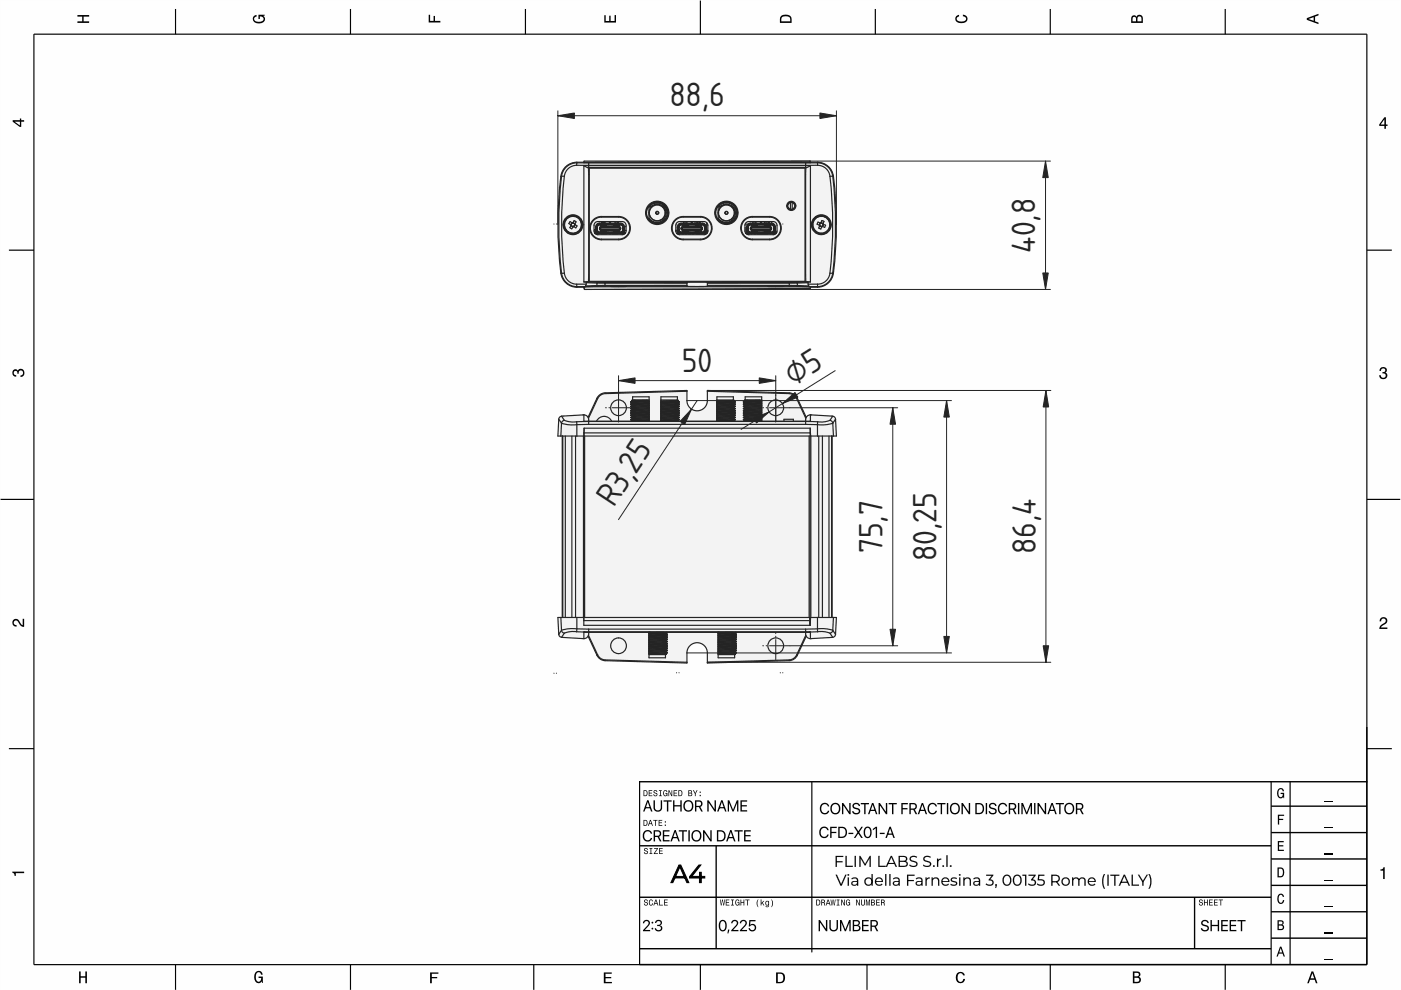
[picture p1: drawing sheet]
<svg xmlns="http://www.w3.org/2000/svg" width="297mm" height="210mm" viewBox="0 0 297 210" stroke-linecap="round" stroke-linejoin="round" font-family="sans-serif">
<defs><g id="words">
<g font-size="6.7" fill="#212529">
<text x="141.9" y="22.4">88,6</text>
<text x="219.5" y="53.6" transform="rotate(-90 219.5 53.6)">40,8</text>
<text x="144.6" y="78.8">50</text>
<text x="168.2" y="81.8" transform="rotate(-32 168.2 81.8)">⌀5</text>
<text x="130.1" y="107.8" transform="rotate(-57 130.1 107.8)">R3,25</text>
<text x="187.1" y="117.3" transform="rotate(-90 187.1 117.3)">75,7</text>
<text x="198.5" y="119" transform="rotate(-90 198.5 119)">80,25</text>
<text x="219.6" y="117.5" transform="rotate(-90 219.6 117.5)">86,4</text>
</g>
</g></defs>
<path d="M0 0h297v210h-297z" fill-rule="evenodd" fill="#fefdff"/>
<g fill="#000">
<path d="M0 0h297v210h-297zM0 0v210h297v-210z"/>
<path d="M137.2 169.7h.2v.3l-.7 2.1h-.4zM137.2 169.7l-.8 2.4h.3l.7-2.1v-.3zM136.8 171.1h1.1v.3h-1.2zM136.8 171.1l-.1 .3h1.2v-.3zM137.3 169.7h.2l.8 2.4h-.3zM137.3 169.7l.7 2.4h.3l-.8-2.4zM138.6 169.7h.3v1.5a.62 .62 0 0 0 .6 .6 .62 .62 0 0 0 .6-.6v-1.5h.3v1.5a.91 .91 0 0 1-.9 .9 .91 .91 0 0 1-.9-.9zM138.6 169.7v1.5a.91 .91 0 0 0 .9 .9 .91 .91 0 0 0 .9-.9v-1.5h-.3v1.5a.62 .62 0 0 1-.6 .6 .62 .62 0 0 1-.7-.6v-1.5zM140.7 169.7h1.7v.3h-.7v2.1h-.3v-2.1h-.7zM140.7 169.7v.3h.7v2.1h.3v-2.1h.7v-.3zM142.7 169.7h.3v1h1.2v-1h.3v2.4h-.3v-1.1h-1.2v1.1h-.3zM142.7 169.7v2.4h.3v-1.1h1.3l-.1 1.1h.3v-2.4h-.3l.1 1h-1.3v-1zM145.2 169.9a1.2 1.2 0 0 1 1.8 .5 1.2 1.2 0 0 1-.7 1.6 1.23 1.23 0 0 1-1.4-.6 1.23 1.23 0 0 1 .3-1.5zM145.2 169.9a1.19 1.19 0 0 0-.2 1.6 1.19 1.19 0 0 0 1.6 .3 1.19 1.19 0 0 0 .3-1.6 1.19 1.19 0 0 0-1.7-.3zM145.4 170.2l-.2 .3a.85 .85 0 0 0 .7 1.3 .85 .85 0 0 0 .8-1.3 .73 .73 0 0 0-.6-.6 .73 .73 0 0 0-.7 .3zM145.4 170.2a.89 .89 0 0 1 1.2 .1 .89 .89 0 0 1-.1 1.3 .89 .89 0 0 1-1.2-.2 .89 .89 0 0 1 .1-1.2zM147.4 169.7a1.56 1.56 0 0 1 1.3 .2 .74 .74 0 0 1-.2 1.2l.5 1h-.3l-.5-1h-.6v1h-.2zM147.4 169.7v2.4h.2v-1h.6l.5 1h.3l-.5-1a.71 .71 0 0 0 .4-.8 .71 .71 0 0 0-.7-.6zM147.6 170v.9h.6a.45 .45 0 0 0 .4-.5 .45 .45 0 0 0-.4-.4zM147.6 170h.6a.46 .46 0 0 1 .4 .4 .46 .46 0 0 1-.4 .5h-.6zM150 169.7h.2l1.5 2.2-.3-.3h.1v-1.9h.3v2.4h-.3l-1.5-2.3 .4 .4h-.2v1.9h-.2zM150 169.7v2.4h.2v-1.9h.2l-.4-.4 1.5 2.3h.3v-2.4h-.3v1.9h-.1l.3 .3-1.5-2.2zM152.9 169.7h.2v.3l-.7 2.1h-.4zM152.9 169.7l-.8 2.4h.2l.8-2.1v-.3zM152.5 171.1h1.1v.3h-1.2zM152.5 171.1l-.1 .3h1.2l-.1-.3zM153 169.7h.2l.8 2.4h-.3zM153 169.7l.7 2.4h.3l-.8-2.4zM154.3 169.7h.3l.8 2 .8-2h.3v2.4h-.2v-1.9h-.2l.4-.4-1 2.3h-.2l-.9-2.3 .3 .4h-.1v1.9h-.3zM154.3 169.7v2.4h.3v-1.9h.1l-.3-.4 .9 2.3h.2l1-2.3-.3 .4h.1v1.9h.2v-2.4h-.3l-.8 2-.8-2zM157 169.7h1.4v.3h-1.1v.7h1.1v.3h-1.1v.8h1.1v.3h-1.4zM157 169.7v2.4h1.4v-.3h-1.1v-.8h1v-.3h-1v-.7h1.1v-.3z"/>
<path d="M137.2 169.7h.2v.3l-.7 2.1h-.3zM136.8 171.1h1.1v.3h-1.2zM137.3 169.7h.2l.8 2.4h-.3zM138.6 169.7h.2v1.5a.62 .62 0 0 0 .7 .6 .62 .62 0 0 0 .6-.6v-1.5h.3v1.5a.91 .91 0 0 1-.9 .9 .91 .91 0 0 1-.9-.9zM140.7 169.7h1.7v.3h-.7v2.1h-.3v-2.1h-.7zM142.7 169.7h.3v1h1.2v-1h.3v2.4h-.3v-1.1h-1.2v1.1h-.3zM145.2 169.9a1.2 1.2 0 0 1 1.8 .5 1.2 1.2 0 0 1-.7 1.6 1.22 1.22 0 0 1-1.4-.6 1.22 1.22 0 0 1 .3-1.5zM145.4 170.2l-.2 .3a.85 .85 0 0 0 .7 1.3 .85 .85 0 0 0 .8-1.3 .73 .73 0 0 0-.6-.6 .73 .73 0 0 0-.7 .3zM147.4 169.7a1.56 1.56 0 0 1 1.3 .2 .74 .74 0 0 1-.2 1.2l.5 1h-.3l-.5-1h-.6v1h-.2zM147.6 170v.9h.6a.45 .45 0 0 0 .4-.5 .45 .45 0 0 0-.4-.4zM150 169.7h.2l1.5 2.2-.3-.3h.1v-1.9h.3v2.4h-.3l-1.5-2.3 .4 .4h-.2v1.9h-.2zM152.9 169.7h.2v.3l-.8 2.1h-.3zM152.5 171.1h1l.1 .3h-1.2zM153 169.7h.2l.8 2.4h-.3zM154.3 169.7h.3l.8 2 .8-2h.3v2.4h-.2v-1.9h-.1l.3-.4-1 2.3h-.2l-.9-2.3 .3 .4h-.1v1.9h-.3zM157 169.7h1.4v.3h-1.1v.7h1v.3h-1v.8h1.1v.3h-1.4z"/>
<path d="M136.6 176.3a.97 .97 0 0 1 1.7 .5h-.3a.77 .77 0 0 0-1.1-.5 .77 .77 0 0 0-.3 1.1 .71 .71 0 0 0 .6 .7 .71 .71 0 0 0 .8-.4h.3a1.04 1.04 0 0 1-1.4 .7 1.04 1.04 0 0 1-.6-1.4zM138.6 176a1.56 1.56 0 0 1 1.4 .2 .74 .74 0 0 1-.3 1.2l.5 1h-.3l-.5-.9h-.5v.9h-.3zM138.9 176.3v.9h.5a.45 .45 0 0 0 .5-.5 .45 .45 0 0 0-.5-.4zM140.5 176h1.5v.3h-1.2v.8h1.1v.2h-1.1v.8h1.2v.3h-1.5zM143 176h.2v.4l-.8 2h-.3zM142.6 177.5h1l.1 .2h-1.2zM143.1 176h.2l.8 2.4h-.3zM143.9 176h1.8v.3h-.8v2.1h-.2v-2.1h-.8zM146 176h.2v2.4h-.2zM146.9 176.3a1.2 1.2 0 0 1 1.8 .4 1.2 1.2 0 0 1-.7 1.7 1.22 1.22 0 0 1-1.3-.7 1.22 1.22 0 0 1 .2-1.4zM147.1 176.5l-.2 .4a.85 .85 0 0 0 .8 1.3 .85 .85 0 0 0 .7-1.3 .73 .73 0 0 0-.6-.6 .73 .73 0 0 0-.7 .2zM149.1 176h.2l1.5 2.3-.3-.4h.1v-1.9h.3v2.4h-.3l-1.5-2.2 .4 .3h-.2v1.9h-.2zM152 176h.8a1.19 1.19 0 0 1 1 1.2 1.19 1.19 0 0 1-1 1.2h-.8zM152.3 176.3v1.8a.91 .91 0 0 0 1.3-.9 .81 .81 0 0 0-.9-.9zM154.8 176h.2v.4l-.7 2h-.3zM154.4 177.5h1.1v.2h-1.2zM154.9 176h.2l.8 2.4h-.3zM155.7 176h1.8v.3h-.8v2.1h-.2v-2.1h-.8zM157.8 176h1.4v.3h-1.1v.8h1v.2h-1v.8h1.1v.3h-1.4z"/>
<path d="M136.6 176.3a.98 .98 0 0 1 1.7 .4l-.3 .1a.77 .77 0 0 0-1.1-.5 .77 .77 0 0 0-.3 1.1 .71 .71 0 0 0 .6 .8 .71 .71 0 0 0 .8-.5h.3a.92 .92 0 0 1-1.2 .7 1.34 1.34 0 0 1-.5-2.1zM136.6 176.3a1.19 1.19 0 0 0-.2 1.5 1.19 1.19 0 0 0 1.5 .4l.4-.5h-.3a.71 .71 0 0 1-.9 .5 .71 .71 0 0 1-.5-.8 .77 .77 0 0 1 .3-1.1 .77 .77 0 0 1 1.1 .5h.3a.97 .97 0 0 0-1.7-.5zM138.6 176a1.56 1.56 0 0 1 1.4 .2 .74 .74 0 0 1-.3 1.2l.6 1h-.4l-.5-.9h-.5v.9h-.3zM138.6 176v2.4h.3v-.9h.5l.5 .9h.3l-.5-1a.71 .71 0 0 0 .5-.8 .71 .71 0 0 0-.8-.6zM138.9 176.3v.9h.5a.45 .45 0 0 0 .5-.5 .45 .45 0 0 0-.5-.4zM138.9 176.3h.5a.46 .46 0 0 1 .5 .4 .46 .46 0 0 1-.5 .5h-.5zM140.5 176h1.5v.3h-1.2v.8h1.1v.2h-1.1v.8h1.2v.3h-1.5zM140.5 176v2.4h1.5v-.3h-1.2v-.8h1.1v-.2h-1.1v-.8h1.2v-.3zM143 176h.2v.4l-.8 2h-.3zM143 176l-.9 2.4h.3l.8-2v-.4zM142.6 177.5h1l.1 .2h-1.2zM142.6 177.5l-.1 .2h1.2l-.1-.2zM143.1 176h.2l.8 2.4h-.3zM143.1 176l.7 2.4h.3l-.8-2.4zM143.9 176h1.8v.3h-.8v2.1h-.2v-2.1h-.8zM143.9 176v.3h.8v2.1h.2v-2.1h.8v-.3zM146 176h.2v2.4h-.2zM146 176v2.4h.2v-2.4zM146.9 176.3a1.2 1.2 0 0 1 1.8 .4 1.2 1.2 0 0 1-.7 1.7 1.23 1.23 0 0 1-1.3-.7 1.23 1.23 0 0 1 .2-1.4zM146.9 176.3a1.19 1.19 0 0 0-.2 1.6 1.19 1.19 0 0 0 1.7 .3 1.19 1.19 0 0 0 .2-1.7 1.19 1.19 0 0 0-1.7-.2zM147.1 176.5l-.2 .4a.85 .85 0 0 0 .8 1.3 .85 .85 0 0 0 .7-1.3 .73 .73 0 0 0-.6-.6 .73 .73 0 0 0-.7 .2zM147.1 176.5a.89 .89 0 0 1 1.2 .2 .89 .89 0 0 1-.1 1.2 .89 .89 0 0 1-1.2-.2 .89 .89 0 0 1 .1-1.2zM149.1 176h.2l1.5 2.3-.3-.4h.1v-1.9h.3v2.4h-.3l-1.5-2.2 .4 .3h-.2v1.9h-.2zM149.1 176v2.4h.2v-1.9h.2l-.4-.3 1.5 2.2h.3v-2.4h-.3v1.9h-.1l.3 .4-1.5-2.3zM152 176h.8a1.19 1.19 0 0 1 1 1.2 1.19 1.19 0 0 1-1 1.2h-.8zM152 176v2.4h.8a1.19 1.19 0 0 0 1-1.2 1.19 1.19 0 0 0-1-1.2zM152.3 176.3v1.8a.91 .91 0 0 0 1.3-.9 .81 .81 0 0 0-.9-.9zM152.3 176.3a.92 .92 0 0 1 1.3 .9 .81 .81 0 0 1-.9 .9h-.4zM154.8 176h.2v.4l-.7 2h-.3zM154.8 176l-.8 2.4h.3l.7-2v-.4zM154.4 177.5h1.1l.1 .2h-1.3zM154.4 177.5l-.1 .2h1.2v-.2zM154.9 176h.2l.8 2.4h-.3zM154.9 176l.7 2.4h.3l-.8-2.4zM155.7 176h1.8v.3h-.8v2.1h-.2v-2.1h-.8zM155.7 176v.3h.8v2.1h.2v-2.1h.8v-.3zM157.8 176h1.4v.3h-1.1v.8h1v.2h-1v.8h1.1v.3h-1.4zM157.8 176v2.4h1.4v-.3h-1.1v-.8h1v-.2h-1v-.8h1.1v-.3z"/>
<path d="M174 175.5a.97 .97 0 0 1 1.7 .5h-.3a.77 .77 0 0 0-1-.4 .77 .77 0 0 0-.4 1.1 .71 .71 0 0 0 .6 .7 .71 .71 0 0 0 .8-.5h.3a1.04 1.04 0 0 1-1.4 .7 1.04 1.04 0 0 1-.6-1.4zM176 175.3h1.4v.3h-1.1v.8h1v.2h-1v1.1h-.3zM177.7 175.3h.8a1.19 1.19 0 0 1 1.1 1.2 1.19 1.19 0 0 1-1.1 1.2h-.8zM178 175.6v1.8a.91 .91 0 0 0 1.3-.9 .81 .81 0 0 0-.8-.9zM179.9 176.6h1v.2h-1zM181 175.3h.4l.7 .9-.2 .2 .7-1.1h.3l-.7 1.3-.1-.2 .8 1.3h-.3l-.7-1 .1-.1-.6 1.1h-.4l.9-1.3-.1 .2zM183.4 175.5a.88 .88 0 0 1 1.1-.1 .88 .88 0 0 1 .3 1.1 .86 .86 0 0 1-.4 1.1 .86 .86 0 0 1-1.1-.3l-.2-1.1zM183.7 175.6l-.3 .9a.61 .61 0 0 0 .2 .7 .61 .61 0 0 0 .8 0l.1-.5a.84 .84 0 0 0-.7-1.2zM185.1 175.7l.6-.4h.3v2.4h-.3v-2.1l-.6 .4zM186.5 176.6h1.1v.2h-1.1zM188.6 175.3h.2v.4l-.8 2h-.3zM188.2 176.7h1l.1 .3h-1.2zM188.7 175.3h.2l.8 2.4h-.3z"/>
<path d="M174 175.5a.98 .98 0 0 1 1.7 .5h-.3a.77 .77 0 0 0-1-.4 .77 .77 0 0 0-.4 1.1 .71 .71 0 0 0 .6 .7 .71 .71 0 0 0 .8-.5l.3 .1a.92 .92 0 0 1-1.2 .7 1.34 1.34 0 0 1-.5-2.2zM174.1 175.5a1.19 1.19 0 0 0-.3 1.6 1.19 1.19 0 0 0 1.6 .4l.3-.6-.3 .1a.71 .71 0 0 1-.8 .4 .71 .71 0 0 1-.6-.7 .77 .77 0 0 1 .4-1.1 .77 .77 0 0 1 1 .4h.3a.97 .97 0 0 0-1.6-.5zM176 175.3h1.4v.3h-1.1v.8h1v.2h-1v1.1h-.3zM176 175.3v2.4h.3v-1.1h1v-.2h-1v-.8h1.1v-.3zM177.7 175.3h.8a1.19 1.19 0 0 1 1.1 1.2 1.19 1.19 0 0 1-1.1 1.2h-.8zM177.7 175.3v2.4h.8a1.19 1.19 0 0 0 1.1-1.2 1.19 1.19 0 0 0-1.1-1.2zM178 175.6v1.8a.91 .91 0 0 0 1.3-.9 .81 .81 0 0 0-.8-.9zM178 175.6a.92 .92 0 0 1 1.3 .9 .81 .81 0 0 1-.8 .9h-.5zM179.9 176.6h1v.2h-1zM179.9 176.6v.2h1v-.2zM181 175.3h.4l.7 .9-.2 .2 .7-1.1h.4l-.8 1.3-.1-.2 .8 1.3h-.3l-.7-1 .1-.1-.6 1.1h-.4l.9-1.3-.1 .2zM181 175.3l.8 1.3 .1-.2-.9 1.3h.4l.6-1.1-.1 .1 .7 1h.3l-.8-1.3 .1 .2 .7-1.3h-.3l-.7 1.1 .2-.2-.7-.9zM183.4 175.5a.88 .88 0 0 1 1.1-.1 .88 .88 0 0 1 .3 1.1 .86 .86 0 0 1-.4 1.1 .86 .86 0 0 1-1.1-.3l-.2-1.1zM183.4 175.5l-.3 .7a.97 .97 0 0 0 .2 1.2 .97 .97 0 0 0 1.1 .2 1.52 1.52 0 0 0-.3-2.3h-.5zM183.7 175.6l-.3 .9a.61 .61 0 0 0 .2 .7 .61 .61 0 0 0 .8 0l.1-.5a.84 .84 0 0 0-.7-1.2zM183.7 175.6a.71 .71 0 0 1 .7 .3 .71 .71 0 0 1 .1 .8 .58 .58 0 0 1-.5 .7 .58 .58 0 0 1-.6-.7l.1-.7zM185.1 175.7l.6-.4h.3v2.4h-.3v-2.1l-.6 .4zM185.1 175.7v.3l.6-.4v2.1h.3v-2.4h-.3zM186.5 176.6h1.1v.2h-1.1zM186.5 176.6v.2h1.1v-.2zM188.6 175.3h.2v.4l-.8 2h-.3zM188.6 175.3l-.9 2.4h.3l.8-2v-.4zM188.2 176.7h1l.1 .3h-1.2zM188.2 176.7l-.1 .3h1.2l-.1-.3zM188.7 175.3h.2l.8 2.4h-.3zM188.7 175.3l.7 2.4h.3l-.8-2.4z"/>
<path d="M174.2 170.5a.97 .97 0 0 1 1.6 .5h-.3a.77 .77 0 0 0-1-.4 .77 .77 0 0 0-.4 1 .71 .71 0 0 0 .6 .8 .71 .71 0 0 0 .8-.5h.3a1.04 1.04 0 0 1-1.3 .7 1.04 1.04 0 0 1-.7-1.4zM176.4 170.5a1.2 1.2 0 0 1 1.7 .4 1.2 1.2 0 0 1-.6 1.7 1.22 1.22 0 0 1-1.4-.6 1.22 1.22 0 0 1 .3-1.5zM176.6 170.7l-.2 .4a.85 .85 0 0 0 .7 1.3 .85 .85 0 0 0 .7-1.3 .73 .73 0 0 0-.5-.6 .73 .73 0 0 0-.7 .2zM178.5 170.3h.3l1.5 2.2-.4-.4h.2v-1.8h.2v2.3h-.2l-1.5-2.2 .3 .4h-.1v1.8h-.3zM181 170.4a.83 .83 0 0 1 1.3 .5h-.2a.47 .47 0 0 0-.7-.5 .47 .47 0 0 0-.2 .8 .96 .96 0 0 1 1.2 1 .9 .9 0 0 1-1 .5 .9 .9 0 0 1-.7-.7h.3a.53 .53 0 0 0 .6 .4 .53 .53 0 0 0 .4-.7 1.34 1.34 0 0 1-1.3-.8zM182.5 170.3h1.7v.2h-.7v2.1h-.3v-2.1h-.7zM184.9 170.3h.2v.3l-.8 2h-.3zM184.5 171.7h1l.1 .2h-1.2zM185 170.3h.2l.8 2.3h-.3zM186.3 170.3h.3l1.5 2.2-.4-.4h.1v-1.8h.3v2.3h-.3l-1.5-2.2 .4 .4h-.1v1.8h-.3zM188.4 170.3h1.7v.2h-.7v2.1h-.3v-2.1h-.7zM191.1 170.3h1.4v.2h-1.1v.8h1v.3h-1v1h-.3zM192.8 170.3a1.56 1.56 0 0 1 1.4 .2 .74 .74 0 0 1-.3 1.1l.6 1h-.4l-.5-.9h-.5v.9h-.3zM193.1 170.5v.9h.5a.45 .45 0 0 0 .5-.4 .45 .45 0 0 0-.5-.5zM195.4 170.3h.2v.3l-.7 2h-.3zM195.1 171.7h1l.1 .2h-1.2zM195.6 170.3h.1l.9 2.3h-.3zM197 170.5a.97 .97 0 0 1 1.6 .5h-.2a.77 .77 0 0 0-1.1-.4 .77 .77 0 0 0-.3 1 .71 .71 0 0 0 .5 .8 .71 .71 0 0 0 .9-.5h.2a1.04 1.04 0 0 1-1.3 .7 1.04 1.04 0 0 1-.6-1.4zM198.7 170.3h1.8v.2h-.8v2.1h-.2v-2.1h-.8zM200.8 170.3h.2v2.3h-.2zM201.7 170.5a1.2 1.2 0 0 1 1.8 .4 1.2 1.2 0 0 1-.7 1.7 1.22 1.22 0 0 1-1.3-.6 1.22 1.22 0 0 1 .2-1.5zM201.9 170.7l-.2 .4a.85 .85 0 0 0 .8 1.3 .85 .85 0 0 0 .7-1.3 .73 .73 0 0 0-.6-.6 .73 .73 0 0 0-.7 .2zM203.9 170.3h.2l1.5 2.2-.3-.4h.1v-1.8h.3v2.3h-.3l-1.5-2.2 .4 .4h-.2v1.8h-.2zM206.8 170.3h.8a1.19 1.19 0 0 1 1 1.1 1.19 1.19 0 0 1-1 1.2h-.8zM207.1 170.5v1.9a.91 .91 0 0 0 1.3-1 .81 .81 0 0 0-.9-.9zM209 170.3h.3v2.3h-.3zM209.9 170.4a.83 .83 0 0 1 1.4 .5h-.3a.47 .47 0 0 0-.6-.5 .47 .47 0 0 0-.2 .8 .96 .96 0 0 1 1.1 1 .9 .9 0 0 1-.9 .5 .9 .9 0 0 1-.8-.7h.3a.53 .53 0 0 0 .6 .4 .53 .53 0 0 0 .4-.7 1.34 1.34 0 0 1-1.2-.8zM211.9 170.5a.97 .97 0 0 1 1.6 .5h-.2a.77 .77 0 0 0-1.1-.4 .77 .77 0 0 0-.3 1 .71 .71 0 0 0 .5 .8 .71 .71 0 0 0 .9-.5h.2a1.04 1.04 0 0 1-1.3 .7 1.04 1.04 0 0 1-.6-1.4zM213.9 170.3a1.56 1.56 0 0 1 1.4 .2 .74 .74 0 0 1-.3 1.1l.5 1h-.3l-.5-.9h-.5v.9h-.3zM214.2 170.5v.9h.5a.45 .45 0 0 0 .5-.4 .45 .45 0 0 0-.5-.5zM215.8 170.3h.3v2.3h-.3zM216.6 170.3h.3l.8 2 .8-2h.3v2.3h-.3v-1.8h-.1l.3-.5-.9 2.3h-.2l-1-2.3 .3 .5h-.1v1.8h-.2zM219.2 170.3h.3v2.3h-.3zM220 170.3h.3l1.5 2.2-.4-.4h.1v-1.8h.3v2.3h-.3l-1.5-2.2 .4 .4h-.1v1.8h-.3zM222.9 170.3h.2v.3l-.7 2h-.3zM222.6 171.7h1l.1 .2h-1.2zM223.1 170.3h.1l.8 2.3h-.3zM223.8 170.3h1.8v.2h-.7v2.1h-.3v-2.1h-.8zM226 170.5a1.2 1.2 0 0 1 1.7 .4 1.2 1.2 0 0 1-.6 1.7 1.22 1.22 0 0 1-1.4-.6 1.22 1.22 0 0 1 .3-1.5zM226.1 170.7l-.1 .4a.85 .85 0 0 0 .7 1.3 .85 .85 0 0 0 .7-1.3 .73 .73 0 0 0-.5-.6 .73 .73 0 0 0-.8 .2zM228.1 170.3a1.56 1.56 0 0 1 1.4 .2 .74 .74 0 0 1-.3 1.1l.6 1h-.4l-.5-.9h-.5v.9h-.3zM228.4 170.5v.9h.5a.45 .45 0 0 0 .5-.4 .45 .45 0 0 0-.5-.5z"/>
<path d="M174.2 170.5a.98 .98 0 0 1 1.6 .5h-.3a.77 .77 0 0 0-1-.4 .77 .77 0 0 0-.4 1 .71 .71 0 0 0 .6 .8 .71 .71 0 0 0 .8-.5h.3a.92 .92 0 0 1-1.1 .7 1.34 1.34 0 0 1-.5-2.1zM174.2 170.5a1.19 1.19 0 0 0-.3 1.6 1.19 1.19 0 0 0 1.6 .4l.3-.6h-.3a.71 .71 0 0 1-.8 .5 .71 .71 0 0 1-.6-.8 .77 .77 0 0 1 .4-1 .77 .77 0 0 1 1 .4h.3a.97 .97 0 0 0-1.6-.5zM176.4 170.5a1.2 1.2 0 0 1 1.7 .4 1.2 1.2 0 0 1-.6 1.7 1.23 1.23 0 0 1-1.4-.6 1.23 1.23 0 0 1 .3-1.5zM176.4 170.5a1.19 1.19 0 0 0-.2 1.6 1.19 1.19 0 0 0 1.6 .3 1.19 1.19 0 0 0 .2-1.6 1.19 1.19 0 0 0-1.6-.3zM176.6 170.7l-.2 .4a.85 .85 0 0 0 .7 1.3 .85 .85 0 0 0 .7-1.3 .73 .73 0 0 0-.5-.6 .73 .73 0 0 0-.7 .2zM176.6 170.7a.89 .89 0 0 1 1.2 .2 .89 .89 0 0 1-.1 1.2 .89 .89 0 0 1-1.2-.1 .89 .89 0 0 1 .1-1.3zM178.5 170.3h.3l1.5 2.2-.4-.4h.2v-1.8h.2v2.3h-.2l-1.5-2.2 .3 .4h-.1v1.8h-.3zM178.5 170.3v2.3h.3v-1.8h.1l-.3-.4 1.5 2.2h.2v-2.3h-.2v1.8h-.2l.4 .4-1.5-2.2zM181 170.4a.83 .83 0 0 1 1.3 .5h-.2a.5 .5 0 0 0-.6-.4 .5 .5 0 0 0-.4 .5l.6 .3a.71 .71 0 0 1 .7 .9 .71 .71 0 0 1-1 .5 .7 .7 0 0 1-.7-.7h.3a.53 .53 0 0 0 .6 .4 .53 .53 0 0 0 .4-.7l-.4-.1a.71 .71 0 0 1-.8-.3 .71 .71 0 0 1 .2-.9zM181 170.4l-.2 .6 .1 .3 .5 .2a.49 .49 0 0 1 .7 .6 .49 .49 0 0 1-.8 .2l-.3-.3h-.3a.83 .83 0 0 0 1 .7 .83 .83 0 0 0 .6-1l-.4-.3a.78 .78 0 0 1-.9-.5 .53 .53 0 0 1 .5-.4 .53 .53 0 0 1 .6 .4h.2a.83 .83 0 0 0-1.3-.5zM182.5 170.3h1.7v.2h-.7v2.1h-.3v-2.1h-.7zM182.5 170.3v.2h.7v2.1h.3v-2.1h.7v-.2zM184.9 170.3h.2v.3l-.8 2h-.3zM184.9 170.3l-.9 2.3h.3l.8-2v-.3zM184.5 171.7h1l.1 .2h-1.2zM184.5 171.7l-.1 .2h1.2l-.1-.2zM185 170.3h.2l.8 2.3h-.3zM185 170.3l.7 2.3h.3l-.8-2.3zM186.3 170.3h.3l1.5 2.2-.4-.4h.1v-1.8h.3v2.3h-.3l-1.5-2.2 .4 .4h-.1v1.8h-.3zM186.3 170.3v2.3h.3v-1.8h.1l-.4-.4 1.5 2.2h.3v-2.3h-.3v1.8h-.1l.4 .4-1.5-2.2zM188.4 170.3h1.7v.2h-.7v2.1h-.3v-2.1h-.7zM188.4 170.3v.2h.7v2.1h.3v-2.1h.7v-.2zM191.1 170.3h1.4v.2h-1.1v.8h1v.3h-1v1h-.3zM191.1 170.3v2.3h.3v-1h1v-.3h-1v-.8h1.1v-.2zM192.8 170.3a1.56 1.56 0 0 1 1.4 .2 .74 .74 0 0 1-.3 1.1l.6 1h-.4l-.5-.9h-.5v.9h-.3zM192.8 170.3v2.3h.3v-.9h.5l.5 .9h.4l-.6-1a.71 .71 0 0 0 .5-.8 .71 .71 0 0 0-.7-.5zM193.1 170.5v.9h.5a.45 .45 0 0 0 .5-.4 .45 .45 0 0 0-.5-.5zM193.1 170.5h.5a.46 .46 0 0 1 .5 .5 .46 .46 0 0 1-.5 .4h-.5zM195.4 170.3h.2v.3l-.7 2h-.3zM195.4 170.3l-.8 2.3h.3l.7-2v-.3zM195.1 171.7h1l.1 .2h-1.2zM195.1 171.7l-.1 .2h1.2l-.1-.2zM195.6 170.3h.1l.9 2.3h-.3zM195.6 170.3l.7 2.3h.3l-.9-2.3zM197 170.5a.98 .98 0 0 1 1.6 .5h-.2a.77 .77 0 0 0-1.1-.4 .77 .77 0 0 0-.3 1 .71 .71 0 0 0 .5 .8 .71 .71 0 0 0 .9-.5h.2a.92 .92 0 0 1-1.1 .7 1.34 1.34 0 0 1-.5-2.1zM197 170.5a1.19 1.19 0 0 0-.2 1.6 1.19 1.19 0 0 0 1.5 .4l.3-.6h-.2a.71 .71 0 0 1-.9 .5 .71 .71 0 0 1-.5-.8 .77 .77 0 0 1 .3-1 .77 .77 0 0 1 1.1 .4h.2a.97 .97 0 0 0-1.6-.5zM198.7 170.3h1.8v.2h-.8v2.1h-.3l.1-2.1h-.8zM198.7 170.3v.2h.8v2.1h.2v-2.1h.8v-.2zM200.8 170.3h.2v2.3h-.2zM200.8 170.3v2.3h.2v-2.3zM201.7 170.5a1.2 1.2 0 0 1 1.8 .4 1.2 1.2 0 0 1-.7 1.7 1.23 1.23 0 0 1-1.3-.6 1.23 1.23 0 0 1 .2-1.5zM201.7 170.5a1.19 1.19 0 0 0-.2 1.6 1.19 1.19 0 0 0 1.7 .3 1.19 1.19 0 0 0 .2-1.6 1.19 1.19 0 0 0-1.7-.3zM201.9 170.7l-.2 .4a.85 .85 0 0 0 .8 1.3 .85 .85 0 0 0 .7-1.3 .73 .73 0 0 0-.6-.6 .73 .73 0 0 0-.7 .2zM201.9 170.7a.89 .89 0 0 1 1.2 .2 .89 .89 0 0 1-.1 1.2 .89 .89 0 0 1-1.2-.1 .89 .89 0 0 1 .1-1.3zM203.9 170.3h.2l1.5 2.2-.3-.4h.1v-1.8h.3v2.3h-.3l-1.5-2.2 .4 .4h-.2v1.8h-.2zM203.9 170.3v2.3h.2v-1.8h.2l-.4-.4 1.5 2.2h.3v-2.3h-.3v1.8h-.1l.3 .4-1.5-2.2zM206.8 170.3h.8a1.19 1.19 0 0 1 1 1.1 1.19 1.19 0 0 1-1 1.2h-.8zM206.8 170.3v2.3h.8a1.19 1.19 0 0 0 1-1.2 1.19 1.19 0 0 0-1-1.1zM207.1 170.5v1.9a.91 .91 0 0 0 1.3-1 .81 .81 0 0 0-.9-.9zM207.1 170.5a.92 .92 0 0 1 1.3 .9 .81 .81 0 0 1-.9 1h-.4zM209 170.3h.3v2.3h-.3zM209 170.3v2.3h.3v-2.3zM209.9 170.4a.83 .83 0 0 1 1.4 .5h-.3a.5 .5 0 0 0-.6-.4 .5 .5 0 0 0-.4 .5l.7 .3a.71 .71 0 0 1 .6 .9 .71 .71 0 0 1-1 .5 .7 .7 0 0 1-.7-.7h.3a.53 .53 0 0 0 .7 .4 .53 .53 0 0 0 .3-.7l-.3-.1a.71 .71 0 0 1-.8-.3 .71 .71 0 0 1 .1-.9zM209.9 170.4l-.2 .6 .1 .3 .5 .2a.49 .49 0 0 1 .7 .6 .49 .49 0 0 1-.8 .2l-.3-.3h-.3a.83 .83 0 0 0 1 .7 .83 .83 0 0 0 .6-1l-.3-.3a.78 .78 0 0 1-.9-.5 .53 .53 0 0 1 .5-.4 .53 .53 0 0 1 .5 .4h.3a.83 .83 0 0 0-1.4-.5zM211.9 170.5a.98 .98 0 0 1 1.6 .5h-.2a.77 .77 0 0 0-1.1-.4 .77 .77 0 0 0-.3 1 .71 .71 0 0 0 .5 .8 .71 .71 0 0 0 .9-.5h.2a.92 .92 0 0 1-1.1 .7 1.34 1.34 0 0 1-.5-2.1zM211.9 170.5a1.19 1.19 0 0 0-.2 1.6 1.19 1.19 0 0 0 1.5 .4l.3-.6h-.2a.71 .71 0 0 1-.9 .5 .71 .71 0 0 1-.5-.8 .77 .77 0 0 1 .3-1 .77 .77 0 0 1 1.1 .4h.2a.97 .97 0 0 0-1.6-.5zM213.9 170.3a1.56 1.56 0 0 1 1.4 .2 .74 .74 0 0 1-.3 1.1l.5 1h-.3l-.5-.9h-.5v.9h-.3zM213.9 170.3v2.3h.3v-.9h.5l.5 .9h.3l-.5-1a.71 .71 0 0 0 .5-.8 .71 .71 0 0 0-.8-.5zM214.2 170.5v.9h.5a.45 .45 0 0 0 .5-.4 .45 .45 0 0 0-.5-.5zM214.2 170.5h.5a.46 .46 0 0 1 .5 .5 .46 .46 0 0 1-.5 .4h-.5zM215.8 170.3h.3v2.3h-.3zM215.8 170.3v2.3h.3v-2.3zM216.6 170.3h.3l.8 2 .8-2h.3v2.3h-.3v-1.8h-.1l.3-.5-.9 2.3h-.2l-1-2.3 .4 .5h-.2v1.8h-.2zM216.6 170.3v2.3h.2v-1.8h.1l-.3-.5 1 2.3h.2l.9-2.3-.3 .5h.1v1.8h.3v-2.3h-.3l-.8 2-.8-2zM219.2 170.3h.3v2.3h-.3zM219.2 170.3v2.3h.3v-2.3zM220 170.3h.3l1.5 2.2-.4-.4h.1v-1.8h.3v2.3h-.3l-1.5-2.2 .4 .4h-.1v1.8h-.3zM220 170.3v2.3h.3v-1.8h.1l-.4-.4 1.5 2.2h.3v-2.3h-.3v1.8h-.1l.4 .4-1.5-2.2zM222.9 170.3h.2v.3l-.7 2h-.3zM222.9 170.3l-.8 2.3h.3l.7-2v-.3zM222.5 171.7h1.1l.1 .2h-1.2zM222.6 171.7l-.1 .2h1.2l-.1-.2zM223.1 170.3h.1l.9 2.3h-.4zM223.1 170.3l.6 2.3h.3l-.8-2.3zM223.8 170.3h1.8v.2h-.7v2.1h-.3v-2.1h-.8zM223.8 170.3v.2h.8v2.1h.3v-2.1h.7v-.2zM226 170.5a1.2 1.2 0 0 1 1.7 .4 1.2 1.2 0 0 1-.6 1.7 1.23 1.23 0 0 1-1.4-.6 1.23 1.23 0 0 1 .3-1.5zM226 170.5a1.19 1.19 0 0 0-.2 1.6 1.19 1.19 0 0 0 1.6 .3 1.19 1.19 0 0 0 .2-1.6 1.19 1.19 0 0 0-1.6-.3zM226.1 170.7l-.1 .4a.85 .85 0 0 0 .7 1.3 .85 .85 0 0 0 .7-1.3 .73 .73 0 0 0-.5-.6 .73 .73 0 0 0-.8 .2zM226.1 170.7a.89 .89 0 0 1 1.3 .2 .89 .89 0 0 1-.1 1.2 .89 .89 0 0 1-1.3-.1 .89 .89 0 0 1 .1-1.3zM228.1 170.3a1.56 1.56 0 0 1 1.4 .2 .74 .74 0 0 1-.3 1.1l.6 1h-.4l-.5-.9h-.5v.9h-.3zM228.1 170.3v2.3h.3v-.9h.5l.5 .9h.4l-.6-1a.71 .71 0 0 0 .5-.8 .71 .71 0 0 0-.7-.5zM228.4 170.5v.9h.5a.45 .45 0 0 0 .5-.4 .45 .45 0 0 0-.5-.5zM228.4 170.5h.5a.46 .46 0 0 1 .5 .5 .46 .46 0 0 1-.5 .4h-.5z"/>
<path d="M136.5 195.2a.76 .76 0 0 1 1.2 .1 .76 .76 0 0 1-.3 1.2l-.8 .8 .1-.2v.2l-.1-.1h1.2v.2h-1.5v-.2l1-1a.48 .48 0 0 0 0-.8 .48 .48 0 0 0-.7 .4h-.3zM136.5 195.2l-.2 .6h.3a.47 .47 0 0 1 .6-.5 .47 .47 0 0 1 .2 .8l-1.1 1.1v.2h1.5v-.2h-1.2l.1 .1v-.2l-.1 .2 .8-.8a.75 .75 0 0 0 .3-1.2 .75 .75 0 0 0-1.2-.1zM138.1 196.9a.2 .2 0 0 1 .4 0 .2 .2 0 0 1-.4 0zM138.1 196.9a.2 .2 0 0 0 .4 0 .2 .2 0 0 0-.4 0zM138.1 195.6a.2 .2 0 0 1 .4 0 .2 .2 0 0 1-.4 0zM138.1 195.6a.2 .2 0 0 0 .4 0 .2 .2 0 0 0-.4 0zM139.1 195.2a.68 .68 0 0 1 1-.1 .68 .68 0 0 1 0 1l-.2 .1a.63 .63 0 0 1 .5 .6 .63 .63 0 0 1-.6 .7 .77 .77 0 0 1-1-.7h.3a.5 .5 0 0 0 .7 .4 .5 .5 0 0 0 .2-.7l-.7-.2v-.2a.53 .53 0 0 0 .8-.4 .47 .47 0 0 0-.5-.4 .47 .47 0 0 0-.5 .4h-.2zM139.1 195.2l-.2 .5h.2a.45 .45 0 0 1 .5-.5 .45 .45 0 0 1 .4 .4 .45 .45 0 0 1-.4 .5h-.3v.2a.51 .51 0 0 1 .8 .3 .51 .51 0 0 1-.4 .7 .51 .51 0 0 1-.6-.5h-.3a.77 .77 0 0 0 1 .7 .77 .77 0 0 0 .5-1.1l-.4-.2a.62 .62 0 0 0 .4-.8 .62 .62 0 0 0-.9-.3z"/>
<path d="M136.5 195.2a.75 .75 0 0 1 1.2 .1 .75 .75 0 0 1-.3 1.2l-.8 .8 .1-.2v.2l-.1-.1h1.2v.2h-1.5v-.2l1-1a.48 .48 0 0 0 0-.8 .48 .48 0 0 0-.7 .4h-.3zM138.1 196.9a.2 .2 0 0 1 .4 0 .2 .2 0 0 1-.4 0zM138.1 195.6a.2 .2 0 0 1 .4 0 .2 .2 0 0 1-.4 0zM139.1 195.2a.68 .68 0 0 1 1-.1 .68 .68 0 0 1 0 1l-.2 .1a.68 .68 0 0 1 .5 .9 .68 .68 0 0 1-1 .4l-.5-.5-.1-.2h.3a.48 .48 0 0 0 .5 .5 .48 .48 0 0 0 .4-.5 .48 .48 0 0 0-.4-.5h-.3v-.2a.49 .49 0 0 0 .6-.1 .49 .49 0 0 0 .1-.5 .49 .49 0 0 0-.5-.2 .49 .49 0 0 0-.4 .4h-.2z"/>
<path d="M152.7 195.3a.88 .88 0 0 1 1.1-.1 .88 .88 0 0 1 .3 1.1 .86 .86 0 0 1-.4 1 .86 .86 0 0 1-1.1-.2l-.2-1.1zM152.9 195.4l-.2 .9a.61 .61 0 0 0 .2 .7 .61 .61 0 0 0 .7 0l.2-.6a.84 .84 0 0 0-.7-1.1zM154.4 197.1h.3l-.3 .8h-.2zM155.3 195.2a.75 .75 0 0 1 1.1 .1 .75 .75 0 0 1-.3 1.2l-.8 .8 .1-.2v.2l-.1-.1h1.2v.2h-1.5v-.2l1-1a.48 .48 0 0 0 .1-.8 .48 .48 0 0 0-.8 .4h-.3zM157.1 195.2a.75 .75 0 0 1 1.1 .1 .75 .75 0 0 1-.3 1.2l-.7 .8 .1-.2v.2l-.1-.1h1.2v.2h-1.5v-.2l.9-1a.48 .48 0 0 0 .1-.8 .48 .48 0 0 0-.8 .4h-.2zM158.9 195.1h1.3v.2h-1.1l-.1 .8a.8 .8 0 0 1 1.2 .3 .8 .8 0 0 1-.5 1.2 .8 .8 0 0 1-1-.8h.3a.53 .53 0 0 0 .8 .3 .53 .53 0 0 0 0-.9 .53 .53 0 0 0-.8 .2h-.2z"/>
<path d="M152.7 195.3a.88 .88 0 0 1 1.1-.1 .88 .88 0 0 1 .3 1.1 .86 .86 0 0 1-.4 1.1 .86 .86 0 0 1-1.1-.3l-.2-1.1zM152.7 195.3l-.3 .7a.97 .97 0 0 0 .2 1.1 .97 .97 0 0 0 1.1 .2 1.52 1.52 0 0 0-.3-2.2h-.5zM152.9 195.4l-.2 .9a.61 .61 0 0 0 .2 .7 .61 .61 0 0 0 .7 0l.2-.6a.84 .84 0 0 0-.7-1.1zM152.9 195.4a.71 .71 0 0 1 .8 .2 .71 .71 0 0 1 .1 .8 .58 .58 0 0 1-.6 .8 .58 .58 0 0 1-.5-.8v-.7zM154.4 197.1h.3l-.3 .8h-.2zM154.4 197.1l-.2 .8h.2l.3-.8zM155.2 195.2a.76 .76 0 0 1 1.2 .1 .76 .76 0 0 1-.3 1.2l-.8 .8 .1-.2v.2l-.1-.1h1.3v.2h-1.6v-.2l1-1a.48 .48 0 0 0 .1-.8 .48 .48 0 0 0-.8 .4h-.3zM155.3 195.2l-.3 .6h.3a.47 .47 0 0 1 .7-.5 .47 .47 0 0 1 .1 .8l-1.1 1.1v.2h1.5v-.2h-1.2l.1 .1v-.2l-.1 .2 .8-.8a.75 .75 0 0 0 .3-1.2 .75 .75 0 0 0-1.1-.1zM157.1 195.2a.76 .76 0 0 1 1.1 .1 .76 .76 0 0 1-.3 1.2l-.7 .8 .1-.2v.2l-.1-.1h1.2v.2h-1.5v-.2l.9-1a.48 .48 0 0 0 .1-.8 .48 .48 0 0 0-.8 .4h-.2zM157.1 195.2l-.2 .6h.2a.47 .47 0 0 1 .7-.5 .47 .47 0 0 1 .1 .8l-1 1.1v.2h1.5v-.2h-1.2l.1 .1v-.2l-.1 .2 .7-.8a.75 .75 0 0 0 .3-1.2 .75 .75 0 0 0-1.1-.1zM158.9 195.1h1.3v.2h-1.1l-.1 .8a.8 .8 0 0 1 1.2 .3 .8 .8 0 0 1-.5 1.2 .8 .8 0 0 1-1-.8h.3a.53 .53 0 0 0 .7 .3 .53 .53 0 0 0 .2-.8 .53 .53 0 0 0-.8 0l-.3 .1zM158.9 195.1l-.1 1.3h.2a.53 .53 0 0 1 .8-.2 .53 .53 0 0 1 0 .9 .53 .53 0 0 1-.8-.3h-.3a.8 .8 0 0 0 1 .7 .8 .8 0 0 0 .6-1 .8 .8 0 0 0-1.1-.5l-.2 .1 .1-.8h1.1v-.2z"/>
<path d="M173.6 195.1h.3l1.5 2.2-.4-.4h.1v-1.8h.3v2.3h-.3l-1.5-2.2 .4 .4h-.1v1.8h-.3zM173.6 195.1v2.3h.3v-1.8h.1l-.4-.4 1.5 2.2h.3v-2.3h-.3v1.8h-.1l.4 .4-1.5-2.2zM175.8 195.1h.3v1.5a.62 .62 0 0 0 .7 .6 .62 .62 0 0 0 .6-.6v-1.5h.3v1.5a.91 .91 0 0 1-.9 .9 .91 .91 0 0 1-1-.9zM175.8 195.1v1.5a.91 .91 0 0 0 1 .9 .91 .91 0 0 0 .9-.9v-1.5h-.3v1.5a.62 .62 0 0 1-.6 .6 .62 .62 0 0 1-.7-.6v-1.5zM178.1 195.1h.3l.8 2 .8-2h.4v2.3h-.3v-1.8h-.1l.3-.5-.9 2.3h-.3l-.9-2.3 .3 .5h-.1v1.8h-.3zM178.1 195.1v2.3h.3v-1.8h.1l-.3-.5 .9 2.3h.3l.9-2.3-.3 .5h.1v1.8h.3v-2.3h-.4l-.8 2-.8-2zM180.9 195.1h.8a.57 .57 0 0 1 .6 .4 .57 .57 0 0 1-.4 .7 .61 .61 0 0 1 .5 .4 .61 .61 0 0 1-.2 .7l-.3 .1h-1v-.2h.7a.43 .43 0 0 0 .5-.5 .43 .43 0 0 0-.5-.4h-.7v-.2h.8a.37 .37 0 0 0 .3-.5 .37 .37 0 0 0-.4-.3h-.7zM180.9 195.1v.2h.7a.37 .37 0 0 1 .4 .3 .37 .37 0 0 1-.3 .5h-.8v.2h.7a.43 .43 0 0 1 .6 .4 .43 .43 0 0 1-.6 .5h-.7v.2h.8a.64 .64 0 0 0 .7-.5 .64 .64 0 0 0-.5-.7 .57 .57 0 0 0 .4-.7 .57 .57 0 0 0-.6-.4zM180.8 195.1h.3v2.3h-.3zM180.8 195.1v2.3h.3v-2.3zM182.8 195.1h1.4v.2h-1.2v.8h1.1v.3h-1.1v.8h1.2v.2h-1.4zM182.8 195.1v2.3h1.4v-.2h-1.2v-.8h1.1v-.3h-1.1v-.8h1.2v-.2zM184.6 195.1a1.56 1.56 0 0 1 1.3 .2 .74 .74 0 0 1-.2 1.2l.5 .9h-.3l-.5-.9h-.6v.9h-.2zM184.6 195.1v2.3h.2v-.9h.6l.5 .9h.3l-.5-.9a.71 .71 0 0 0 .4-.8 .71 .71 0 0 0-.7-.6zM184.8 195.3v.9h.6a.45 .45 0 0 0 .4-.4 .45 .45 0 0 0-.4-.5zM184.8 195.3h.6a.46 .46 0 0 1 .4 .5 .46 .46 0 0 1-.4 .4h-.6z"/>
<path d="M173.6 195.1h.3l1.5 2.2-.4-.4h.1v-1.8h.3v2.3h-.3l-1.5-2.2 .4 .4h-.1v1.8h-.3zM175.8 195.1h.3v1.5a.62 .62 0 0 0 .7 .6 .62 .62 0 0 0 .6-.6v-1.5h.3v1.5a.91 .91 0 0 1-.9 .9 .91 .91 0 0 1-1-.9zM178.1 195.1h.3l.8 2 .8-2h.4v2.3h-.3v-1.8h-.1l.3-.5-.9 2.3h-.3l-.9-2.3 .3 .5h-.1v1.8h-.3zM180.9 195.1h.8a.57 .57 0 0 1 .6 .4 .57 .57 0 0 1-.4 .7 .64 .64 0 0 1 .5 .7 .64 .64 0 0 1-.7 .5h-.8v-.2h.7a.43 .43 0 0 0 .5-.5 .43 .43 0 0 0-.5-.4h-.7v-.2h.8a.37 .37 0 0 0 .3-.5 .37 .37 0 0 0-.4-.3h-.7zM180.8 195.1h.3v2.3h-.3zM182.8 195.1h1.4v.2h-1.2v.8h1.1v.3h-1.1v.8h1.2v.2h-1.4zM184.6 195.1a1.56 1.56 0 0 1 1.3 .2 .74 .74 0 0 1-.2 1.2l.5 .9h-.3l-.5-.9h-.6v.9h-.2zM184.8 195.3v.9h.6a.45 .45 0 0 0 .4-.4 .45 .45 0 0 0-.4-.5z"/>
<path d="M177.2 181.5h1.6v.2h-1.4v2.1h-.2zM177.2 181.5v2.3h.2v-2.1h1.4v-.2zM177.4 182.6h1.2v.2h-1.2zM177.4 182.6v.2h1.2v-.2zM179.3 181.5h.2v2.1h1.3v.2h-1.5zM179.3 181.5v2.3h1.5v-.2h-1.3v-2.1zM181.2 181.5h.3v2.3h-.3zM181.2 181.5v2.3h.3v-2.3zM182.2 181.5h.2l1.1 1.8h-.2l1.1-1.8h.2v2.3h-.2v-2l-.9 1.7h-.2l-.9-1.7h.1v2h-.3zM182.2 181.5v2.3h.2v-2l1 1.7 1-1.6v1.9h.2v-2.3h-.2l-.9 1.8-1.1-1.8zM186.2 181.5h.3v2.1h1.3v.2h-1.6zM186.2 181.5v2.3h1.6v-.2h-1.3v-2.1zM188.8 181.5h.3l1.1 2.3h-.3l-1-2.2h.2l-1 2.2h-.3zM188.9 181.5l-1.1 2.3h.3l.9-2.2 .9 2.2h.3l-1.1-2.3zM188.3 183h1.3l.1 .2h-1.5zM188.3 183l-.1 .2h1.5l-.1-.2zM190.5 181.5h1a.62 .62 0 0 1 .9 .5 .62 .62 0 0 1-.7 .7v-.1a.6 .6 0 0 1 .8 .5 .6 .6 0 0 1-.6 .7h-1.4zM190.5 181.5v2.3h1.1a.62 .62 0 0 0 .8-.5 .62 .62 0 0 0-.6-.7h-.1a.59 .59 0 0 0 .6-.6 .59 .59 0 0 0-.8-.5zM190.8 181.7v1.9h.8a.45 .45 0 0 0 .6-.4 .45 .45 0 0 0-.6-.5h-.9v-.2h.8a.43 .43 0 0 0 .6-.4 .43 .43 0 0 0-.6-.4zM190.8 181.7h.7a.46 .46 0 0 1 .6 .4 .46 .46 0 0 1-.6 .4h-.7v.2h.8a.48 .48 0 0 1 .6 .5 .48 .48 0 0 1-.6 .4h-.8zM193.1 181.6a1.25 1.25 0 0 1 1.3 .1l-.1 .2a.69 .69 0 0 0-.7-.2 .69 .69 0 0 0-.5 .5l.6 .3a.71 .71 0 0 1 .8 .8 .71 .71 0 0 1-1 .5l-.7-.3 .1-.2a.74 .74 0 0 0 .7 .3 .74 .74 0 0 0 .7-.5l-.6-.3a.7 .7 0 0 1-.7-.3 .7 .7 0 0 1 .1-.9zM193.1 181.7a.66 .66 0 0 0-.1 .8 .66 .66 0 0 0 .7 .3 .46 .46 0 0 1 .6 .4 .46 .46 0 0 1-.6 .4l-.8-.3-.1 .2a1.02 1.02 0 0 0 1.7-.3 1.3 1.3 0 0 0-1.2-.8 .48 .48 0 0 1-.1-.7 .48 .48 0 0 1 .7 0l.4 .2 .1-.2a1.26 1.26 0 0 0-1.3 0zM196 181.6a1.25 1.25 0 0 1 1.3 .1l-.1 .2a.69 .69 0 0 0-.7-.2 .69 .69 0 0 0-.5 .5l.6 .3a.71 .71 0 0 1 .8 .8 .71 .71 0 0 1-1 .5l-.7-.3 .1-.2a.74 .74 0 0 0 .7 .3 .74 .74 0 0 0 .6-.5l-.5-.3a.7 .7 0 0 1-.7-.3 .7 .7 0 0 1 .1-.9zM196 181.7a.66 .66 0 0 0-.1 .8 .66 .66 0 0 0 .7 .3 .46 .46 0 0 1 .6 .4 .46 .46 0 0 1-.6 .4l-.8-.3-.1 .2a1.02 1.02 0 0 0 1.7-.3 1.3 1.3 0 0 0-1.2-.8 .48 .48 0 0 1-.1-.7 .48 .48 0 0 1 .7 0l.4 .2 .1-.2a1.26 1.26 0 0 0-1.3 0zM197.8 183.6a.2 .2 0 0 1 .4 0 .2 .2 0 0 1-.4 0zM197.8 183.6a.2 .2 0 0 0 .4 0 .2 .2 0 0 0-.4 0zM198.7 182h.2v.5a.55 .55 0 0 1 .7-.5l-.1 .3a.54 .54 0 0 0-.6 .6v.9h-.2zM198.7 182.1v1.7h.2v-.9a.55 .55 0 0 1 .6-.6v-.3l-.2 .1-.4 .4v-.4zM199.8 183.6a.2 .2 0 0 1 .4 0 .2 .2 0 0 1-.4 0zM199.8 183.6a.16 .16 0 0 0 .3 0 .16 .16 0 0 0-.3 0zM200.6 181.3h.3v2.5h-.3zM200.7 181.3v2.5h.2v-2.5zM201.4 183.6a.2 .2 0 0 1 .4 0 .2 .2 0 0 1-.4 0zM201.4 183.6a.16 .16 0 0 0 .3 0 .16 .16 0 0 0-.3 0z"/>
<path d="M177.2 181.5h1.6v.2h-1.4v2.1h-.2zM177.4 182.6h1.2v.2h-1.2zM179.3 181.5h.2v2.1h1.3v.2h-1.5zM181.2 181.5h.3v2.3h-.3zM182.2 181.5h.2l1.1 1.8 .9-1.8h.2v2.3h-.2v-1.9l-.9 1.6-1.1-1.6v1.9h-.2zM186.2 181.5h.3v2.1h1.3v.2h-1.6zM188.9 181.5h.2l1.1 2.3h-.3l-1-2.2-.8 2.2h-.3zM188.3 183h1.3l.1 .2h-1.5zM190.5 181.5h1a.61 .61 0 0 1 .8 .5 .61 .61 0 0 1-.6 .7 .62 .62 0 0 1 .8 .6 .62 .62 0 0 1-.9 .5h-1.1zM190.8 181.7v1.9h.8a.46 .46 0 0 0 .6-.4 .46 .46 0 0 0-.6-.5h-.8v-.2h.7a.44 .44 0 0 0 .6-.4 .44 .44 0 0 0-.6-.4zM193.1 181.7a1.28 1.28 0 0 1 1.3 0l-.1 .2a.7 .7 0 0 0-.7-.3 .7 .7 0 0 0-.5 .6l.6 .3a.7 .7 0 0 1 .8 .8 .7 .7 0 0 1-1 .5l-.7-.3 .1-.2a.75 .75 0 0 0 .8 .4 .75 .75 0 0 0 .6-.6l-.6-.3a.68 .68 0 0 1-.7-.4 .68 .68 0 0 1 .1-.7zM196 181.7a1.28 1.28 0 0 1 1.3 0l-.1 .2a.7 .7 0 0 0-.7-.3 .7 .7 0 0 0-.5 .6l.6 .3a.7 .7 0 0 1 .8 .8 .7 .7 0 0 1-1 .5l-.7-.3 .1-.2a.75 .75 0 0 0 .8 .4 .75 .75 0 0 0 .6-.6l-.6-.3a.68 .68 0 0 1-.7-.4 .68 .68 0 0 1 .1-.7zM197.8 183.6a.2 .2 0 0 1 .4 0 .2 .2 0 0 1-.4 0zM198.7 182.1h.2v.4l.3-.4 .3-.1v.3a.56 .56 0 0 0-.6 .6v.9h-.2zM199.8 183.6a.2 .2 0 0 1 .4 0 .2 .2 0 0 1-.4 0zM200.7 181.3h.2v2.5h-.2zM201.4 183.6a.2 .2 0 0 1 .4 0 .2 .2 0 0 1-.4 0z"/>
<path d="M177.2 185.5h.3l.9 2.2h-.2l1-2.2h.3l-1 2.3h-.3zM177.2 185.5l1 2.3h.2l1.1-2.3h-.3l-.9 2.2 .1-.1-1-2.1zM179.7 186h.3v1.8h-.3zM179.7 186v1.8h.3v-1.8zM179.7 185.5a.19 .19 0 0 1 .3 0 .19 .19 0 0 1-.3 0zM179.7 185.5a.15 .15 0 0 0 .3 0 .15 .15 0 0 0-.3 0zM180.5 186.3a.85 .85 0 0 1 1.5 .4v1.1h-.3v-1.1a.61 .61 0 0 0-.5-.4 .61 .61 0 0 0-.6 .2zM180.5 186.3l.1 .1a.64 .64 0 0 1 1.1 .3v1.1h.2v-1.1a.79 .79 0 0 0-.5-.7 .79 .79 0 0 0-.9 .3zM180.6 186.9l1.2-.1v.2l-1 .1a.45 .45 0 0 0 .4 .6 .45 .45 0 0 0 .5-.5 .58 .58 0 0 1-.7 .6 .58 .58 0 0 1-.4-.9zM180.6 187a.59 .59 0 0 0 .2 .8 .59 .59 0 0 0 .9-.2v-.3a.5 .5 0 0 1-.5 .3 .5 .5 0 0 1-.5-.4l.2-.2h.9v-.2zM183.2 186.9a.9 .9 0 0 1 1.8 0 .9 .9 0 0 1-1.8 0zM183.3 186.9a.85 .85 0 0 0 1.7 0 .85 .85 0 0 0-1.7 0zM183.5 186.9a.65 .65 0 0 0 1.3 0 .65 .65 0 0 0-1.3 0zM183.5 186.9a.69 .69 0 0 1 1.3 0 .69 .69 0 0 1-1.3 0zM184.8 185.3h.2v2.5h-.2zM184.8 185.3v2.5h.2v-2.5zM185.8 186.2a.85 .85 0 0 1 1-.1 .85 .85 0 0 1 .4 .9h-1.5v-.2h1.4l-.1 .1a.65 .65 0 0 0-.7-.6 .65 .65 0 0 0-.6 .7 .65 .65 0 0 0 .7 .6l.6-.3 .1 .2a.92 .92 0 0 1-1.3 .1 .92 .92 0 0 1 0-1.4zM185.8 186.3a.9 .9 0 0 0 0 1.3 .9 .9 0 0 0 1.3-.1l-.1-.1a.68 .68 0 0 1-1 .1 .68 .68 0 0 1-.1-1 .68 .68 0 0 1 1 0l.1 .4-1.3-.1v.2h1.5a.83 .83 0 0 0-.5-.9 .83 .83 0 0 0-.9 .2zM187.7 185.3h.2v2.5h-.2zM187.7 185.3v2.5h.2v-2.5zM188.5 185.3h.3v2.5h-.3zM188.6 185.3v2.5h.2v-2.5zM189.3 186.3a.85 .85 0 0 1 1.5 .4v1.1h-.3v-1.1a.61 .61 0 0 0-.4-.4 .61 .61 0 0 0-.6 .2zM189.4 186.3l.1 .1a.64 .64 0 0 1 1 .3v1.1h.3l-.1-1.1a.79 .79 0 0 0-.5-.7 .79 .79 0 0 0-.8 .3zM189.4 186.9l1.2-.1v.2l-1 .1a.45 .45 0 0 0 .4 .6 .45 .45 0 0 0 .5-.5 .58 .58 0 0 1-.7 .6 .58 .58 0 0 1-.4-.9zM189.5 187a.59 .59 0 0 0 .2 .8 .59 .59 0 0 0 .8-.2v-.3a.5 .5 0 0 1-.5 .3 .5 .5 0 0 1-.5-.4l.3-.2h.8v-.2zM192.3 185.5h1.6v.2h-1.3v2.1h-.3zM192.3 185.5v2.3h.3l-.1-2.1h1.4v-.2zM192.5 186.6h1.3v.2h-1.3zM192.5 186.6v.2h1.3v-.2zM194.2 186.3a.85 .85 0 0 1 1.4 .4v1.1h-.2l-.1-1.1a.61 .61 0 0 0-.4-.4 .61 .61 0 0 0-.6 .2zM194.2 186.3l.1 .1a.64 .64 0 0 1 1.1 .3v1.1h.2v-1.1a.79 .79 0 0 0-.6-.7 .79 .79 0 0 0-.8 .3zM194.3 186.9l1.1-.1v.2l-.9 .1a.45 .45 0 0 0 .3 .6 .45 .45 0 0 0 .6-.5 .58 .58 0 0 1-.8 .6 .58 .58 0 0 1-.3-.9zM194.3 187a.59 .59 0 0 0 .2 .8 .59 .59 0 0 0 .8-.2l.1-.3a.5 .5 0 0 1-.6 .3 .5 .5 0 0 1-.4-.4l.2-.2h.8v-.2zM196.2 186h.3l-.1 .5a.55 .55 0 0 1 .7-.5v.3a.54 .54 0 0 0-.6 .6v.9h-.3zM196.2 186v1.8h.3l-.1-.9a.55 .55 0 0 1 .7-.6v-.3l-.2 .1-.5 .4 .1-.5zM197.5 186h.3l-.1 .5a.72 .72 0 0 1 .9-.5 .72 .72 0 0 1 .5 .8v1h-.2v-1a.55 .55 0 0 0-.6-.5 .55 .55 0 0 0-.5 .6v.9h-.3zM197.5 186v1.8h.3l-.1-.9a.58 .58 0 0 1 .6-.7 .58 .58 0 0 1 .6 .6v1h.2v-1a.74 .74 0 0 0-.6-.7 .74 .74 0 0 0-.8 .3l.1-.4zM199.9 186.2a.85 .85 0 0 1 .9-.1 .85 .85 0 0 1 .5 .9h-1.6v-.2h1.5l-.2 .1a.65 .65 0 0 0-.7-.6 .65 .65 0 0 0-.5 .7 .65 .65 0 0 0 .7 .6l.5-.3 .2 .2a.92 .92 0 0 1-1.4 .1 .92 .92 0 0 1 .1-1.4zM199.8 186.3a.9 .9 0 0 0 .1 1.3 .9 .9 0 0 0 1.3-.1l-.2-.1a.68 .68 0 0 1-1 .1 .68 .68 0 0 1 0-1 .68 .68 0 0 1 1 0l.1 .4-1.3-.1v.2h1.5a.83 .83 0 0 0-.5-.9 .83 .83 0 0 0-1 .2zM201.7 186.2l.9-.1 .3 .1-.1 .2a.48 .48 0 0 0-.6-.2 .48 .48 0 0 0-.3 .5l.4 .1a.54 .54 0 0 1 .7 .5 .54 .54 0 0 1-.8 .5l-.7-.2 .1-.2a.64 .64 0 0 0 1.1-.2l-.4-.2a.53 .53 0 0 1-.6-.2 .53 .53 0 0 1 0-.6zM201.8 186.2a.54 .54 0 0 0-.1 .7 .54 .54 0 0 0 .7 .1 .28 .28 0 0 1 .3 .3 .28 .28 0 0 1-.2 .3l-.9-.2-.1 .2a.94 .94 0 0 0 1.4-.3 .95 .95 0 0 0-1-.6l-.1-.1a.58 .58 0 0 1 1-.2l.1-.2-.5-.1zM203.3 186h.3v1.8h-.3zM203.4 186v1.8h.2v-1.8zM203.3 185.5a.2 .2 0 0 1 .4 0 .2 .2 0 0 1-.4 0zM203.3 185.5a.15 .15 0 0 0 .3 0 .15 .15 0 0 0-.3 0zM204.2 186h.3v.5a.72 .72 0 0 1 .8-.5 .72 .72 0 0 1 .6 .8v1h-.3v-1a.55 .55 0 0 0-.6-.5 .55 .55 0 0 0-.5 .6v.9h-.3zM204.3 186v1.8h.2v-.9a.58 .58 0 0 1 .5-.7 .58 .58 0 0 1 .6 .6v1h.3l-.1-1a.74 .74 0 0 0-.5-.7 .74 .74 0 0 0-.9 .3l.1-.4zM206.4 186.3a.85 .85 0 0 1 1.4 .4v1.1h-.2l-.1-1.1a.61 .61 0 0 0-.4-.4 .61 .61 0 0 0-.6 .2zM206.4 186.3l.1 .1a.64 .64 0 0 1 1.1 .3v1.1h.2v-1.1a.79 .79 0 0 0-.6-.7 .79 .79 0 0 0-.8 .3zM206.5 186.9l1.1-.1v.2l-.9 .1a.45 .45 0 0 0 .3 .6 .45 .45 0 0 0 .6-.5 .58 .58 0 0 1-.8 .6 .58 .58 0 0 1-.3-.9zM206.5 187a.59 .59 0 0 0 .2 .8 .59 .59 0 0 0 .8-.2l.1-.3a.5 .5 0 0 1-.6 .3 .5 .5 0 0 1-.4-.4l.2-.2h.8v-.2zM209.1 185.5h1.5l-.7 1.1-.2-.2a.76 .76 0 0 1 1 .9 .76 .76 0 0 1-1.2 .5l-.5-.3 .1-.2a.76 .76 0 0 0 1.3-.2l-.3-.4h-.5v-.2l.8-.9v.1h-1.3zM209.1 185.5v.2l1.3-.1-.8 1.1a.54 .54 0 0 1 .8 .4 .54 .54 0 0 1-.8 .5l-.5-.3-.1 .2a.87 .87 0 0 0 1.1 .3 .87 .87 0 0 0 .5-1l-.3-.2-.5-.1h.1l.7-1zM211 187.5l.3-.1 .1 .2-.2 .7h-.2l.1-.6 .1 .1-.2-.1zM211.1 187.5l.1 .3-.1-.1-.1 .6h.2l.1-.7zM212.9 185.7a1 1 0 0 1 1.2 0 1 1 0 0 1 .3 1.2 .95 .95 0 0 1-1.1 .9 .95 .95 0 0 1-.7-1.2zM212.9 185.7a1.12 1.12 0 0 0-.3 1.4 1.12 1.12 0 0 0 1.4 .5 1.13 1.13 0 0 0 .4-1.4 1.13 1.13 0 0 0-1.4-.6zM213 185.9a.97 .97 0 0 0-.2 1 .97 .97 0 0 0 .9 .6 1.05 1.05 0 0 0-.2-1.8zM213 185.9a.76 .76 0 0 1 1-.1 .76 .76 0 0 1 .2 1 .72 .72 0 0 1-.8 .8 .72 .72 0 0 1-.6-1zM215.1 185.7a1 1 0 0 1 1.2 0 1 1 0 0 1 .3 1.2 .95 .95 0 0 1-1.1 .9 .95 .95 0 0 1-.8-1.2zM215.1 185.7a1.12 1.12 0 0 0-.3 1.4 1.12 1.12 0 0 0 1.3 .5 1.13 1.13 0 0 0 .5-1.4 1.13 1.13 0 0 0-1.4-.6zM215.2 185.9a.97 .97 0 0 0-.2 1 .97 .97 0 0 0 .9 .6 1.05 1.05 0 0 0-.2-1.8zM215.2 185.9a.76 .76 0 0 1 1-.1 .76 .76 0 0 1 .2 1 .72 .72 0 0 1-.9 .8 .72 .72 0 0 1-.5-1zM216.8 185.5h.8v2.3h-.3v-2.3l.2 .2h-.7zM216.8 185.5v.2h.6l-.1-.1v2.2h.3v-2.3zM218.1 185.5h1.5l-.7 1.1-.2-.2a.76 .76 0 0 1 1 .9 .76 .76 0 0 1-1.2 .5l-.5-.3 .1-.2a.76 .76 0 0 0 1.3-.2l-.3-.4h-.5v-.2l.7-.9 .1 .1h-1.3zM218.1 185.5v.2l1.3-.1-.8 1.1a.54 .54 0 0 1 .8 .4 .54 .54 0 0 1-.8 .5l-.5-.3-.1 .2a.87 .87 0 0 0 1.1 .3 .87 .87 0 0 0 .5-1l-.3-.2-.6-.1h.2l.7-1zM220.1 185.5h1.3v.2h-1.2l.2-.2-.1 1.1-.2-.2a1.1 1.1 0 0 1 1.4 .7 1 1 0 0 1-1.7 .4l.2-.2a.66 .66 0 0 0 .8 .3 .66 .66 0 0 0 .4-.7l-.4-.2-.8-.1zM220.1 185.5l-.1 1.1h.5a.55 .55 0 0 1 .8 .5 .55 .55 0 0 1-.8 .5l-.5-.3-.1 .2a.87 .87 0 0 0 1.1 .3 .87 .87 0 0 0 .4-1l-.4-.3-.9-.1 .2 .1v-.9l-.1 .1h1.2v-.2zM222.9 185.5a1.73 1.73 0 0 1 1.7 .3 .82 .82 0 0 1 0 .9 .82 .82 0 0 1-.8 .4h-.8l.2-.2v.9h-.3zM222.9 185.5v2.3h.2v-.9l-.1 .2 .8-.1a.79 .79 0 0 0 .9-.7 .79 .79 0 0 0-.9-.8zM223.8 186.9h.4l.6 .9h-.3zM223.9 186.9l.6 .9h.2l-.6-.9zM223.2 185.5v1.5l-.2-.2h.8a.57 .57 0 0 0 .6-.5 .57 .57 0 0 0-.6-.6h-.8zM223.1 185.6l-.1 .1h.8a.61 .61 0 0 1 .7 .6 .61 .61 0 0 1-.7 .6h-.8h.2zM225 186.9a.91 .91 0 0 1 1.8 0 .91 .91 0 0 1-1.8 0zM225.1 186.9a.87 .87 0 0 0 1.7 0 .87 .87 0 0 0-1.7 0zM225.3 186.9a.65 .65 0 0 0 1.3 0 .65 .65 0 0 0-1.3 0zM225.3 186.9a.69 .69 0 0 1 1.3 0 .69 .69 0 0 1-1.3 0zM227.3 186h.2v.5a.69 .69 0 0 1 .7-.5 .69 .69 0 0 1 .6 .6 .59 .59 0 0 1 .4-.6 .59 .59 0 0 1 .6 .1l.4 .4v1.3h-.3v-1a.53 .53 0 0 0-.5-.5 .53 .53 0 0 0-.5 .6v.9h-.3v-1a.53 .53 0 0 0-.6-.5 .53 .53 0 0 0-.4 .6v.9h-.3zM227.3 186v1.8h.2v-.9a.56 .56 0 0 1 .5-.7 .56 .56 0 0 1 .6 .6v1h.3l-.1-.9a.56 .56 0 0 1 .6-.7 .56 .56 0 0 1 .6 .6l-.1 1h.3v-1a.74 .74 0 0 0-.6-.7 .74 .74 0 0 0-.9 .4h.1a.73 .73 0 0 0-.6-.5 .73 .73 0 0 0-.7 .4v-.4zM230.9 186.2a.85 .85 0 0 1 1-.1 .85 .85 0 0 1 .4 .9h-1.5v-.2h1.4l-.1 .1a.65 .65 0 0 0-.7-.6 .65 .65 0 0 0-.6 .7 .65 .65 0 0 0 .7 .6l.6-.3 .1 .2a.92 .92 0 0 1-1.3 .1 .92 .92 0 0 1 0-1.4zM230.9 186.3a.9 .9 0 0 0 0 1.3 .9 .9 0 0 0 1.3-.1l-.1-.1a.68 .68 0 0 1-1 .1 .68 .68 0 0 1-.1-1 .68 .68 0 0 1 1 0l.1 .4-1.3-.1v.2h1.5a.83 .83 0 0 0-.5-.9 .83 .83 0 0 0-.9 .2zM234.1 185.3h.2a3.3 3.3 0 0 0 0 3.1h-.3a3.3 3.3 0 0 1 .1-3.1zM234.1 185.3a3.4 3.4 0 0 0 0 3.1h.2a3.4 3.4 0 0 1 0-3.1zM234.8 185.5h.3v2.3h-.3zM234.8 185.5v2.3h.2v-2.3zM235.4 185.5h1.9v.2h-.8v2.1h-.3v-2.1h-.8zM235.4 185.5v.2h.9l-.1 2.1h.3v-2.1h.8v-.2zM238.3 185.5h.2l1.1 2.3h-.3l-1-2.2h.2l-1 2.2h-.3zM238.3 185.5l-1.1 2.3h.3l.9-2.2 .9 2.2h.3l-1.1-2.3zM237.7 187h1.3l.1 .2h-1.5zM237.7 187l-.1 .2h1.5l-.1-.2zM239.9 185.5h.3v2.1h1.3v.2h-1.6zM239.9 185.5v2.3h1.6v-.2h-1.3v-2.1zM241.2 185.5h.3l.9 1.4h-.2l.9-1.4h.3l-1 1.6v-.2v.9h-.2v-.9v.2zM241.3 185.5l.9 1.6v-.2v.9h.2v-.9v.2l1-1.6h-.3l-.8 1.4h.1l-.9-1.4zM243.5 185.3h.2a3.2 3.2 0 0 1 0 3.1h-.2a3.3 3.3 0 0 0 0-3.1zM243.5 185.3a3.4 3.4 0 0 1 0 3.1h.2a3.3 3.3 0 0 0 0-3.1z"/>
<path d="M177.2 185.5h.2l1 2.1h-.1l.9-2.1h.3l-1.1 2.3h-.2zM179.7 186h.3v1.8h-.3zM179.7 185.5a.17 .17 0 0 1 .3 0 .17 .17 0 0 1-.3 0zM180.5 186.3a.81 .81 0 0 1 .9-.3 .81 .81 0 0 1 .5 .7v1.1h-.2v-1.1a.62 .62 0 0 0-1.1-.3zM180.6 186.9l1.2-.1v.2l-1 .1a.46 .46 0 0 0 .3 .6 .46 .46 0 0 0 .6-.4 .58 .58 0 0 1-.7 .5 .58 .58 0 0 1-.4-.9zM183.3 186.9a.87 .87 0 0 1 1.7 0 .87 .87 0 0 1-1.7 0zM183.5 186.9a.67 .67 0 0 0 1.3 0 .67 .67 0 0 0-1.3 0zM184.8 185.3h.2v2.5h-.2zM185.8 186.2a.85 .85 0 0 1 1-.1 .85 .85 0 0 1 .4 .9h-1.5v-.2h1.4l-.1 .1a.66 .66 0 0 0-.8-.6 .66 .66 0 0 0-.5 .9 .66 .66 0 0 0 .9 .4l.4-.2 .1 .1a.91 .91 0 0 1-1.3 .1 .91 .91 0 0 1 0-1.4zM187.7 185.3h.2v2.5h-.2zM188.6 185.3h.2v2.5h-.2zM189.4 186.3a.81 .81 0 0 1 .8-.3 .81 .81 0 0 1 .6 .7v1.1h-.3v-1.1a.62 .62 0 0 0-1-.3zM189.5 186.9l1.1-.1v.2l-1 .1a.46 .46 0 0 0 .4 .6 .46 .46 0 0 0 .5-.4 .58 .58 0 0 1-.7 .5 .58 .58 0 0 1-.3-.9zM192.3 185.5h1.6v.2h-1.3v2.1h-.3zM192.5 186.6h1.3v.2h-1.3zM194.2 186.3a.81 .81 0 0 1 .8-.3 .81 .81 0 0 1 .6 .7v1.1h-.2v-1.1a.62 .62 0 0 0-1.1-.3zM194.3 186.9l1.1-.1v.2l-.9 .1a.46 .46 0 0 0 .3 .6 .46 .46 0 0 0 .6-.4 .58 .58 0 0 1-.8 .5 .58 .58 0 0 1-.3-.9zM196.2 186h.3v.5l.3-.4 .3-.1v.3a.56 .56 0 0 0-.6 .6v.9h-.3zM197.5 186h.3v.5a.7 .7 0 0 1 .7-.5 .7 .7 0 0 1 .6 .8v1h-.2v-1a.57 .57 0 0 0-.6-.6 .57 .57 0 0 0-.5 .7v.9h-.3zM199.9 186.2a.85 .85 0 0 1 .9-.1 .85 .85 0 0 1 .5 .9h-1.5v-.2h1.3v.1a.66 .66 0 0 0-.8-.6 .66 .66 0 0 0-.5 .9 .66 .66 0 0 0 .9 .4l.3-.2 .2 .1a.91 .91 0 0 1-1.4 .1 .91 .91 0 0 1 .1-1.4zM201.8 186.2l.8-.1 .3 .1-.1 .2a.49 .49 0 0 0-.6-.2 .49 .49 0 0 0-.3 .5l.4 .1a.52 .52 0 0 1 .6 .5 .52 .52 0 0 1-.7 .5l-.7-.2 .1-.2a.65 .65 0 0 0 1.1-.2l-.4-.2a.51 .51 0 0 1-.6-.2 .51 .51 0 0 1 .1-.6zM203.4 186h.2v1.8h-.2zM203.3 185.5a.2 .2 0 0 1 .4 0 .2 .2 0 0 1-.4 0zM204.3 186h.2v.5a.7 .7 0 0 1 .8-.5 .7 .7 0 0 1 .6 .8v1h-.3v-1a.57 .57 0 0 0-.6-.6 .57 .57 0 0 0-.5 .7v.9h-.2zM206.4 186.3a.81 .81 0 0 1 .8-.3 .81 .81 0 0 1 .6 .7v1.1h-.2v-1.1a.62 .62 0 0 0-1.1-.3zM206.5 186.9l1.1-.1v.2l-.9 .1a.46 .46 0 0 0 .3 .6 .46 .46 0 0 0 .6-.4 .58 .58 0 0 1-.8 .5 .58 .58 0 0 1-.3-.9zM209.1 185.5h1.5l-.7 1h-.1a.73 .73 0 0 1 .8 .8 .73 .73 0 0 1-1.1 .5l-.5-.3 .1-.2a.69 .69 0 0 0 .8 .3 .69 .69 0 0 0 .5-.7l-.2-.2h-.6l.7-1.1-1.2 .1zM211.1 187.5h.2l.1 .1-.2 .7h-.2l.2-.6v.1l-.2-.1zM212.9 185.7a.98 .98 0 0 1 1.2 0 .98 .98 0 0 1 .3 1.2 .93 .93 0 0 1-1.1 .9 .93 .93 0 0 1-.7-1.2zM213 185.9a.99 .99 0 0 0-.2 1.1 .99 .99 0 0 0 .9 .6 1.06 1.06 0 0 0 .5-1 1.06 1.06 0 0 0-.7-.9zM215.1 185.7a.98 .98 0 0 1 1.2 0 .98 .98 0 0 1 .3 1.2 .93 .93 0 0 1-1.1 .9 .93 .93 0 0 1-.7-1.2zM215.2 185.9a.99 .99 0 0 0-.2 1.1 .99 .99 0 0 0 .9 .6 1.06 1.06 0 0 0 .4-1 1.06 1.06 0 0 0-.6-.9zM216.8 185.5h.8v2.3h-.3v-2.2l.1 .1h-.6zM218.1 185.5h1.5l-.7 1h-.2a.73 .73 0 0 1 .9 .8 .73 .73 0 0 1-1.1 .5l-.5-.3 .1-.2a.69 .69 0 0 0 .8 .3 .69 .69 0 0 0 .5-.7l-.3-.2h-.5l.7-1.1-1.2 .1zM220.1 185.5h1.3v.2h-1.2l.2-.1-.1 .9-.2-.1a.94 .94 0 0 1 1.4 .9 1.02 1.02 0 0 1-1.6 .2l.1-.2a.67 .67 0 0 0 .8 .3 .67 .67 0 0 0 .4-.7l-.4-.2-.8-.1zM222.9 185.5h.9a.8 .8 0 0 1 .9 .8 .8 .8 0 0 1-.9 .8h-.8l.1-.2v.9h-.2zM223.9 186.9h.2l.6 .9h-.2zM223.1 185.6v1.4l-.1-.2h.8a.59 .59 0 0 0 .7-.5 .59 .59 0 0 0-.7-.6h-.8zM225.1 186.9a.89 .89 0 0 1 1.7 0 .89 .89 0 0 1-1.7 0zM225.3 186.9a.67 .67 0 0 0 1.3 0 .67 .67 0 0 0-1.3 0zM227.3 186h.2v.5a.67 .67 0 0 1 .7-.5 .67 .67 0 0 1 .6 .5 .68 .68 0 0 1 .8-.5 .68 .68 0 0 1 .6 .8v1h-.3v-1a.54 .54 0 0 0-.5-.6 .54 .54 0 0 0-.5 .7v.9h-.3v-1a.54 .54 0 0 0-.6-.6 .54 .54 0 0 0-.5 .7v.9h-.2zM230.9 186.2a.85 .85 0 0 1 1-.1 .85 .85 0 0 1 .4 .9h-1.5v-.2h1.4l-.1 .1a.66 .66 0 0 0-.8-.6 .66 .66 0 0 0-.5 .9 .66 .66 0 0 0 .9 .4l.4-.2 .1 .1a.91 .91 0 0 1-1.3 .1 .91 .91 0 0 1 0-1.4zM234.1 185.3h.2a3.4 3.4 0 0 0 0 3.1h-.2a3.3 3.3 0 0 1 0-3.1zM234.8 185.5h.2v2.3h-.2zM235.4 185.5h1.9v.2h-.8v2.1h-.3v-2.1h-.8zM238.3 185.5h.2l1.1 2.3h-.3l-1-2.2-.8 2.2h-.3zM237.7 187h1.3l.1 .2h-1.5zM239.9 185.5h.3v2.1h1.3v.2h-1.6zM241.3 185.5h.2l.9 1.4h-.1l.8-1.4h.3l-1 1.6v-.2v.9h-.2v-.9v.2zM243.5 185.3h.2a3.3 3.3 0 0 1 0 3.1h-.2a3.3 3.3 0 0 0 0-3.1z"/>
<path d="M254.9 195.2a.83 .83 0 0 1 1.4 .5h-.3a.47 .47 0 0 0-.6-.5 .47 .47 0 0 0-.3 .8 .96 .96 0 0 1 1.2 1 .9 .9 0 0 1-.9 .5 .9 .9 0 0 1-.8-.7h.3a.53 .53 0 0 0 .6 .4 .53 .53 0 0 0 .4-.6 1.34 1.34 0 0 1-1.2-.9zM256.6 195.1h.3v1h1.3v-1h.3v2.3h-.3v-1h-1.3v1h-.3zM258.9 195.1h1.4v.2h-1.1v.8h1.1v.3h-1.1v.8h1.1v.2h-1.4zM260.7 195.1h1.4v.2h-1.1v.8h1.1v.3h-1.1v.8h1.1v.2h-1.4zM262.4 195.1h1.7v.2h-.7v2.1h-.3v-2.1h-.7z"/>
<path d="M254.9 195.2a.83 .83 0 0 1 1.4 .5h-.3a.5 .5 0 0 0-.6-.4 .5 .5 0 0 0-.4 .6l.6 .2a.71 .71 0 0 1 .7 .9 .71 .71 0 0 1-1 .5 .7 .7 0 0 1-.7-.7h.3a.53 .53 0 0 0 .6 .4 .53 .53 0 0 0 .4-.6l-.3-.2a.71 .71 0 0 1-.8-.3 .71 .71 0 0 1 .1-.9zM254.9 195.2l-.2 .7 .1 .2 .5 .3a.49 .49 0 0 1 .7 .5 .49 .49 0 0 1-.8 .3l-.3-.4h-.3a.83 .83 0 0 0 1 .7 .83 .83 0 0 0 .6-1l-.3-.3a.78 .78 0 0 1-.9-.5 .53 .53 0 0 1 .5-.4 .53 .53 0 0 1 .5 .4h.3a.83 .83 0 0 0-1.4-.5zM256.6 195.1h.3v1h1.3v-1h.3v2.3h-.3v-1h-1.3v1h-.3zM256.6 195.1v2.3h.3v-1h1.3v1h.3v-2.3h-.3v1h-1.3v-1zM258.9 195.1h1.4v.2h-1.1v.8h1.1v.3h-1.1v.8h1.1v.2h-1.4zM258.9 195.1v2.3h1.4v-.2h-1.1v-.8h1.1v-.3h-1.1v-.8h1.1v-.2zM260.7 195.1h1.4v.2h-1.1v.8h1.1v.3h-1.1v.8h1.1v.2h-1.4zM260.7 195.1v2.3h1.4v-.2h-1.1v-.8h1.1v-.3h-1.1v-.8h1.1v-.2zM262.4 195.1h1.7v.2h-.7v2.1h-.3v-2.1h-.7zM262.4 195.1v.2h.7v2.1h.3v-2.1h.7v-.2z"/>
</g>
<g fill="none" stroke="#000" stroke-width=".25">
<path d="M7.2 7.2h282.6v197.3h-282.6zM37.2 1.9v5.3M74.3 1.9v5.3M111.4 1.9v5.3M148.5 .1v7.1M185.6 1.9v5.3M222.7 1.9v5.3M259.8 1.9v5.3M1.9 53h5.3M289.8 53h5.3M.1 105.9h7.1M289.8 105.9h7.1"/>
<path d="M1.9 158.7h5.3M289.8 158.7h5.3M135.6 165.6v38.9M172.1 165.8v36.1M269.5 165.7v38.8M273.5 165.7v38.8M37.2 204.5v5.4M74.3 204.5v5.4M113.2 204.5v5.4M148.5 204.5v5.4M183.8 204.5v5.4M222.7 204.5v5.4"/>
<path d="M259.8 204.5v5.4"/>
</g>
<g fill="#000">
<path d="M16.4 3.2h2.5v.3h-1.2v1h1.2v.4h-2.5v-.4h1v-1h-1z" fill-rule="evenodd"/>
<path d="M53.8 3.4l.6-.2v.3l-.2 .1a.49 .49 0 0 0-.3 .4 .49 .49 0 0 0 .2 .5 1.19 1.19 0 0 0 1.8-.5 .66 .66 0 0 0-.8-.5v.5h-.3v-.9h1.3v.2l-.3 .1 .3 .3a.97 .97 0 0 1-.2 1 .97 .97 0 0 1-1 .3 1 1 0 0 1-1.1-.4 1 1 0 0 1 0-1.2z" fill-rule="evenodd"/>
<path d="M90.9 3.1h.3v1.3h.7v-1h.3v1h1.2v.4h-2.5z" fill-rule="evenodd"/>
<path d="M128.1 3.2h.3v1.3h.8v-1.2h.3v1.2h.8v-1.3h.3v1.6h-2.5z" fill-rule="evenodd"/>
<path d="M165.7 3.3a1.57 1.57 0 0 0-.3 1.6h2.4v-.9a1.36 1.36 0 0 0-2.1-.7zM165.9 3.6l.3-.1a1.02 1.02 0 0 1 1.3 .6v.4h-1.8v-.7z" fill-rule="evenodd"/>
<path d="M202.7 3.4l.6-.3v.4l-.2 .1a.47 .47 0 0 0-.3 .4 .47 .47 0 0 0 .3 .4 1.2 1.2 0 0 0 1.7-.4 .64 .64 0 0 0-.6-.6v-.3a.89 .89 0 0 1 .9 .8 .89 .89 0 0 1-.7 1 1.36 1.36 0 0 1-1.9-.9z" fill-rule="evenodd"/>
<path d="M240 3.4l-.2 1.5h2.5v-1a.7 .7 0 0 0-.5-.8 .7 .7 0 0 0-.8 .5 .59 .59 0 0 0-1-.2zM240.2 3.7l.3-.1 .3 .1 .1 .8h-.8zM241.3 3.6l.3-.1a.41 .41 0 0 1 .4 .5v.5h-.8z" fill-rule="evenodd"/>
<path d="M277.1 3.8v.4l2.4 .9v-.3l-.7-.3v-1l.7-.2v-.4zM277.4 4l1.1-.4v.8z" fill-rule="evenodd"/>
<path d="M2.7 25.5v.3l1.5 1.1h.3v-1.1h.6v-.3h-.6v-.4h-.3v.4zM3.1 25.8h1.1v.8z" fill-rule="evenodd"/>
<path d="M293.5 24.9l-1.1 1.5v.3h1.1v.6h.3v-.6h.4v-.3h-.4v-1.5zM293.5 25.3v1.1h-.8z" fill-rule="evenodd"/>
<path d="M2.8 78.5a.6 .6 0 0 1 1 .1 .79 .79 0 0 1 1.1-.3 .79 .79 0 0 1 .2 1.1l-.4 .5h-.4v-.3a.52 .52 0 0 0 .7-.5 .52 .52 0 0 0-.6-.5 .52 .52 0 0 0-.4 .6h-.3a.44 .44 0 0 0-.3-.5 .44 .44 0 0 0-.6 .3 .44 .44 0 0 0 .4 .5l.2 .1v.3a.84 .84 0 0 1-.7-.5 .84 .84 0 0 1 .1-.9z" fill-rule="evenodd"/>
<path d="M292.7 78a.72 .72 0 0 1 1.1-.1 .72 .72 0 0 1-.1 1.1 .84 .84 0 0 1-.1 1.4 .84 .84 0 0 1-1.2-.9h.3a.52 .52 0 0 0 .5 .7 .52 .52 0 0 0 .6-.6 .52 .52 0 0 0-.7-.4v-.3a.44 .44 0 0 0 .6-.3 .44 .44 0 0 0-.3-.6 .44 .44 0 0 0-.6 .4v.2h-.3z" fill-rule="evenodd"/>
<path d="M2.8 131.4a.86 .86 0 0 1 1.4 .6l.6 .6v-1.4h.3v1.7a1.96 1.96 0 0 1-1.4-1.3 .5 .5 0 0 0-.8 .4 .5 .5 0 0 0 .6 .5v.4a.85 .85 0 0 1-.8-.5 .85 .85 0 0 1 .1-1z" fill-rule="evenodd"/>
<path d="M292.7 131.1a.84 .84 0 0 1 1.4 .2 .84 .84 0 0 1-.7 1.2l-.6 .5h1.4v.4h-1.8a1.97 1.97 0 0 1 1.3-1.5 .49 .49 0 0 0-.3-.8 .49 .49 0 0 0-.6 .6h-.3z" fill-rule="evenodd"/>
<path d="M136.4 167.5v1.3a.68 .68 0 0 0 .8-.4 .68 .68 0 0 0-.3-.8zM136.6 167.7a.48 .48 0 0 1 .5 .5 .48 .48 0 0 1-.5 .5zM137.5 167.5v1.3h.8v-.1h-.6v-.5h.5v-.1h-.5v-.4h.6v-.2zM138.7 167.6a.44 .44 0 0 0 0 .5 .44 .44 0 0 0 .4 .2 .26 .26 0 0 1-.1 .4 .26 .26 0 0 1-.3-.3h-.2a.44 .44 0 0 0 .5 .5 .44 .44 0 0 0 .4-.6 .44 .44 0 0 0-.6-.3 .23 .23 0 0 1 .1-.4 .23 .23 0 0 1 .3 .3h.2l-.1-.2-.2-.2zM139.7 167.5v.2h.2v1h-.2v.1h.6v-.1h-.2v-1h.2v-.2zM140.7 167.7a.62 .62 0 0 0-.1 .7 .62 .62 0 0 0 .6 .4l.2-.2 .1 .2v-.7h-.4v.2h.2l-.1 .4a.5 .5 0 0 1-.4-.5 .5 .5 0 0 1 .4-.5l.3 .2-.3-.4zM141.7 167.5v1.3h.2v-1l.4 1h.2v-1.3h-.1v1.1l-.5-1.1zM142.8 167.5v1.3h.8v-.1h-.6v-.5h.5v-.1h-.5v-.4h.6v-.2zM143.8 167.5v1.3a.68 .68 0 0 0 .8-.4 .68 .68 0 0 0-.3-.8zM144 167.7a.48 .48 0 0 1 .5 .5 .48 .48 0 0 1-.5 .5zM145.9 167.5v1.3h.5a.35 .35 0 0 0 .4-.3 .35 .35 0 0 0-.2-.4l.1-.2-.1-.3zM146.1 167.7h.3a.19 .19 0 0 1 .2 .2 .19 .19 0 0 1-.3 .2h-.2zM146.1 168.2h.3a.22 .22 0 0 1 .2 .2 .22 .22 0 0 1-.2 .3h-.3zM146.9 167.5l.4 .8v.5h.2v-.5l.4-.8h-.2l-.3 .6-.3-.6zM148.3 168.5v.3h.3v-.3zM148.3 167.8v.3h.3v-.3z" fill-rule="evenodd"/>
<path d="M136.4 173.8v1.3a.68 .68 0 0 0 .8-.4 .68 .68 0 0 0-.3-.8zM136.6 174a.48 .48 0 0 1 .5 .5 .48 .48 0 0 1-.5 .5zM137.8 173.8l-.4 1.3h.1l.2-.4h.4l.2 .4h.1l-.4-1.3zM137.9 174l.2 .6h-.4zM138.5 173.8v.2h.4v1.1h.1v-1.1h.4v-.2zM139.6 173.8v1.3h.8v-.1h-.6v-.5h.5v-.1h-.5v-.4h.6v-.2zM140.9 174.8v.3h.3v-.3zM140.9 174.1v.3h.3v-.3z" fill-rule="evenodd"/>
<path d="M270.9 172.7h1.4v.3h-1.1v.6h.9v.3h-.9v.9h-.3z" fill-rule="evenodd"/>
<path d="M271 167.4a.69 .69 0 0 1 .8-.3 .69 .69 0 0 1 .4 .7h-.3l-.1-.4a.4 .4 0 0 0-.6 .1l-.1 .3a.96 .96 0 0 0 .4 1.2 .55 .55 0 0 0 .5-.6h-.5v-.3h.8v1.1h-.2v-.3l-.3 .3a.68 .68 0 0 1-1-.6v-.9z" fill-rule="evenodd"/>
<path d="M280.8 175.3h1.8v.2h-1.8z" fill-rule="evenodd"/>
<path d="M280.8 169.7h1.8v.2h-1.8z" fill-rule="evenodd"/>
<path d="M2.6 184.8h2.5v.3h-1.8v.6h-.2a.55 .55 0 0 0-.5-.7z" fill-rule="evenodd"/>
<path d="M136.7 190.8a.44 .44 0 0 0 0 .5 .44 .44 0 0 0 .4 .2 .26 .26 0 0 1-.1 .4 .26 .26 0 0 1-.3-.3h-.2a.44 .44 0 0 0 .5 .4 .44 .44 0 0 0 .4-.5 .44 .44 0 0 0-.6-.3 .23 .23 0 0 1 .1-.4 .23 .23 0 0 1 .3 .3h.2l-.1-.2-.2-.2zM137.7 190.9l-.1 .5a.51 .51 0 0 0 .6 .6l.3-.5h-.2l-.2 .3a.51 .51 0 0 1-.4-.4 .51 .51 0 0 1 .4-.5l.3 .2-.2-.4zM139 190.7l-.5 1.3h.2l.1-.4h.5l.1 .4h.2l-.4-1.3zM139.1 190.9l.1 .6h-.3zM139.8 190.7v1.3h.7v-.2h-.6v-1.1zM140.8 190.7v1.3h.8v-.2h-.6v-.4h.5v-.1h-.5v-.4h.6v-.2z" fill-rule="evenodd"/>
<path d="M136.7 179.9a.44 .44 0 0 0 0 .5 .44 .44 0 0 0 .4 .2 .26 .26 0 0 1-.1 .4 .26 .26 0 0 1-.3-.3h-.2a.44 .44 0 0 0 .5 .4 .44 .44 0 0 0 .4-.5 .44 .44 0 0 0-.6-.3 .23 .23 0 0 1 .1-.4 .23 .23 0 0 1 .3 .3h.2l-.1-.2-.2-.2zM137.7 179.8v.2h.2v.9h-.2v.2h.6v-.2h-.2v-.9h.2v-.2zM138.7 179.8v.2h.6l-.7 1.1h.9v-.2h-.7l.7-1.1zM139.7 179.8v1.3h.8v-.2h-.6v-.4h.6v-.2h-.6v-.3h.6v-.2z" fill-rule="evenodd"/>
<path d="M152.6 190.7l.2 1.3h.2l.2-1.1 .2 1.1h.1l.2-1.3h-.1l-.2 1.1-.1-1.1h-.2l-.2 1.1-.1-1.1zM153.9 190.7v1.3h.7v-.2h-.6v-.4h.6v-.1h-.6v-.4h.6v-.2zM155 190.7v.2h.2v.9h-.2v.2h.6v-.2h-.2v-.9h.2v-.2zM156 190.9a.62 .62 0 0 0-.2 .7 .62 .62 0 0 0 .7 .4l.2-.2 .1 .2v-.7h-.5v.2h.3l-.1 .3a.5 .5 0 0 1-.4-.4 .5 .5 0 0 1 .3-.5l.4 .2-.3-.4zM157 190.7v1.3h.2v-.6h.4v.6h.2v-1.3h-.2v.5h-.4v-.5zM158 190.7v.2h.4v1.1h.1v-1.1h.4v-.2zM160.7 190.7a1.16 1.16 0 0 0 .1 1.6 1.59 1.59 0 0 1 0-1.6zM161.3 190.7v1.3h.1l.2-.5 .3 .5h.2l-.4-.6 .4-.4h-.2l-.5 .5v-.8zM162.4 191.1a.49 .49 0 0 0-.2 .6 .49 .49 0 0 0 .6 .3l.1-.2a.26 .26 0 0 1-.1 .4 .26 .26 0 0 1-.3-.1h-.2a.38 .38 0 0 0 .4 .3 .38 .38 0 0 0 .4-.5v-.9h-.2v.2l-.3-.2zM162.5 191.2l.1-.1a.32 .32 0 0 1 .3 .4 .32 .32 0 0 1-.4 .3zM163.5 190.7a1.6 1.6 0 0 1 0 1.6 1.05 1.05 0 0 0 0-1.6z" fill-rule="evenodd"/>
<path d="M173.1 190.7v1.3a.68 .68 0 0 0 .8-.4 .68 .68 0 0 0-.3-.9zM173.2 190.9a.48 .48 0 0 1 .5 .5 .48 .48 0 0 1-.5 .4zM174.1 190.7v1.3h.2v-.5a.38 .38 0 0 1 .4 .1 .38 .38 0 0 1 .1 .4h.1l-.2-.6a.35 .35 0 0 0 .2-.4 .35 .35 0 0 0-.4-.3zM174.3 190.9h.2a.21 .21 0 0 1 .2 .2 .21 .21 0 0 1-.2 .2h-.2zM175.5 190.7l-.5 1.3h.2l.1-.4h.5l.1 .4h.2l-.4-1.3zM175.6 190.9l.2 .6h-.4zM176.1 190.7l.2 1.3h.2l.1-1.1 .2 1.1h.2l.2-1.3h-.2l-.1 1.1-.2-1.1h-.1l-.2 1.1-.2-1.1zM177.4 190.7v.2h.2v.9h-.2v.2h.6v-.2h-.2v-.9h.2v-.2zM178.3 190.7v1.3h.2v-1l.5 1h.1v-1.3h-.1v1.1l-.5-1.1zM179.5 190.9a.62 .62 0 0 0-.2 .7 .62 .62 0 0 0 .7 .4l.1-.2 .1 .2v-.7h-.4v.2h.3l-.2 .3a.5 .5 0 0 1-.4-.4 .5 .5 0 0 1 .4-.5l.3 .2-.2-.4zM181.5 190.7v1.3h.2v-1l.4 1h.2v-1.3h-.1v1.1l-.5-1.1zM182.5 190.7v.8a.43 .43 0 0 0 .5 .5 .43 .43 0 0 0 .4-.5v-.8h-.2v1.1h-.4l-.1-1.1zM183.6 190.7v1.3h.1v-1.2l.2 1.2h.2l.2-1.2v1.2h.2v-1.3h-.3l-.2 1.1-.2-1.1zM184.7 190.7v1.3h.4a.35 .35 0 0 0 .4-.3 .35 .35 0 0 0-.2-.4l.2-.2-.1-.3zM184.8 190.9h.3a.19 .19 0 0 1 .2 .2 .19 .19 0 0 1-.2 .1h-.3zM184.8 191.4h.3a.22 .22 0 0 1 .3 .2 .22 .22 0 0 1-.3 .2h-.3zM185.8 190.7v1.3h.7v-.2h-.6v-.4h.6v-.1h-.6v-.4h.6v-.2zM186.8 190.7v1.3h.2v-.5a.38 .38 0 0 1 .4 .1 .38 .38 0 0 1 0 .4h.2l-.2-.6a.35 .35 0 0 0 .2-.4 .35 .35 0 0 0-.4-.3zM187 190.9h.2a.21 .21 0 0 1 .2 .2 .21 .21 0 0 1-.2 .2h-.2z" fill-rule="evenodd"/>
<path d="M254.3 190.8a.44 .44 0 0 0 0 .5 .44 .44 0 0 0 .5 .2 .26 .26 0 0 1-.2 .4 .26 .26 0 0 1-.3-.3h-.1a.44 .44 0 0 0 .5 .4 .44 .44 0 0 0 .3-.5 .44 .44 0 0 0-.6-.3 .23 .23 0 0 1 .2-.4 .23 .23 0 0 1 .3 .3h.1v-.2l-.2-.2zM255.3 190.7v1.3h.1v-.6h.5v.6h.2v-1.3h-.2v.5h-.5v-.5zM256.4 190.7v1.3h.7v-.2h-.6v-.4h.6v-.1h-.6v-.4h.6v-.2zM257.4 190.7v1.3h.8v-.2h-.6v-.4h.5v-.1h-.5v-.4h.6v-.2zM258.4 190.7v.2h.4v1.1h.1v-1.1h.4v-.2z" fill-rule="evenodd"/>
<path d="M270.9 178.3h1.3v.3h-1v.6h.9v.3h-.9v.7h1v.2h-1.3z" fill-rule="evenodd"/>
<path d="M270.9 183.9v2.1a1.15 1.15 0 0 0 1.3-.6 1.15 1.15 0 0 0-.3-1.4zM271.1 184.2a.82 .82 0 0 1 .9 .6 .82 .82 0 0 1-.5 1h-.4z" fill-rule="evenodd"/>
<path d="M270.9 195.1v2.1h.7a.59 .59 0 0 0 .6-.4 .59 .59 0 0 0-.3-.7l.3-.5a.51 .51 0 0 0-.6-.5zM271.1 195.4h.4a.32 .32 0 0 1 .4 .3 .32 .32 0 0 1-.4 .3h-.4zM271.1 196.2h.5a.36 .36 0 0 1 .4 .4 .36 .36 0 0 1-.4 .4h-.5z" fill-rule="evenodd"/>
<path d="M271 189.7a.69 .69 0 0 1 .8-.2 .69 .69 0 0 1 .5 .7h-.3l-.2-.4-.2-.1a1.01 1.01 0 0 0 0 1.7l.3-.1 .1-.5h.3a.72 .72 0 0 1-.6 .9 .72 .72 0 0 1-.8-.7v-.9z" fill-rule="evenodd"/>
<path d="M280.8 197.7h1.8v.2h-1.8z" fill-rule="evenodd"/>
<path d="M280.8 192.1h1.8v.2h-1.8z" fill-rule="evenodd"/>
<path d="M280.8 186.5h1.8v.2h-1.8z" fill-rule="evenodd"/>
<path d="M280.8 180.9h1.8v.2h-1.8z" fill-rule="evenodd"/>
<path d="M292.7 184.3a.55 .55 0 0 0 .6-.4h.3v2.5h-.3v-1.8h-.6z" fill-rule="evenodd"/>
<path d="M16.8 206h.3v1h1v-1h.3v2.5h-.3v-1.2h-1v1.2h-.3z" fill-rule="evenodd"/>
<path d="M54.2 206.2a.85 .85 0 0 1 .9-.3 .85 .85 0 0 1 .6 .8h-.4v-.3a.48 .48 0 0 0-.4-.3 .48 .48 0 0 0-.5 .3 1.21 1.21 0 0 0 .4 1.8 .66 .66 0 0 0 .6-.8h-.6v-.3h.9v1.3h-.2v-.3l-.3 .3a.84 .84 0 0 1-1.2-.7v-1.1z" fill-rule="evenodd"/>
<path d="M91.2 206.2h1.8v.3h-1.4v.6h1.1v.3h-1.1v1.1h-.4z" fill-rule="evenodd"/>
<path d="M128 206.2h1.7v.3h-1.3v.6h1.2v.3h-1.2v.8h1.3v.3h-1.7z" fill-rule="evenodd"/>
<path d="M164.5 206.2v2.3h.9a1.15 1.15 0 0 0 1.1-1.2 1.15 1.15 0 0 0-1.1-1.1zM164.9 206.5a.91 .91 0 0 1 1.2 .8 .91 .91 0 0 1-1.2 .9z" fill-rule="evenodd"/>
<path d="M202.9 206.4a.96 .96 0 0 1 1-.3 .96 .96 0 0 1 .7 .7h-.4l-.2-.3a.58 .58 0 0 0-.9 .4 .83 .83 0 0 0-.1 .9 .83 .83 0 0 0 .9 .4l.3-.6h.4a1 1 0 0 1-1.1 .9 1 1 0 0 1-.9-1.2z" fill-rule="evenodd"/>
<path d="M240.2 206v2.5h.9a.7 .7 0 0 0 .8-.6 .7 .7 0 0 0-.4-.8 .61 .61 0 0 0 .3-.7 .61 .61 0 0 0-.7-.4zM240.5 206.3h.5a.38 .38 0 0 1 .5 .4 .38 .38 0 0 1-.5 .3h-.5zM240.5 207.3h.5a.44 .44 0 0 1 .6 .4 .44 .44 0 0 1-.5 .5h-.6z" fill-rule="evenodd"/>
<path d="M271.4 200.7l-.8 2.1h.3l.2-.6h.8l.3 .6h.2l-.7-2.1zM271.5 201l.3 .9h-.6z" fill-rule="evenodd"/>
<path d="M278.1 206l-.9 2.5h.3l.2-.8h1l.3 .8h.3l-.9-2.5zM278.2 206.3l.4 1.1h-.7z" fill-rule="evenodd"/>
<path d="M280.8 203.3h1.8v.2h-1.8z" fill-rule="evenodd"/>
</g>
<g fill="none" stroke="#000" stroke-width=".29">
<path d="M289.8 154.1v50.4h-154.2M135.5 165.7h154.4M135.6 179.3h133.9M151.8 179.3v21.9M269.5 176.5h20.3M269.5 170.9h20.3M135.6 190.2h133.9M253.3 190.2v11M269.5 198.9h20.3M269.5 193.3h20.3M269.5 187.7h20.3M269.5 182.1h20.3"/>
<path d="M135.6 201.2h133.9"/>
</g>
<path d="M144 183.4h.3l1.7 3.7h-.4l-1.5-3.5h.1l-1.5 3.5h-.5zM143 185.8h2.2l.1 .3h-2.4zM148.2 183.4h.4l-2 2.5-.2-.1h3v.4h-3.2v-.3zM148.3 185h.4v2.1h-.4z" fill="#000" stroke="#000" stroke-width=".21"/>
<g fill="#f1f3f5">
<path d="M118.7 88.4l.7-.2 4.4-.2 .5 .1 .4 .4 1.9-4.1a2 2 0 0 1 1.7-1.1l17.3-.5a6.2 6.2 0 0 0 .3 3.2 2.17 2.17 0 0 0 2.5 1 2.17 2.17 0 0 0 1.6-2.1v-2.1l17.3 .5a2 2 0 0 1 1.8 1.1l1.8 4.1 .4-.4 .5-.1 4.8 .2a.67 .67 0 0 1 .5 .7l.2 3.6h-.9v38.4h.9l-.2 3.6a.75 .75 0 0 1-.9 .7l-4.4 .2-.5-.1-.4-.4-1.8 4a2 2 0 0 1-1.8 1.2l-17.3 .5a6.2 6.2 0 0 0-.3-3.3 2.17 2.17 0 0 0-2.5-1 2.17 2.17 0 0 0-1.6 2.1v2.2l-17.3-.5a2 2 0 0 1-1.7-1.2l-1.9-4-.4 .4-.5 .1-4.7-.3a.67 .67 0 0 1-.6-.6l-.2-3.6h.9v-38.4h-.9l.2-3.6z" fill-rule="evenodd"/>
<path d="M124 92.5h47.5v38.4h-47.5z" fill-rule="evenodd"/>
<path d="M124.8 134h12.8v5.5h3.5v-.7l.4-.4-.3-.2 .3-.3-.3-.2 .3-.2-.3-.2 .3-.3-.3-.2 .3-.3-.3-.2 .3-.2-.3-.3 .3-.2-.3-.2 .3-.3-.3-.2 .3-.3-.3-.2 .3-.2-.2-.2h11v5.5h3.5v-.7l.3-.4-.2-.2 .2-.3-.2-.2 .2-.2-.2-.2 .2-.3-.2-.2 .2-.3-.2-.2 .2-.2-.2-.3 .2-.2-.2-.2 .2-.3-.2-.2 .2-.3-.2-.2 .2-.2-.1-.2h8.5v1.3a1.67 1.67 0 0 0-1.5 2.3 1.67 1.67 0 0 0 2.7 .4 1.67 1.67 0 0 0-.8-2.7h-.4v-1.3h6.3v.7l-1.9 4.2a1.83 1.83 0 0 1-1.6 1l-17.3 .5a3.7 3.7 0 0 0-.7-3.5 2.17 2.17 0 0 0-2.3-.5 2.17 2.17 0 0 0-1.4 2v2l-17.3-.5a1.83 1.83 0 0 1-1.6-1l-1.9-4.2z" fill-rule="evenodd"/>
<path d="M127.2 83.9l1.1-.4 17.3-.5a3.7 3.7 0 0 0 .7 3.5 2.17 2.17 0 0 0 2.3 .4 2.17 2.17 0 0 0 1.4-2v-1.9l17.3 .5a1.83 1.83 0 0 1 1.6 1l1.9 4.2v.6h-2.6v-.4h-2v.4h-1.7v-1.2h.4a1.67 1.67 0 0 0 1.2-1.9 1.67 1.67 0 0 0-1.8-1.4 1.67 1.67 0 0 0-1.5 1.7h-1.3v-2.4h-3.5v.7l-.4 .4 .3 .2-.3 .3 .3 .2-.3 .2 .3 .2-.3 .3 .3 .2-.3 .3 .3 .2-.3 .2 .3 .3-.3 .2 .3 .2-.3 .3 .3 .2-.3 .3 .3 .3h-2.2l-.1-.1 .3-.2-.3-.3 .3-.2-.3-.3 .3-.2-.3-.2 .3-.3-.3-.2 .3-.2-.3-.3 .3-.2-.3-.3 .3-.2-.3-.2 .3-.2-.3-.3 .3-.2-3.9 .2v-.3l3.6-.2-.1-.1h-3.5v.2l3.6-.1-.1-.1v-.7h-3.5v1v-.1l3.7-.1-.4 .2-3.3 .2v4h-8.1l-.2-.1 .3-.2-.3-.3 .3-.2-.3-.3 .3-.2-.3-.2 .3-.3-.3-.2 .3-.2-.3-.3 .3-.2-.3-.3 .3-.2-.3-.2 .3-.2-.3-.3 .3-.2-3.9 .2v-1.3h3.5v.7l.2 .1-3.7-.1v.2l3.7-.1-3.7 .2v-.1l3.7-.1-.3 .2-3.4 .2v4h-2.5v-5.2h-3.5v.7l-.3 .4 .2 .2-.2 .3 .2 .2-.2 .2 .2 .4h-1.2l-.1-.5a1.67 1.67 0 0 0-1.9-1.2 1.67 1.67 0 0 0-1.3 1.8 1.67 1.67 0 0 0 1.6 1.5v1.2h-1.4a1.76 1.76 0 0 0-1.6-1 1.76 1.76 0 0 0-1.6 1h-1.7v-.6l1.9-4.2z" fill-rule="evenodd"/>
<path d="M122 92.5h1.7v38.4h-1.7z" fill-rule="evenodd"/>
<path d="M171.9 92.5h1.7v38.4h-1.7z" fill-rule="evenodd"/>
<path d="M174.4 92.5h1.4v38.4h-1.4z" fill-rule="evenodd"/>
<path d="M119.9 92.5h1.3v38.4h-1.3z" fill-rule="evenodd"/>
<path d="M123.8 90.8h48v1h-48z" fill-rule="evenodd"/>
<path d="M123.8 131.6h47.9v1h-47.9z" fill-rule="evenodd"/>
<path d="M122.3 90h51v2.5h-1.4l-.1-1.7h-48v1.7h-1.5z" fill-rule="evenodd"/>
<path d="M122.3 130.9h1.5v1.7h48l.1-1.7h1.4v2.4h-51z" fill-rule="evenodd"/>
<path d="M123.8 91.8h48v.7h-48z" fill-rule="evenodd"/>
<path d="M123.8 130.9h47.9v.7h-47.9z" fill-rule="evenodd"/>
<path d="M121.2 92.5h.8v38.4h-.8z" fill-rule="evenodd"/>
<path d="M173.6 92.5h.8v38.4h-.8z" fill-rule="evenodd"/>
<path d="M124.8 89.4h46v.6h-46z" fill-rule="evenodd"/>
<path d="M124.8 133.4h46v.6h-46z" fill-rule="evenodd"/>
<path d="M119.3 92.5h.6v38.4h-.6z" fill-rule="evenodd"/>
<path d="M175.8 92.5h.5v38.4h-.5z" fill-rule="evenodd"/>
<path d="M118.9 130.9h3.4v2.4h-1.6l-1.6 .3z" fill-rule="evenodd"/>
<path d="M173.3 90l1.7 .1 1.6-.4 .1 2.8h-3.4z" fill-rule="evenodd"/>
<path d="M173.3 130.9h3.4l-.1 2.7-1.6-.3h-1.7z" fill-rule="evenodd"/>
<path d="M119.1 89.7l1.6 .4 1.6-.1v2.5h-3.4z" fill-rule="evenodd"/>
<path d="M171.5 92.5h.2v39.1v-.7h-.2z" fill-rule="evenodd"/>
<path d="M171.8 91.8l.1 .7-.1 39.1z" fill-rule="evenodd"/>
<path d="M123.8 91.8v39.6z" fill-rule="evenodd"/>
<path d="M161.5 86.5h1.3a1.67 1.67 0 0 0 1.7 1.6v1.2h-3z" fill-rule="evenodd"/>
<path d="M132.8 86.5h1.2l-.2 .1 .2 .2-.2 .3 .2 .2-.2 .2 .2 .3-.2 .2 .2 .2-.2 .3 .2 .3-.2 .2 .2 .3h-2.9v-1.2a1.67 1.67 0 0 0 1.7-1.6z" fill-rule="evenodd"/>
<path d="M170.8 134h1a9.6 9.6 0 0 1 4.2 .2l.6 .9-4.8 .3v-1.4z" fill-rule="evenodd"/>
<path d="M119.1 88.2l4.7-.2v1.4l1-.1-1 .1a9.6 9.6 0 0 1-4.1-.3z" fill-rule="evenodd"/>
<path d="M119.7 134.2a11.2 11.2 0 0 1 4.6-.2h.5h-1v1.4l-4.7-.3z" fill-rule="evenodd"/>
<path d="M171.8 88l4.8 .2-.2 .3a1.34 1.34 0 0 1-1.5 .9h-4.1h1z" fill-rule="evenodd"/>
<path d="M150 82.8l17.3 .5a1.81 1.81 0 0 1 1.7 1.2h-.1a1.83 1.83 0 0 0-1.6-1l-17.3-.5z" fill-rule="evenodd"/>
<path d="M126.6 138.9h.1a1.83 1.83 0 0 0 1.6 1l17.3 .5v.2l-17.3-.5a2 2 0 0 1-1.7-1.2z" fill-rule="evenodd"/>
<path d="M150 140.4l17.3-.5a1.83 1.83 0 0 0 1.6-1h.2a2 2 0 0 1-1.8 1.2l-17.3 .5z" fill-rule="evenodd"/>
<path d="M127.1 83.8l1.2-.5 17.3-.5v.2l-17.3 .5a1.83 1.83 0 0 0-1.6 1l-.1-.1z" fill-rule="evenodd"/>
<circle cx="131.1" cy="136.9" r="1.67"/>
</g>
<path d="M119.2 92.5v38.4M123.9 92.5v38.4M176.4 92.5v38.4" fill="none" stroke="#f1f3f5" stroke-width=".21"/>
<g fill="#f1f3f5">
<path d="M126.9 88.7a1.76 1.76 0 0 1 2.8 .6h-3.2z" fill-rule="evenodd"/>
<path d="M152.3 138.8h3.5v.7h-3.5z" fill-rule="evenodd"/>
<path d="M137.6 138.8h3.5v.7h-3.5z" fill-rule="evenodd"/>
<path d="M152 84.1h3.5v.7h-3.5z" fill-rule="evenodd"/>
<path d="M158 84.1h3.5v.7h-3.5z" fill-rule="evenodd"/>
<path d="M140.1 84.1h3.5v.7h-3.5z" fill-rule="evenodd"/>
<path d="M134.1 84.1h3.5v.7h-3.5z" fill-rule="evenodd"/>
<path d="M162.8 136.9h1.7v1.7a1.67 1.67 0 0 1-1.7-1.7z" fill-rule="evenodd"/>
<path d="M163.3 85.3l.7-.5h.5v1.7h-1.7l.1-.5z" fill-rule="evenodd"/>
<path d="M164.5 84.8a1.67 1.67 0 0 1 1.6 1.7h-1.6z" fill-rule="evenodd"/>
<path d="M164.5 135.3a1.67 1.67 0 0 1 1.6 1.6h-1.6z" fill-rule="evenodd"/>
<path d="M164.5 136.9h1.6a1.67 1.67 0 0 1-1.6 1.7z" fill-rule="evenodd"/>
<path d="M162.8 86.5h1.7v1.6a1.67 1.67 0 0 1-1.7-1.6z" fill-rule="evenodd"/>
<path d="M130 85.3l.7-.5h.4v1.7h-1.6v-.5z" fill-rule="evenodd"/>
<path d="M163.3 135.7l.7-.4h.5v1.6h-1.7l.1-.4z" fill-rule="evenodd"/>
<path d="M129.5 86.5h1.6v1.6a1.67 1.67 0 0 1-1.6-1.6z" fill-rule="evenodd"/>
<path d="M131.1 86.5h1.7a1.67 1.67 0 0 1-1.7 1.6z" fill-rule="evenodd"/>
<path d="M131.1 84.8a1.67 1.67 0 0 1 1.7 1.7h-1.7z" fill-rule="evenodd"/>
<path d="M164.5 86.5h1.6a1.67 1.67 0 0 1-1.6 1.6z" fill-rule="evenodd"/>
<path d="M173.3 89.4l1.1 .1 1.6-.4 .4 .2 .2 .4-1.6 .4-1.7-.1z" fill-rule="evenodd"/>
<path d="M119.1 133.6l1.6-.3h1.6v.6h-1.1l-1.5 .3-.5-.2z" fill-rule="evenodd"/>
<path d="M173.3 133.3h1.7l1.6 .3-.2 .4-.4 .2-1.6-.3h-1.1z" fill-rule="evenodd"/>
<path d="M119.2 89.3l.5-.2 1.5 .4 1.1-.1v.6l-1.1 .1-1.6-.2-.5-.2z" fill-rule="evenodd"/>
<path d="M118.5 88.9l.6 .8-.2 2.8h-.6z" fill-rule="evenodd"/>
<path d="M176.7 130.9h.6l-.2 3.6-.5-.9z" fill-rule="evenodd"/>
<path d="M177.1 88.9l.2 3.6h-.6l-.1-2.8z" fill-rule="evenodd"/>
<path d="M118.3 130.9h.6l.2 2.7-.6 .9z" fill-rule="evenodd"/>
<path d="M170.8 133.4l2.5-.1v.6l-2.5 .1z" fill-rule="evenodd"/>
<path d="M122.3 133.3l2.5 .1v.6l-2.5-.1z" fill-rule="evenodd"/>
<path d="M122.3 89.4h2.5v.6h-2.5z" fill-rule="evenodd"/>
<path d="M170.8 89.4h2.5v.6h-2.5z" fill-rule="evenodd"/>
<path d="M170.8 134h1v1.4a1.09 1.09 0 0 1-1-1.4z" fill-rule="evenodd"/>
<path d="M123.8 88a1.09 1.09 0 0 1 1 1.3l-1 .1z" fill-rule="evenodd"/>
<path d="M123.8 134h1a1.09 1.09 0 0 1-1 1.4z" fill-rule="evenodd"/>
<path d="M171.1 88.3l.7-.3v1.4l-1-.1v-.6z" fill-rule="evenodd"/>
</g>
<path d="M119.3 92.5v38.4M176.3 92.5v38.4" fill="none" stroke="#f1f3f5" stroke-width=".21"/>
<g fill="#f1f3f5">
<path d="M176.6 88.2a.6 .6 0 0 1 .5 .5 .6 .6 0 0 1-.3 .7l-.2 .3-.2-.4-.4-.2z" fill-rule="evenodd"/>
<path d="M119.1 133.6l.1 .4 .5 .2-.6 .9a.6 .6 0 0 1-.6-.4 .6 .6 0 0 1 .3-.7z" fill-rule="evenodd"/>
<path d="M118.7 88.4l.4-.2 .6 .9-.5 .2-.1 .4-.6-.8z" fill-rule="evenodd"/>
<path d="M176.6 133.6l.5 .9a.57 .57 0 0 1-.6 .6l-.5-.9 .4-.2z" fill-rule="evenodd"/>
<path d="M166.2 88.9h2v.4h-2z" fill-rule="evenodd"/>
<path d="M170.8 134.7l.1 .2-1.9 4h-.1z" fill-rule="evenodd"/>
<path d="M124.8 134.7l1.9 4.2h-.1l-1.9-4z" fill-rule="evenodd"/>
<path d="M126.6 84.4l.1 .1-1.9 4.2-.1-.2z" fill-rule="evenodd"/>
<path d="M168.9 84.5l.2-.1 1.8 4.1-.1 .2z" fill-rule="evenodd"/>
</g>
<path d="M124.8 134h39.7" fill="none" stroke="#f1f3f5" stroke-width=".21"/>
<g fill="#f1f3f5">
<path d="M140.1 87.6l3.6-.2 .3 .1-3.9 .2z" fill-rule="evenodd"/>
<path d="M152 87.6l3.6-.2 .3 .1-3.9 .2z" fill-rule="evenodd"/>
<path d="M140.1 88.5l3.6-.2 .3 .2-3.9 .2z" fill-rule="evenodd"/>
<path d="M152 87.1l3.6-.2 .3 .2-3.9 .2z" fill-rule="evenodd"/>
<path d="M140.1 87.1l3.6-.2 .3 .2-3.9 .2z" fill-rule="evenodd"/>
<path d="M152 88.5l3.6-.2 .3 .2-3.9 .2z" fill-rule="evenodd"/>
<path d="M140.1 86.2l3.6-.2 .3 .1-3.9 .2z" fill-rule="evenodd"/>
<path d="M152 86.2l3.6-.2 .3 .1-3.9 .2z" fill-rule="evenodd"/>
<path d="M140.1 88.1l3.6-.2 .3 .1-3.9 .2z" fill-rule="evenodd"/>
<path d="M152 88.1l3.6-.2 .3 .1-3.9 .2z" fill-rule="evenodd"/>
<path d="M140.1 89l3.6-.2 .3 .2-3.9 .1z" fill-rule="evenodd"/>
<path d="M152 89l3.6-.2 .3 .2-3.9 .1z" fill-rule="evenodd"/>
<path d="M140.1 85.7l3.6-.2 .3 .2-3.9 .2z" fill-rule="evenodd"/>
<path d="M152 85.7l3.6-.2 .3 .2-3.9 .2z" fill-rule="evenodd"/>
<path d="M152 86.7l3.6-.2 .3 .1-3.9 .2z" fill-rule="evenodd"/>
<path d="M140.1 86.7l3.6-.2 .3 .1-3.9 .2z" fill-rule="evenodd"/>
<path d="M157.6 87.1l3.9-.2v.2l-3.6 .2z" fill-rule="evenodd"/>
<path d="M137.6 136.5l3.6-.2 .3 .2-3.9 .2z" fill-rule="evenodd"/>
<path d="M152.3 136.5l3.6-.2 .2 .2-3.8 .2z" fill-rule="evenodd"/>
<path d="M133.8 87.1l3.8-.2v.2l-3.6 .2z" fill-rule="evenodd"/>
<path d="M152.3 138.4l3.6-.2 .2 .1-3.8 .2z" fill-rule="evenodd"/>
<path d="M157.6 85.2l3.9-.1v.1l-3.6 .2z" fill-rule="evenodd"/>
<path d="M137.6 138.4l3.6-.2 .3 .1-3.9 .2z" fill-rule="evenodd"/>
<path d="M157.6 86.7l3.9-.2v.1l-3.6 .2z" fill-rule="evenodd"/>
<path d="M133.8 85.2l3.8-.1v.1l-3.6 .2z" fill-rule="evenodd"/>
<path d="M137.6 136.1l3.6-.3 .3 .2-3.9 .2z" fill-rule="evenodd"/>
<path d="M152.3 136.1l3.6-.3 .2 .2-3.8 .2z" fill-rule="evenodd"/>
<path d="M133.8 87.6l3.8-.2v.1l-3.6 .3z" fill-rule="evenodd"/>
<path d="M137.6 137l3.6-.2 .3 .1-3.9 .2z" fill-rule="evenodd"/>
<path d="M157.6 87.6l3.9-.2v.1l-3.6 .3z" fill-rule="evenodd"/>
<path d="M152.3 137l3.6-.2 .2 .1-3.8 .2z" fill-rule="evenodd"/>
<path d="M133.8 86.7l3.8-.2v.1l-3.6 .2z" fill-rule="evenodd"/>
<path d="M133.8 88.5l3.8-.1v.1l-3.6 .2z" fill-rule="evenodd"/>
<path d="M137.6 137.5l3.6-.2 .3 .1-3.9 .2z" fill-rule="evenodd"/>
<path d="M137.6 135.1l3.6-.2 .3 .2-3.9 .1z" fill-rule="evenodd"/>
<path d="M157.6 88.5l3.9-.1v.1l-3.6 .2z" fill-rule="evenodd"/>
<path d="M152.3 137.5l3.6-.2 .2 .1-3.8 .2z" fill-rule="evenodd"/>
<path d="M152.3 135.1l3.6-.2 .2 .2-3.8 .1z" fill-rule="evenodd"/>
<path d="M157.6 86.2l3.9-.2v.1l-3.6 .2z" fill-rule="evenodd"/>
<path d="M133.8 86.2l3.8-.2v.1l-3.6 .2z" fill-rule="evenodd"/>
<path d="M152.3 134.6l3.6-.2 .2 .2-3.8 .2z" fill-rule="evenodd"/>
<path d="M137.6 134.6l3.6-.2 .3 .2-3.9 .2z" fill-rule="evenodd"/>
<path d="M157.6 89l3.9-.2v.2l-3.6 .2z" fill-rule="evenodd"/>
<path d="M133.8 89l3.8-.2v.2l-3.6 .2z" fill-rule="evenodd"/>
<path d="M137.6 137.9l3.6-.2 .3 .2-3.9 .2z" fill-rule="evenodd"/>
<path d="M133.8 85.7l3.8-.2v.2l-3.6 .2z" fill-rule="evenodd"/>
<path d="M152.3 137.9l3.6-.2 .2 .2-3.8 .2z" fill-rule="evenodd"/>
<path d="M157.6 85.7l3.9-.2v.2l-3.6 .2z" fill-rule="evenodd"/>
<path d="M137.6 135.6l3.6-.2 .3 .1-3.9 .2z" fill-rule="evenodd"/>
<path d="M152.3 135.6l3.6-.2 .2 .1-3.8 .2z" fill-rule="evenodd"/>
<path d="M133.8 88.1l3.8-.2v.1l-3.6 .2z" fill-rule="evenodd"/>
<path d="M157.6 88.1l3.9-.2v.1l-3.6 .2z" fill-rule="evenodd"/>
<path d="M140.1 85.4l3.9-.1-.5 .1-3.4 .2z" fill-rule="evenodd"/>
<path d="M152 85.4l3.9-.1-.6 .1-3.3 .2z" fill-rule="evenodd"/>
<path d="M137.6 134.2l3.9-.1-3.9 .2z" fill-rule="evenodd"/>
<path d="M152.3 134.2l3.8-.1-3.8 .2z" fill-rule="evenodd"/>
</g>
<path d="M131.1 89.4h33.4" fill="none" stroke="#f1f3f5" stroke-width=".21"/>
<g fill="#f1f3f5">
<path d="M137.8 138.6l3.7-.2-1.1 .2-2.4 .1z" fill-rule="evenodd"/>
<path d="M152.4 138.6l3.7-.2-1 .2-2.5 .1z" fill-rule="evenodd"/>
<path d="M133.8 85.2l1-.2 2.5-.1 .1 .1z" fill-rule="evenodd"/>
<path d="M157.6 85.2l1.1-.2 2.4-.1 .2 .1z" fill-rule="evenodd"/>
<path d="M134 86.5l3.6-.3v.2z" fill-rule="evenodd"/>
<path d="M137.6 134.4l3.6-.1-3.6 .2z" fill-rule="evenodd"/>
<path d="M152.3 134.4l3.6-.1-3.6 .2z" fill-rule="evenodd"/>
<path d="M152.3 136.2h3.6l-3.6 .2z" fill-rule="evenodd"/>
<path d="M137.6 136.2h3.6l-3.6 .2z" fill-rule="evenodd"/>
<path d="M134 87.4l3.6-.2v.2z" fill-rule="evenodd"/>
<path d="M157.9 87.4l3.6-.2v.2z" fill-rule="evenodd"/>
<path d="M152.3 135.3h3.6l-3.6 .2z" fill-rule="evenodd"/>
<path d="M134 88.3l3.6-.2v.2z" fill-rule="evenodd"/>
<path d="M137.6 135.3h3.6l-3.6 .2z" fill-rule="evenodd"/>
<path d="M157.9 88.3l3.6-.2v.2z" fill-rule="evenodd"/>
<path d="M134 86l3.6-.2v.1z" fill-rule="evenodd"/>
<path d="M152.3 137.7l3.6-.1-3.6 .2z" fill-rule="evenodd"/>
<path d="M157.9 86l3.6-.2v.1z" fill-rule="evenodd"/>
<path d="M137.6 137.7l3.6-.1-3.6 .2z" fill-rule="evenodd"/>
<path d="M157.9 87.9l3.6-.2v.1z" fill-rule="evenodd"/>
<path d="M134 87.9l3.6-.2v.1z" fill-rule="evenodd"/>
<path d="M137.6 135.8l3.6-.1-3.6 .2z" fill-rule="evenodd"/>
<path d="M152.3 135.8l3.6-.1-3.6 .2z" fill-rule="evenodd"/>
<path d="M137.6 137.2l3.6-.1-3.6 .3z" fill-rule="evenodd"/>
<path d="M157.9 86.4l3.6-.2v.2z" fill-rule="evenodd"/>
<path d="M152.3 137.2l3.6-.1-3.6 .3z" fill-rule="evenodd"/>
<path d="M137.6 134.8h3.6l-3.6 .2z" fill-rule="evenodd"/>
<path d="M152.3 134.8h3.6l-3.6 .2z" fill-rule="evenodd"/>
<path d="M134 88.8l3.6-.2v.2z" fill-rule="evenodd"/>
<path d="M157.9 88.8l3.6-.2v.2z" fill-rule="evenodd"/>
<path d="M152.3 136.7h3.6l-3.6 .2z" fill-rule="evenodd"/>
<path d="M157.9 86.9l3.6-.2v.2z" fill-rule="evenodd"/>
<path d="M137.6 136.7h3.6l-3.6 .2z" fill-rule="evenodd"/>
<path d="M134 86.9l3.6-.2v.2z" fill-rule="evenodd"/>
<path d="M140.1 87.8h3.6l-3.6 .2z" fill-rule="evenodd"/>
<path d="M152 87.8h3.6l-3.6 .2z" fill-rule="evenodd"/>
<path d="M152 86.9l3.6-.1-3.6 .2z" fill-rule="evenodd"/>
<path d="M140.1 86.9l3.6-.1-3.6 .2z" fill-rule="evenodd"/>
<path d="M140.1 88.7h3.6l-3.6 .2z" fill-rule="evenodd"/>
<path d="M152 88.7h3.6l-3.6 .2z" fill-rule="evenodd"/>
<path d="M152 85.9h3.6l-3.6 .2z" fill-rule="evenodd"/>
<path d="M140.1 85.9h3.6l-3.6 .2z" fill-rule="evenodd"/>
<path d="M140.1 86.4l3.6-.1-3.6 .2z" fill-rule="evenodd"/>
<path d="M152 86.4l3.6-.1-3.6 .2z" fill-rule="evenodd"/>
<path d="M140.1 87.3h3.6l-3.6 .2z" fill-rule="evenodd"/>
<path d="M152 87.3h3.6l-3.6 .2z" fill-rule="evenodd"/>
<path d="M140.1 88.3l3.6-.1-3.6 .2z" fill-rule="evenodd"/>
<path d="M152 88.3l3.6-.1-3.6 .2z" fill-rule="evenodd"/>
<path d="M134 85.5l3.6-.2v.2z" fill-rule="evenodd"/>
<path d="M137.6 138.1h3.6l-3.6 .2z" fill-rule="evenodd"/>
<path d="M152.3 138.1h3.6l-3.6 .2z" fill-rule="evenodd"/>
<path d="M157.9 85.5l3.6-.2v.2z" fill-rule="evenodd"/>
<path d="M157.9 89.3l3.6-.2v.1z" fill-rule="evenodd"/>
<path d="M134 89.3l3.6-.2v.1z" fill-rule="evenodd"/>
<path d="M152 89.2h3.6l-3.2 .1h-.4z" fill-rule="evenodd"/>
<path d="M140.1 89.2h3.6l-3.2 .1h-.4z" fill-rule="evenodd"/>
<path d="M137.6 138.3l3.6-.2v.1l-.5 .1-3.1 .1z" fill-rule="evenodd"/>
<path d="M134 85.4l3.6-.2v.1h-.4l-3.2 .2z" fill-rule="evenodd"/>
<path d="M152.3 138.3l3.6-.2v.1l-.6 .1-3 .1z" fill-rule="evenodd"/>
<path d="M157.9 85.4l3.6-.2v.1h-.4l-3.2 .2z" fill-rule="evenodd"/>
<path d="M152 85.6l3.6-.2v.1l-.5 .1-3.1 .1z" fill-rule="evenodd"/>
<path d="M140.1 85.6l3.6-.2v.1l-.5 .1-3.1 .1z" fill-rule="evenodd"/>
<path d="M140.1 85.1l3.6-.2v.1v-.1v.1l-.5 .1-3.1 .2z" fill-rule="evenodd"/>
<path d="M152 85.1l3.6-.2v.1v-.1v.1l-.5 .1-3.1 .2z" fill-rule="evenodd"/>
<path d="M134 88.2l3.6-.2v.1l-.4 .1z" fill-rule="evenodd"/>
<path d="M157.9 88.2l3.6-.2v.1l-.4 .1z" fill-rule="evenodd"/>
<path d="M137.6 135.5l3.6-.1-3.6 .2z" fill-rule="evenodd"/>
<path d="M152.3 135.5l3.6-.1-3.6 .2z" fill-rule="evenodd"/>
<path d="M152.3 134.5l3.6-.1-3.6 .2z" fill-rule="evenodd"/>
<path d="M157.9 89.2l3.6-.2v.1h-.4z" fill-rule="evenodd"/>
<path d="M137.6 134.5l3.6-.1-3.6 .2z" fill-rule="evenodd"/>
<path d="M134 89.2l3.6-.2v.1h-.4z" fill-rule="evenodd"/>
<path d="M137.6 137.4l3.6-.1-3.6 .2z" fill-rule="evenodd"/>
<path d="M152.3 137.4l3.6-.1-3.6 .2z" fill-rule="evenodd"/>
<path d="M134 86.3l3.6-.2v.1l-.4 .1z" fill-rule="evenodd"/>
<path d="M157.9 86.8l3.6-.2v.1h-.4z" fill-rule="evenodd"/>
<path d="M152.3 135.9l3.6-.1-3.6 .3z" fill-rule="evenodd"/>
<path d="M134 87.7l3.6-.2v.2h-.4z" fill-rule="evenodd"/>
<path d="M152.3 136.9l3.6-.1-3.6 .2z" fill-rule="evenodd"/>
<path d="M157.9 85.9l3.6-.2v.1h-.4z" fill-rule="evenodd"/>
<path d="M157.9 86.3l3.6-.2v.1l-.4 .1z" fill-rule="evenodd"/>
<path d="M134 86.8l3.6-.2v.1h-.4z" fill-rule="evenodd"/>
<path d="M137.6 136.9l3.6-.1-3.6 .2z" fill-rule="evenodd"/>
<path d="M137.6 135.9l3.6-.1-3.6 .3z" fill-rule="evenodd"/>
<path d="M157.9 87.7l3.6-.2v.2h-.4z" fill-rule="evenodd"/>
<path d="M152.3 137.8l3.6-.1-3.6 .2z" fill-rule="evenodd"/>
<path d="M134 85.9l3.6-.2v.1h-.4z" fill-rule="evenodd"/>
<path d="M137.6 137.8l3.6-.1-3.6 .2z" fill-rule="evenodd"/>
<path d="M157.9 88.7l3.6-.2v.1h-.4z" fill-rule="evenodd"/>
<path d="M152.3 135l3.6-.1-3.6 .2z" fill-rule="evenodd"/>
<path d="M137.6 135l3.6-.1-3.6 .2z" fill-rule="evenodd"/>
<path d="M134 88.7l3.6-.2v.1h-.4z" fill-rule="evenodd"/>
<path d="M152.3 136.4l3.6-.1-3.6 .2z" fill-rule="evenodd"/>
<path d="M157.9 87.3l3.6-.2v.1h-.4z" fill-rule="evenodd"/>
<path d="M137.6 136.4l3.6-.1-3.6 .2z" fill-rule="evenodd"/>
<path d="M134 87.3l3.6-.2v.1h-.4z" fill-rule="evenodd"/>
<path d="M140.1 86.1l3.6-.1-3.6 .2z" fill-rule="evenodd"/>
<path d="M152 87l3.6-.1-3.6 .2z" fill-rule="evenodd"/>
<path d="M152 86.1l3.6-.1-3.6 .2z" fill-rule="evenodd"/>
<path d="M140.1 87l3.6-.1-3.6 .2z" fill-rule="evenodd"/>
<path d="M140.1 88.4l3.6-.1-3.6 .2z" fill-rule="evenodd"/>
<path d="M152 88.4l3.6-.1-3.6 .2z" fill-rule="evenodd"/>
<path d="M152 87.5l3.6-.1-3.6 .2z" fill-rule="evenodd"/>
<path d="M140.1 87.5l3.6-.1-3.6 .2z" fill-rule="evenodd"/>
<path d="M140.1 88.9l3.6-.1-3.6 .2z" fill-rule="evenodd"/>
<path d="M152 88.9l3.6-.1-3.6 .2z" fill-rule="evenodd"/>
<path d="M152 88l3.6-.1-3.6 .2z" fill-rule="evenodd"/>
<path d="M140.1 88l3.6-.1-3.6 .2z" fill-rule="evenodd"/>
<path d="M152 86.5h3.6l-3.6 .2z" fill-rule="evenodd"/>
<path d="M140.1 86.5h3.6l-3.6 .2z" fill-rule="evenodd"/>
<path d="M124.8 134h39.7z" fill-rule="evenodd"/>
<path d="M152.3 138.6l.3 .1h3.3l-3.6 .1z" fill-rule="evenodd"/>
<path d="M157.8 84.9l3.7-.1v.2l-.4-.1z" fill-rule="evenodd"/>
<path d="M137.6 138.6l.4 .1h3.3l-3.7 .1z" fill-rule="evenodd"/>
<path d="M134 84.9l3.6-.1v.2l-.3-.1z" fill-rule="evenodd"/>
<path d="M131.1 89.3h33.4z" fill-rule="evenodd"/>
<path d="M152.6 138.7l3.3-.1v.1h-.6z" fill-rule="evenodd"/>
<path d="M138 138.7l3.2-.1v.1h-.6z" fill-rule="evenodd"/>
<path d="M134 84.9h3.3l-3.3 .1z" fill-rule="evenodd"/>
<path d="M157.9 84.9h3.2l-3.2 .1z" fill-rule="evenodd"/>
<path d="M137.6 138.5l3.9-.2z" fill-rule="evenodd"/>
<path d="M157.6 85.2l3.9-.2z" fill-rule="evenodd"/>
<path d="M133.8 85.2l3.8-.2z" fill-rule="evenodd"/>
<path d="M152.3 138.5l3.8-.2z" fill-rule="evenodd"/>
<path d="M157.6 87.1l3.9-.2z" fill-rule="evenodd"/>
<path d="M137.6 136.7l3.9-.2z" fill-rule="evenodd"/>
<path d="M152.3 136.7l3.8-.2z" fill-rule="evenodd"/>
<path d="M133.8 87.1l3.8-.2z" fill-rule="evenodd"/>
<path d="M157.6 88.9l3.9-.1z" fill-rule="evenodd"/>
<path d="M133.8 88.9l3.8-.1z" fill-rule="evenodd"/>
<path d="M152.3 134.8l3.8-.2z" fill-rule="evenodd"/>
<path d="M137.6 134.8l3.9-.2z" fill-rule="evenodd"/>
<path d="M133.8 86.6l3.8-.2z" fill-rule="evenodd"/>
<path d="M152.3 137.1l3.8-.2z" fill-rule="evenodd"/>
<path d="M137.6 137.1l3.9-.2z" fill-rule="evenodd"/>
<path d="M157.6 86.6l3.9-.2z" fill-rule="evenodd"/>
<path d="M157.6 85.7l3.9-.2z" fill-rule="evenodd"/>
<path d="M152.3 135.7l3.8-.2z" fill-rule="evenodd"/>
<path d="M152.3 138.1l3.8-.2z" fill-rule="evenodd"/>
<path d="M137.6 138.1l3.9-.2z" fill-rule="evenodd"/>
<path d="M133.8 88l3.8-.2z" fill-rule="evenodd"/>
<path d="M157.6 88l3.9-.2z" fill-rule="evenodd"/>
<path d="M137.6 135.7l3.9-.2z" fill-rule="evenodd"/>
<path d="M133.8 85.7l3.8-.2z" fill-rule="evenodd"/>
<path d="M137.6 136.2l3.9-.2z" fill-rule="evenodd"/>
<path d="M157.6 87.5l3.9-.1z" fill-rule="evenodd"/>
<path d="M152.3 136.2l3.8-.2z" fill-rule="evenodd"/>
<path d="M133.8 87.5l3.8-.1z" fill-rule="evenodd"/>
<path d="M152.3 135.2l3.8-.1z" fill-rule="evenodd"/>
<path d="M133.8 88.5l3.8-.2z" fill-rule="evenodd"/>
<path d="M157.6 88.5l3.9-.2z" fill-rule="evenodd"/>
<path d="M137.6 135.2l3.9-.1z" fill-rule="evenodd"/>
<path d="M137.6 137.6l3.9-.2z" fill-rule="evenodd"/>
<path d="M152.3 137.6l3.8-.2z" fill-rule="evenodd"/>
<path d="M157.6 86.1l3.9-.2z" fill-rule="evenodd"/>
<path d="M133.8 86.1l3.8-.2z" fill-rule="evenodd"/>
<path d="M152.3 134.3l3.8-.2z" fill-rule="evenodd"/>
<path d="M137.6 134.3l3.9-.2z" fill-rule="evenodd"/>
<path d="M140.1 86.8l3.9-.2z" fill-rule="evenodd"/>
<path d="M152 86.8l3.9-.2z" fill-rule="evenodd"/>
<path d="M140.1 88.2l3.9-.2z" fill-rule="evenodd"/>
<path d="M152 88.2l3.9-.2z" fill-rule="evenodd"/>
<path d="M152 85.9l3.9-.2z" fill-rule="evenodd"/>
<path d="M140.1 85.9l3.9-.2z" fill-rule="evenodd"/>
<path d="M152 89.1l3.9-.1z" fill-rule="evenodd"/>
<path d="M140.1 89.1l3.9-.1z" fill-rule="evenodd"/>
<path d="M140.1 88.7l3.9-.2z" fill-rule="evenodd"/>
<path d="M152 88.7l3.9-.2z" fill-rule="evenodd"/>
<path d="M140.1 86.3l3.9-.2z" fill-rule="evenodd"/>
<path d="M152 86.3l3.9-.2z" fill-rule="evenodd"/>
<path d="M140.1 87.3l3.9-.2z" fill-rule="evenodd"/>
<path d="M152 87.3l3.9-.2z" fill-rule="evenodd"/>
<path d="M152 87.7l3.9-.2z" fill-rule="evenodd"/>
<path d="M140.1 87.7l3.9-.2z" fill-rule="evenodd"/>
<path d="M140.1 85.4l3.9-.2z" fill-rule="evenodd"/>
<path d="M152 85.4l3.9-.2z" fill-rule="evenodd"/>
<path d="M152.4 89.3h3.2z" fill-rule="evenodd"/>
<path d="M140.5 89.3h3.2z" fill-rule="evenodd"/>
<path d="M152.3 134.1l2.9-.1-2.9 .2z" fill-rule="evenodd"/>
<path d="M137.6 134.1l3-.1-3 .2z" fill-rule="evenodd"/>
<path d="M135 89.3l2.6-.1z" fill-rule="evenodd"/>
<path d="M158.8 89.3l2.7-.1z" fill-rule="evenodd"/>
</g>
<path d="M124.8 89.4h6.3M164.5 89.4h6.3M164.5 134h6.3" fill="none" stroke="#f1f3f5" stroke-width=".21"/>
<g fill="#f1f3f5">
<path d="M171.7 131.6h.1v1z" fill-rule="evenodd"/>
<path d="M124.8 89.3h6.3z" fill-rule="evenodd"/>
</g>
<path d="M164.5 134h6.3" fill="none" stroke="#f1f3f5" stroke-width=".21"/>
<g fill="#f1f3f5">
<path d="M123.8 90.8v1z"/>
<path d="M171.8 90.8v1z"/>
<path d="M164.5 89.3h6.3z" fill-rule="evenodd"/>
<path d="M157.6 86.1l.3-.1 .7 .1z" fill-rule="evenodd"/>
<path d="M133.8 86.1l.2-.1 .8 .1z" fill-rule="evenodd"/>
<path d="M140.4 137.5h1.1l-.3 .1z" fill-rule="evenodd"/>
<path d="M155.1 137.5h1l-.2 .1z" fill-rule="evenodd"/>
<path d="M140.4 134.2h1.1l-.3 .1z" fill-rule="evenodd"/>
<path d="M155.1 134.2h1l-.2 .1z" fill-rule="evenodd"/>
<path d="M155.1 138l1-.1-.2 .2z" fill-rule="evenodd"/>
<path d="M133.8 85.7l.2-.2 .8 .1z" fill-rule="evenodd"/>
<path d="M140.4 138l1.1-.1-.3 .2z" fill-rule="evenodd"/>
<path d="M157.6 85.7l.3-.2 .7 .1z" fill-rule="evenodd"/>
<path d="M157.6 88l.3-.1h.7z" fill-rule="evenodd"/>
<path d="M140.4 135.7l1.1-.1-.3 .1z" fill-rule="evenodd"/>
<path d="M155.1 135.7l1-.1-.2 .1z" fill-rule="evenodd"/>
<path d="M133.8 88l.2-.1h.8z" fill-rule="evenodd"/>
<path d="M133.8 88.5l.2-.2 .8 .1z" fill-rule="evenodd"/>
<path d="M157.6 88.5l.3-.2 .7 .1z" fill-rule="evenodd"/>
<path d="M155.1 135.2l1-.1-.2 .2z" fill-rule="evenodd"/>
<path d="M140.4 135.2l1.1-.1-.3 .2z" fill-rule="evenodd"/>
<path d="M133.8 87.5l.2-.1 .8 .1z" fill-rule="evenodd"/>
<path d="M140.4 136.1h1.1l-.3 .1z" fill-rule="evenodd"/>
<path d="M157.6 87.5l.3-.1 .7 .1z" fill-rule="evenodd"/>
<path d="M155.1 136.1h1l-.2 .1z" fill-rule="evenodd"/>
<path d="M133.8 88.9l.2-.1 .8 .1z" fill-rule="evenodd"/>
<path d="M157.6 88.9l.3-.1 .7 .1z" fill-rule="evenodd"/>
<path d="M140.4 134.7l1.1-.1-.3 .2z" fill-rule="evenodd"/>
<path d="M155.1 134.7l1-.1-.2 .2z" fill-rule="evenodd"/>
<path d="M157.6 86.6l.3-.2 .7 .1z" fill-rule="evenodd"/>
<path d="M155.1 137.1l1-.1-.2 .1z" fill-rule="evenodd"/>
<path d="M140.4 137.1l1.1-.1-.3 .1z" fill-rule="evenodd"/>
<path d="M133.8 87.1l.2-.2 .8 .1z" fill-rule="evenodd"/>
<path d="M140.4 136.6l1.1-.1-.3 .2z" fill-rule="evenodd"/>
<path d="M155.1 136.6l1-.1-.2 .2z" fill-rule="evenodd"/>
<path d="M157.6 87.1l.3-.2 .7 .1z" fill-rule="evenodd"/>
<path d="M133.8 86.6l.2-.1h.8z" fill-rule="evenodd"/>
<path d="M143 87.2l1-.1-.3 .2z" fill-rule="evenodd"/>
<path d="M154.8 87.2l1.1-.1-.3 .2z" fill-rule="evenodd"/>
<path d="M143 89.1l1-.1-.3 .2z" fill-rule="evenodd"/>
<path d="M154.8 89.1l1.1-.1-.3 .2z" fill-rule="evenodd"/>
<path d="M154.8 86.3l1.1-.1-.3 .1z" fill-rule="evenodd"/>
<path d="M143 86.3l1-.1-.3 .1z" fill-rule="evenodd"/>
<path d="M143 85.8l1-.1-.3 .2z" fill-rule="evenodd"/>
<path d="M154.8 85.8l1.1-.1-.3 .2z" fill-rule="evenodd"/>
<path d="M143 88.6l1-.1-.3 .2z" fill-rule="evenodd"/>
<path d="M143 86.7h1l-.3 .1z" fill-rule="evenodd"/>
<path d="M154.8 86.7h1.1l-.3 .1z" fill-rule="evenodd"/>
<path d="M154.8 88.6l1.1-.1-.3 .2z" fill-rule="evenodd"/>
<path d="M143 88.1h1l-.3 .1z" fill-rule="evenodd"/>
<path d="M154.8 88.1h1.1l-.3 .1z" fill-rule="evenodd"/>
<path d="M143 87.7l1-.1-.3 .2z" fill-rule="evenodd"/>
<path d="M154.8 87.7l1.1-.1-.3 .2z" fill-rule="evenodd"/>
<path d="M136.6 89.3h1z" fill-rule="evenodd"/>
<path d="M160.4 89.3h1.1z" fill-rule="evenodd"/>
<path d="M140.7 134.8h.5v.1z" fill-rule="evenodd"/>
<path d="M140.7 135.8l.5-.1v.1z" fill-rule="evenodd"/>
<path d="M134 87.7l.6 .1-.6 .1z" fill-rule="evenodd"/>
<path d="M155.3 135.8l.6-.1v.1z" fill-rule="evenodd"/>
<path d="M134 88.7h.6l-.6 .1z" fill-rule="evenodd"/>
<path d="M155.3 134.8h.6v.1z" fill-rule="evenodd"/>
<path d="M157.9 87.7l.5 .1-.5 .1z" fill-rule="evenodd"/>
<path d="M157.9 88.7h.5l-.5 .1z" fill-rule="evenodd"/>
<path d="M157.9 86.3l.5 .1-.5 .1z" fill-rule="evenodd"/>
<path d="M140.7 136.3l.5-.1v.1z" fill-rule="evenodd"/>
<path d="M134 87.3h.6l-.6 .1z" fill-rule="evenodd"/>
<path d="M157.9 87.3h.5l-.5 .1z" fill-rule="evenodd"/>
<path d="M155.3 137.2l.6-.1v.2z" fill-rule="evenodd"/>
<path d="M155.3 136.3l.6-.1v.1z" fill-rule="evenodd"/>
<path d="M134 89.2h.6l-.6 .1z" fill-rule="evenodd"/>
<path d="M134 86.3l.6 .1-.6 .1z" fill-rule="evenodd"/>
<path d="M155.3 135.3h.6v.1z" fill-rule="evenodd"/>
<path d="M155.3 134.4l.6-.1v.1z" fill-rule="evenodd"/>
<path d="M155.3 137.7l.6-.1v.1z" fill-rule="evenodd"/>
<path d="M140.7 135.3h.5v.1z" fill-rule="evenodd"/>
<path d="M140.7 137.7l.5-.1v.1z" fill-rule="evenodd"/>
<path d="M140.7 137.2l.5-.1v.2z" fill-rule="evenodd"/>
<path d="M157.9 89.2h.5l-.5 .1z" fill-rule="evenodd"/>
<path d="M134 85.9h.6l-.6 .1z" fill-rule="evenodd"/>
<path d="M155.3 136.7h.6v.1z" fill-rule="evenodd"/>
<path d="M140.7 136.7h.5v.1z" fill-rule="evenodd"/>
<path d="M157.9 88.2l.5 .1h-.5z" fill-rule="evenodd"/>
<path d="M134 86.8l.6 .1h-.6z" fill-rule="evenodd"/>
<path d="M134 88.2l.6 .1h-.6z" fill-rule="evenodd"/>
<path d="M157.9 86.8l.5 .1h-.5z" fill-rule="evenodd"/>
<path d="M140.7 134.4l.5-.1v.1z" fill-rule="evenodd"/>
<path d="M157.9 85.9h.5l-.5 .1z" fill-rule="evenodd"/>
<path d="M143.2 87.8h.5v.1z" fill-rule="evenodd"/>
<path d="M143.2 88.7h.5v.1z" fill-rule="evenodd"/>
<path d="M155.1 87.8h.5v.1z" fill-rule="evenodd"/>
<path d="M155.1 88.7h.5v.1z" fill-rule="evenodd"/>
<path d="M155.1 86.4l.5-.1v.2z" fill-rule="evenodd"/>
<path d="M143.2 86.4l.5-.1v.2z" fill-rule="evenodd"/>
<path d="M155.1 87.3h.5v.1z" fill-rule="evenodd"/>
<path d="M143.2 87.3h.5v.1z" fill-rule="evenodd"/>
<path d="M143.2 85.9h.5v.1z" fill-rule="evenodd"/>
<path d="M155.1 85.9h.5v.1z" fill-rule="evenodd"/>
<path d="M155.1 88.3l.5-.1v.1z" fill-rule="evenodd"/>
<path d="M155.1 89.2h.5v.1z" fill-rule="evenodd"/>
<path d="M143.2 88.3l.5-.1v.1z" fill-rule="evenodd"/>
<path d="M143.2 89.2h.5v.1z" fill-rule="evenodd"/>
<path d="M155.1 86.9l.5-.1v.1z" fill-rule="evenodd"/>
<path d="M143.2 86.9l.5-.1v.1z" fill-rule="evenodd"/>
<path d="M157.8 89.3h.7z" fill-rule="evenodd"/>
<path d="M133.9 89.3h.7z" fill-rule="evenodd"/>
<path d="M155 89.3h.7z" fill-rule="evenodd"/>
<path d="M143.1 89.3h.8z" fill-rule="evenodd"/>
<path d="M171.7 130.9v1.7z" fill-rule="evenodd"/>
<path d="M134 84.9h.6z" fill-rule="evenodd"/>
<path d="M155.3 138.7h.6z" fill-rule="evenodd"/>
<path d="M140.6 138.7h.7z" fill-rule="evenodd"/>
<path d="M157.8 84.9h.7z" fill-rule="evenodd"/>
<path d="M170.8 89.3l1 .1z" fill-rule="evenodd"/>
<path d="M123.8 134h1z" fill-rule="evenodd"/>
<path d="M170.8 134h1z" fill-rule="evenodd"/>
<path d="M123.8 89.4l1-.1z" fill-rule="evenodd"/>
<path d="M152.3 134h.3z" fill-rule="evenodd"/>
<path d="M137.6 134h.3z" fill-rule="evenodd"/>
</g>
<g fill="none" stroke="#212529" stroke-width=".25">
<path d="M118.5 88.9l.6 .8M118.5 88.9l-.2 3.6h5.5v-1.7M119.1 89.7l1.6 .4 1.6-.1M119.1 89.7l-.2 2.8M119.1 88.2l.6 .9M119.1 88.2a.67 .67 0 0 0-.6 .7M119.2 92.5v38.4M119.3 92.5v38.4M119.7 89.1l-.5 .2-.1 .4M119.7 89.1l1 .3h1.6M119.9 92.5v38.4M121.2 92.5v38.4"/>
<path d="M122 92.5v38.4M122.3 89.4v.6M122.3 90v2.5M123.7 92.5v38.4M123.8 91.8h48M123.8 88a1.07 1.07 0 0 1 1 1.3M123.8 88l-4.7 .2M123.8 88v1.4M123.8 90.8v1.7h48v-1.7M123.8 90.8h48M123.9 92.5v38.4M123.9 89.3l-.1 .1"/>
<path d="M123.9 89.3h.1M124 92.5v38.4M124.8 89.4h-2.5M124.8 89.3l-1 .1M124.8 89.3h-.9M124.8 89.3h46M124.8 89.3v.7M124.8 90h46M124.8 90h-2.5M126.5 89.3a1.76 1.76 0 0 1 1.6-1 1.76 1.76 0 0 1 1.6 1M126.6 84.4a2 2 0 0 1 1.7-1.1l17.3-.5a3.9 3.9 0 0 0 .7 3.7 2.17 2.17 0 0 0 2.3 .4 2.17 2.17 0 0 0 1.4-2v-2.1l17.3 .5a2 2 0 0 1 1.8 1.1M126.6 84.4l.1 .1"/>
<path d="M126.6 84.4l-1.9 4.1M126.7 84.5l-1.9 4.2M133.8 85.2v.1M133.8 85.7h.1M133.8 86.2h.1M133.8 86.7h.1M133.8 87.1h.1M133.8 87.6h.1M133.8 88.1h.1M133.8 88.5l.2 .2-.2 .2M133.8 89h.1M133.8 85.2h.1"/>
<path d="M133.8 86.1v.1M133.8 86.6v.1M133.8 88v.1M133.8 88.5h.1M133.8 85.3l.2 .2-.2 .2M133.8 85.7l.2 .3-.2 .1M133.8 86.2l.2 .3-.2 .1M133.8 86.7l.2 .2-.2 .2M133.8 87.1l.2 .3-.2 .1M133.8 88.1l.2 .2M133.8 89l.2 .2-.1 .1M133.8 87.6l.2 .2"/>
<path d="M134 84.9v.1l-.2 .2M134 84.9h.1M134 87.7l-.2 .3M134 88.3l-.2 .2M134.1 84.8v-.7h3.5v5.2M134.1 84.8h3.5M134.1 84.8l-.1 .1M134.6 84.9h-.6M134.6 84.9h-.6l.2 .1M134.6 84.9h2.7M137.3 84.9l-3.3 .2h.2M137.3 84.9l.1 .1"/>
<path d="M137.4 85l-3.6 .2M137.4 85h.2M137.6 85.1l-3.8 .1M137.6 85.5l-3.8 .2M137.6 86l-3.8 .2M137.6 86.5l-3.8 .2M137.6 86.9l-3.8 .2M137.6 87.4l-3.8 .2M137.6 87.9l-3.8 .2M137.6 88.4l-3.8 .1M137.6 88.8l-3.8 .2M137.6 89.2l-2.6 .1"/>
<path d="M137.6 89.3h-1M137.6 85.2l-3.6 .2h.2M137.6 85.3l-3.6 .2 .8 .1M137.6 85.7l-3.6 .2h.6M137.6 85.8l-3.6 .2 .8 .1M137.6 85.9l-3.8 .2M137.6 86.1l-3.6 .2 .6 .1M137.6 86.2l-3.6 .3h.8M137.6 86.4l-3.8 .2M137.6 86.6l-3.6 .2 .6 .1M137.6 86.7l-3.6 .2 .8 .1M137.6 87.1l-3.6 .2h.6"/>
<path d="M137.6 87.2l-3.6 .2 .8 .1M137.6 87.5l-3.6 .2 .6 .1M137.6 87.7l-3.6 .2h.8M137.6 87.8l-3.8 .2M137.6 88l-3.6 .2 .6 .1M137.6 88.1l-3.6 .2 .8 .1M137.6 88.3l-3.8 .2M137.6 88.5l-3.6 .2h.6M137.6 88.6l-3.6 .2 .8 .1M137.6 89l-3.6 .2h.6M137.6 89.1l-3.6 .2h.6M140.1 89.2v.1"/>
<path d="M140.1 84.8h3.5M143 85.8l.7 .1-3.6 .2M143 86.3h.7l-3.6 .2M143 86.7l.7 .1-3.6 .2M143 87.2l.7 .1-3.6 .2M143 87.7h.7l-3.6 .3M143 88.1l.7 .1-3.6 .2M143 88.6l.7 .1-3.6 .2M143 89.1l.7 .1-3.2 .1M143.2 85.9l.5 .1-3.6 .2M143.2 86.4l.5 .1-3.6 .2M143.2 86.9h.5l-3.6 .2"/>
<path d="M143.2 87.3l.5 .1-3.6 .2M143.2 87.8l.5 .1-3.6 .2M143.2 88.3h.5l-3.6 .2M143.2 88.7l.5 .1-3.6 .2M143.2 89.2l.5 .1h-.6M143.4 85.5h.3l-3.6 .2M143.5 85.4h.2l-3.6 .2M143.6 84.8v-.7h-3.5v5.1M143.6 84.8l.2 .1M143.7 84.9l-3.6 .2M143.7 85h.1M143.7 85l-3.6 .3"/>
<path d="M143.7 84.9v.1M143.7 85l.3 .2M143.8 84.9h.1M143.8 84.9h-.1M143.8 84.9l-3.7 .1M144 87.1l-.3 .3 .3 .1M144 85.3l-.3 .1 .3 .3M144 85.7l-.3 .3 .3 .1M144 86.2l-.3 .3 .3 .1M144 86.7l-.3 .2 .3 .2M144 87.6l-.3 .3 .3 .1M144 88.1l-.3 .2 .3 .2"/>
<path d="M144 88.5l-.3 .3 .3 .1M144 89l-.3 .2 .2 .1M144 85.7h.1M144 86.1h.1M144 86.6h.1M144 87.1h.1M144 88h.1M144 88.5h.1M144 88.9v.1M144 85.2h.1M144 85.7l-3.9 .2M144 86.1l-3.9 .2"/>
<path d="M144 86.6l-3.9 .2M144 87.1l-3.9 .2M144 87.5l-3.9 .2M144 88l-3.9 .2M144 88.5l-3.9 .2M144 89l-3.9 .1M144 85.2l-3.9 .2M144 86.2l-3.9 .2M144 86.7l-3.9 .2M144 87.6l-3.9 .2M144 88.1l-3.9 .2M144 89l-3.9 .2"/>
<path d="M144 86.1v.1M144 86.6v.1M144 87.5v.1M144 88v.1M144 89h.1M145.6 83l-17.3 .5a1.83 1.83 0 0 0-1.6 1M150 83l17.3 .5a1.83 1.83 0 0 1 1.6 1M152 89.2v.1M152 84.8h3.5M154.8 85.8l.8 .1-3.6 .2M154.8 86.3h.8l-3.6 .2M154.8 86.7l.8 .1-3.6 .2"/>
<path d="M154.8 87.2l.8 .1-3.6 .2M154.8 87.7h.8l-3.6 .3M154.8 88.1l.8 .1-3.6 .2M154.8 88.6l.8 .1-3.6 .2M154.8 89.1l.8 .1-3.2 .1M155.1 85.9l.5 .1-3.6 .2M155.1 86.4l.5 .1-3.6 .2M155.1 86.9h.5l-3.6 .2M155.1 87.3l.5 .1-3.6 .2M155.1 87.8l.5 .1-3.6 .2M155.1 88.3h.5l-3.6 .2M155.1 88.7l.5 .1-3.6 .2"/>
<path d="M155.1 89.2l.5 .1h-.6M155.2 85.5h.4l-3.6 .2M155.4 85.4h.2l-3.6 .2M155.5 84.8v-.7h-3.5v5.1M155.5 84.8l.2 .1M155.6 84.9l-3.6 .2M155.6 85h.1M155.6 85l-3.6 .3M155.6 85l.3 .2M155.6 84.9v.1M155.7 84.9h.1M155.7 84.9h-.1"/>
<path d="M155.7 84.9l-3.7 .1M155.9 87.1l-.3 .3 .3 .1M155.9 86.7l-.3 .1 .3 .3M155.9 87.6l-.3 .2 .3 .2M155.9 85.3l-.3 .2 .3 .2M155.9 88.1l-.3 .1 .3 .3M155.9 86.2l-.3 .3 .3 .1M155.9 89l-.3 .2 .1 .1M155.9 85.7l-.3 .3 .3 .1M155.9 88.5l-.3 .3 .3 .1M155.9 85.7h.1M155.9 86.1h.1"/>
<path d="M155.9 86.6h.1M155.9 87.1h.1M155.9 88h.1M155.9 88.5h.1M155.9 88.9v.1M155.9 85.2h.1M155.9 85.7l-3.9 .2M155.9 86.1l-3.9 .2M155.9 86.6l-3.9 .2M155.9 87.1l-3.9 .2M155.9 87.5l-3.9 .2M155.9 88l-3.9 .2"/>
<path d="M155.9 88.5l-3.9 .2M155.9 89l-3.9 .1M155.9 85.2l-3.9 .2M155.9 86.2l-3.9 .2M155.9 86.7l-3.9 .2M155.9 87.6l-3.9 .2M155.9 88.1l-3.9 .2M155.9 89l-3.9 .2M155.9 86.1v.1M155.9 86.6v.1M155.9 87.5v.1M155.9 88v.1"/>
<path d="M155.9 89h.1M157.6 85.2v.1M157.6 85.7h.1M157.6 86.2h.1M157.6 86.7h.1M157.6 87.1h.1M157.6 87.6h.1M157.6 88.1h.1M157.6 88.5l.3 .2-.3 .2M157.6 89h.1M157.6 85.2h.1M157.6 86.1v.1"/>
<path d="M157.6 86.6v.1M157.6 88v.1M157.6 88.5h.1M157.6 85.3l.3 .2-.3 .2M157.6 85.7l.3 .3-.3 .1M157.6 86.2l.3 .3-.3 .1M157.6 86.7l.3 .2-.3 .2M157.6 87.1l.3 .3-.3 .1M157.6 88.1l.3 .2M157.6 89l.3 .2-.1 .1M157.6 87.6l.3 .2M157.8 84.9l.1 .1-.3 .2"/>
<path d="M157.8 84.9h.1M157.9 87.7l-.3 .3M157.9 88.3l-.3 .2M158 84.8v-.7h3.5v5.2M158 84.8l-.2 .1M158 84.8h3.5M158.5 84.9h-.7M158.5 84.9h-.6l.2 .1M158.5 84.9h2.6M161.1 84.9l-3.2 .2h.2M161.1 84.9l.2 .1M161.3 85l-3.7 .2"/>
<path d="M161.3 85h.2M161.5 85.1l-3.9 .1M161.5 85.5l-3.9 .2M161.5 86l-3.9 .2M161.5 86.5l-3.9 .2M161.5 86.9l-3.9 .2M161.5 87.4l-3.9 .2M161.5 87.9l-3.9 .2M161.5 88.4l-3.9 .1M161.5 88.8l-3.9 .2M161.5 89.2l-2.7 .1M161.5 89.3h-1.1"/>
<path d="M161.5 85.2l-3.6 .2h.2M161.5 85.3l-3.6 .2 .7 .1M161.5 85.7l-3.6 .2h.5M161.5 85.8l-3.6 .2 .7 .1M161.5 85.9l-3.9 .2M161.5 86.1l-3.6 .2 .5 .1M161.5 86.2l-3.6 .3h.7M161.5 86.4l-3.9 .2M161.5 86.6l-3.6 .2 .5 .1M161.5 86.7l-3.6 .2 .7 .1M161.5 87.1l-3.6 .2h.5M161.5 87.2l-3.6 .2 .7 .1"/>
<path d="M161.5 87.5l-3.6 .2 .5 .1M161.5 87.7l-3.6 .2h.7M161.5 87.8l-3.9 .2M161.5 88l-3.6 .2 .5 .1M161.5 88.1l-3.6 .2 .7 .1M161.5 88.3l-3.9 .2M161.5 88.5l-3.6 .2h.5M161.5 88.6l-3.6 .2 .7 .1M161.5 89l-3.6 .2h.5M161.5 89.1l-3.6 .2h.6M166.2 89.3v-.4h2v.4M168.9 84.5l1.9 4.2"/>
<path d="M169.1 84.4l-.2 .1M169.1 84.4l1.8 4.1M170.8 89.4h2.5M170.8 89.3l1 .1M170.8 89.3v.7M170.8 90h2.5M171.5 92.5v38.4M171.7 89.3h.1M171.7 89.3l.1 .1M171.7 92.5v40.1M171.8 88a1.07 1.07 0 0 0-1 1.3M171.8 88l4.8 .2"/>
<path d="M171.8 88v1.4M171.9 92.5v38.4M173.3 90v2.5M173.3 89.4v.6M173.6 92.5v38.4M174.4 92.5v38.4M175.8 92.5v38.4M176 89.1l.4 .2 .2 .4M176 89.1l-1.1 .3h-1.6M176.3 92.5v38.4M176.4 92.5v38.4M176.6 88.2l-.6 .9"/>
<path d="M176.6 88.2a.67 .67 0 0 1 .5 .7M176.6 89.7l-1.6 .4-1.7-.1M176.6 89.7l.1 2.8M177.1 88.9l-.5 .8M177.1 88.9l.2 3.6h-5.4l-.1-1.7M118.5 134.5a.67 .67 0 0 0 .6 .6M118.9 130.9l.2 2.7M119.1 133.6l-.6 .9M119.1 133.6l.1 .4 .5 .2M119.1 135.1l4.7 .3M119.7 134.2l-.6 .9M122.3 133.9l48.5 .1"/>
<path d="M122.3 133.9l-1.6 .1-1 .2M122.3 133.3h-1.6l-1.6 .3M122.3 133.3v.6M122.3 130.9v2.4M122.3 133.3l2.5 .1M123.8 131.6v1h48l.1-1.7h5.4l-.2 3.6M123.8 131.6h48M123.8 131.4v-.5v.7M123.8 134h1M123.8 134h.1M123.8 134v1.4M123.9 134h.1"/>
<path d="M124.7 134.9l1.9 4M124.8 134.7l1.9 4.2M124.8 134a1.07 1.07 0 0 1-1 1.4M124.8 134h46M124.8 133.4v.6M124.8 133.4h46M126.6 138.9a2 2 0 0 0 1.7 1.2l17.3 .5a3.9 3.9 0 0 1 .7-3.7 2.17 2.17 0 0 1 2.3-.5 2.17 2.17 0 0 1 1.4 2v2.2l17.3-.5a2 2 0 0 0 1.8-1.2M126.7 138.9a1.83 1.83 0 0 0 1.6 1l17.3 .5M126.7 138.9h-.1M137.6 138.6h.2M137.6 138.8h3.5M137.8 138.6l.2 .1"/>
<path d="M137.9 134l-.3 .1v5.4h3.5v-.7M138 138.7h2.6M140.4 138l.8 .1-3.6 .2M140.4 137.5l.8 .1-3.6 .2M140.4 137.1h.8l-3.6 .3M140.4 136.6l.8 .1-3.6 .2M140.4 136.1l.8 .1-3.6 .2M140.4 135.7h.8l-3.6 .2M140.4 135.2l.8 .1-3.6 .2M140.4 134.7l.8 .1-3.6 .2M140.4 134.2l.8 .1-3.6 .2M140.6 134l-3 .2"/>
<path d="M140.7 137.7h.5l-3.6 .2M140.7 137.2l.5 .1-3.6 .2M140.7 136.7l.5 .1-3.6 .2M140.7 136.3h.5l-3.6 .2M140.7 135.8h.5l-3.6 .3M140.7 135.3l.5 .1-3.6 .2M140.7 134.8l.5 .1-3.6 .2M140.7 134.4h.5l-3.6 .2M141 138.2h.2l-3.6 .2M141 138.6l.2 .1h-.6M141 138.5h.2l-3.2 .2M141.3 138.7h-.7"/>
<path d="M141.3 138.7l-.2 .1M141.3 138.7h.1M141.3 134l.2 .1M141.5 138.3h.1M141.5 137.9h.1M141.5 137.4h.1M141.5 136.9h.1M141.5 136.5h.1M141.5 136h.1M141.5 135.5h.1M141.5 135.1h.1M141.5 134.6h.1"/>
<path d="M141.5 134.1h.1M141.5 138.4l-3.7 .2M141.5 137.9l-.3 .2 .3 .2M141.5 134.2l-.3 .1 .3 .3M141.5 134.6l-.3 .2 .3 .3M141.5 135.1l-.3 .2 .3 .2M141.5 135.6l-.3 .1 .3 .3M141.5 136.1l-.3 .1 .3 .3M141.5 136.5l-.3 .2 .3 .2M141.5 137l-.3 .1 .3 .3M141.5 137.5l-.3 .1 .3 .3M141.5 138.4l-.3 .2 .1 .1"/>
<path d="M141.5 138.3l-3.9 .2M141.5 137.9l-3.9 .2M141.5 137.4l-3.9 .2M141.5 136.9l-3.9 .2M141.5 136.5l-3.9 .2M141.5 136l-3.9 .2M141.5 135.5l-3.9 .2M141.5 135.1l-3.9 .1M141.5 134.6l-3.9 .2M141.5 134.1l-3.9 .2M141.5 137.4l-3.9 .3M141.5 137l-3.9 .2"/>
<path d="M141.5 136.1l-3.9 .1M141.5 135.6l-3.9 .2M141.5 135.1l-3.9 .2M141.5 134.2l-3.9 .2M141.5 134.1v.1M141.5 135.5v.1M141.5 136v.1M141.5 136.9v.1M141.5 138.3v.1M141.5 138.4h.1M152.3 138.6h.1M152.3 138.8h3.5"/>
<path d="M152.4 138.6l.2 .1M152.6 134l-.3 .1v5.4h3.5v-.7M152.6 138.7h2.7M155.1 138l.8 .1-3.6 .2M155.1 137.5l.8 .1-3.6 .2M155.1 137.1h.8l-3.6 .3M155.1 136.6l.8 .1-3.6 .2M155.1 136.1l.8 .1-3.6 .2M155.1 135.7h.8l-3.6 .2M155.1 135.2l.8 .1-3.6 .2M155.1 134.7l.8 .1-3.6 .2M155.1 134.2l.8 .1-3.6 .2"/>
<path d="M155.2 134l-2.9 .2M155.3 137.7h.6l-3.6 .2M155.3 137.2l.6 .1-3.6 .2M155.3 136.7l.6 .1-3.6 .2M155.3 136.3h.6l-3.6 .2M155.3 135.8h.6l-3.6 .3M155.3 135.3l.6 .1-3.6 .2M155.3 134.8l.6 .1-3.6 .2M155.3 134.4h.6l-3.6 .2M155.7 138.2h.2l-3.6 .2M155.7 138.6l.2 .1h-.6M155.7 138.5h.2l-3.3 .2"/>
<path d="M155.9 138.7h-.6M155.9 138.7l-.1 .1M155.9 138.7h.1M156 134l.1 .1M156.1 138.3h.1M156.1 137.9h.1M156.1 137.4h.1M156.1 136.9h.1M156.1 136.5h.1M156.1 136h.1M156.1 135.5h.1M156.1 135.1h.1"/>
<path d="M156.1 134.6h.1M156.1 134.1h.1M156.1 138.4l-3.7 .2M156.1 137.9l-.2 .2 .2 .2M156.1 134.2l-.2 .1 .2 .3M156.1 134.6l-.2 .2 .2 .3M156.1 135.1l-.2 .2 .2 .2M156.1 135.6l-.2 .1 .2 .3M156.1 136.1l-.2 .1 .2 .3M156.1 136.5l-.2 .2 .2 .2M156.1 137l-.2 .1 .2 .3M156.1 137.5l-.2 .1 .2 .3"/>
<path d="M156.1 138.4l-.2 .2v.1M156.1 138.3l-3.8 .2M156.1 137.9l-3.8 .2M156.1 137.4l-3.8 .2M156.1 136.9l-3.8 .2M156.1 136.5l-3.8 .2M156.1 136l-3.8 .2M156.1 135.5l-3.8 .2M156.1 135.1l-3.8 .1M156.1 134.6l-3.8 .2M156.1 134.1l-3.8 .2M156.1 137.4l-3.8 .3"/>
<path d="M156.1 137l-3.8 .2M156.1 136.1l-3.8 .1M156.1 135.6l-3.8 .2M156.1 135.1l-3.8 .2M156.1 134.2l-3.8 .2M156.1 134.1v.1M156.1 135.5v.1M156.1 136v.1M156.1 136.9v.1M156.1 138.3v.1M156.1 138.4h.1M168.9 138.9a1.83 1.83 0 0 1-1.6 1l-17.3 .5"/>
<path d="M168.9 138.9h.2M170.8 134v.3a1.01 1.01 0 0 0 1 1.1M170.8 133.4v.6M170.8 134.7l-1.9 4.2M170.9 134.9l-1.8 4M171.7 134h-.9M171.7 134h.1M171.7 131.6v-.7h-53.4l.2 3.6M171.8 134h-1M171.8 134h-.1M171.8 134v1.4M173.3 133.3h1.7l1.6 .3"/>
<path d="M173.3 133.3v.6M173.3 130.9v2.4M173.3 133.3l-2.5 .1M173.3 133.9l1.6 .1 1.1 .2M173.3 133.9l-2.5 .1M176 134.2l.6 .9M176.6 135.1l-4.8 .3M176.6 133.6l.5 .9M176.6 133.6l-.2 .4-.4 .2M176.7 130.9l-.1 2.7M177.1 134.5a.67 .67 0 0 1-.5 .6M117.4 142.7h.1"/>
<path d="M118 142.7h.1M143.4 142.6h.1M144 142.6h.1M165.4 142.6h.1M166 142.6h.1"/>
<circle cx="131.1" cy="86.5" r="1.67"/>
<circle cx="164.5" cy="86.5" r="1.67"/>
<circle cx="131.1" cy="136.9" r="1.67"/>
<circle cx="164.5" cy="136.9" r="1.67"/>
</g>
<path d="M131.1 89.5v-6M134.1 86.5h-6M164.5 89.5v-6M167.5 86.5h-6M164.5 139.9v-6M167.5 136.9h-6" fill="none" stroke="#212529" stroke-width=".21" stroke-dasharray="4.3 .5 .2 .5 .2 .5"/>
<g fill="none" stroke="#212529" stroke-width=".21">
<path d="M131.1 79.7v9.8M164.5 79.7v9.8M177.1 78.6l-20 12.4M131.1 80.7h33.4M145.6 84.9h56.1M147.8 84.9l-16.7 25.3M150 82.8h72.8M167.5 86.5h22.8M189.3 86.5v50.4M200.7 84.9v53.5M221.8 82.8v57.6M145.6 138.4h56.1"/>
<path d="M167.5 136.9h22.8M150 140.4h72.8"/>
</g>
<g fill="#212529" stroke="#212529" stroke-width=".21">
<path d="M221.2 136.9h1.1l-.5 3.5z"/>
<path d="M221.8 82.8l.5 3.5h-1.1z"/>
<path d="M200.1 134.9h1.2l-.6 3.5z"/>
<path d="M200.7 84.9l.6 3.5h-1.2z"/>
<path d="M161 80.1l3.5 .6-3.5 .6z"/>
<path d="M131.1 80.7l3.5-.6v1.2z"/>
<path d="M189.3 86.5l.6 3.5h-1.2z"/>
<path d="M188.7 133.4h1.2l-.6 3.5z"/>
<path d="M165.9 85.6l2.6-2.4 .7 1z"/>
<path d="M159.8 88.7l3.3-1.4-2.7 2.4z"/>
<path d="M146.6 86.7l-1.4 3.3-1-.7z"/>
</g>
<g fill="#f1f3f5">
<path d="M119.8 35.5a4.3 4.3 0 0 1 4-1.1v-.2h48v.3a3.8 3.8 0 0 1 4.9 2.9 79.3 79.3 0 0 1-.2 21.2 3.4 3.4 0 0 1-3.2 2.3h-1.5v.3l-47.9 .2-.1-.6a3.8 3.8 0 0 1-4.9-2.9 79.3 79.3 0 0 1 .2-21.2z" fill-rule="evenodd"/>
<path d="M124.8 35.5h46.1v24.3h-46.1z" fill-rule="evenodd"/>
<path d="M124.9 35.6h45.8v24h-45.8z" fill-rule="evenodd"/>
<path d="M126 46.4l.9-.4 .6-.1h3.7a2.47 2.47 0 0 1 2.4 2.5 2.47 2.47 0 0 1-2.4 2.4h-3.7a2.47 2.47 0 0 1-2.3-1.6 2.47 2.47 0 0 1 .8-2.8z" fill-rule="evenodd"/>
<path d="M143.3 46.4l1-.4 .5-.1h3.7a2.47 2.47 0 0 1 2.5 2.5 2.47 2.47 0 0 1-2.5 2.4h-3.7a2.47 2.47 0 0 1-2.3-1.6 2.47 2.47 0 0 1 .8-2.8z" fill-rule="evenodd"/>
<path d="M158 46.4l.9-.4 .6-.1h3.7a2.47 2.47 0 0 1 2.4 2.5 2.47 2.47 0 0 1-2.4 2.4h-3.7a2.47 2.47 0 0 1-2.3-1.6 2.47 2.47 0 0 1 .8-2.8z" fill-rule="evenodd"/>
<path d="M125.7 46.9a2.33 2.33 0 0 1 1.8-.9h3.7a2.33 2.33 0 0 1 2.3 2.4 2.33 2.33 0 0 1-2.3 2.3h-3.7a2.33 2.33 0 0 1-2.1-1.3 2.33 2.33 0 0 1 .3-2.5z" fill-rule="evenodd"/>
<path d="M143 46.9a2.33 2.33 0 0 1 1.8-.9h3.7a2.33 2.33 0 0 1 2.3 2.4 2.33 2.33 0 0 1-2.3 2.3h-3.7a2.33 2.33 0 0 1-2.1-1.3 2.33 2.33 0 0 1 .3-2.5z" fill-rule="evenodd"/>
<path d="M157.7 46.9a2.33 2.33 0 0 1 1.8-.9h3.7a2.33 2.33 0 0 1 2.3 2.4 2.33 2.33 0 0 1-2.3 2.3h-3.7a2.33 2.33 0 0 1-2.1-1.3 2.33 2.33 0 0 1 .3-2.5z" fill-rule="evenodd"/>
<path d="M123.8 35.1l1 .4v24.3h-1z" fill-rule="evenodd"/>
<path d="M170.9 35.5l.9-.4v24.7h-.9z" fill-rule="evenodd"/>
<path d="M124.8 34.5h46v.6h-46z" fill-rule="evenodd"/>
<path d="M123.9 60.8h47.9v.4l-47.9 .2z" fill-rule="evenodd"/>
<path d="M152.4 43.7l.2 .2a1.95 1.95 0 0 1 2.7-.1 1.95 1.95 0 0 1 .3 2.6 1.95 1.95 0 0 1-2.6 .5l-.4-.2a1.97 1.97 0 0 1-.2-2.3 1.97 1.97 0 0 1 2.1-1 1.75 1.75 0 0 1 1.2 2 1.75 1.75 0 0 1-1.8 1.5 1.75 1.75 0 0 1-1.6-1.8v-1.2z" fill-rule="evenodd"/>
<path d="M137.8 43.7l.2 .2a1.95 1.95 0 0 1 2.6-.1 1.95 1.95 0 0 1 .3 2.6 1.95 1.95 0 0 1-2.5 .5l-.5-.2a1.97 1.97 0 0 1-.2-2.3 1.97 1.97 0 0 1 2.1-1 1.75 1.75 0 0 1 1.3 2 1.75 1.75 0 0 1-1.9 1.5 1.75 1.75 0 0 1-1.6-1.8v-1.2z" fill-rule="evenodd"/>
<path d="M124.8 35.1h46v.4h-46z" fill-rule="evenodd"/>
<path d="M143.5 47.2l.6-.2h5.2l.5 .2 .2 .4v1.6l-.5 .5-5.4 .1a.81 .81 0 0 1-.8-.9v-1.1z" fill-rule="evenodd"/>
<path d="M158.1 47.3l.6-.3h3.4a3.2 3.2 0 0 1 2.4 .2 2.42 2.42 0 0 1 .2 1.9l-.2 .4-.6 .3h-5.2l-.5-.3a1.19 1.19 0 0 1-.3-1.2z" fill-rule="evenodd"/>
<path d="M126.2 47.2l.5-.2h5.2a.85 .85 0 0 1 .8 1.1v.9a.8 .8 0 0 1-.8 .8h-5.2l-.5-.3-.2-.4a2.45 2.45 0 0 1 .2-1.9z" fill-rule="evenodd"/>
<path d="M137.8 43.7a2.1 2.1 0 0 1 3.1 0 2.1 2.1 0 0 1-.2 3 2.1 2.1 0 0 1-3.1-.4v-2.4z" fill-rule="evenodd"/>
<path d="M152.4 43.7a2.11 2.11 0 0 1 3.2-.1 2.11 2.11 0 0 1-.3 3.2 2.11 2.11 0 0 1-3-.5v-2.4z" fill-rule="evenodd"/>
<path d="M123.8 34.4l47.9-.2v.3l1.6-.1v.1h-49.5z" fill-rule="evenodd"/>
<path d="M119.1 37.4h.6a90.1 90.1 0 0 0 0 20.5h-.6a82.5 82.5 0 0 1 0-20.5z" fill-rule="evenodd"/>
<path d="M176 37.4h.5a78 78 0 0 1 0 20.5h-.5a90.1 90.1 0 0 0 0-20.5z" fill-rule="evenodd"/>
<path d="M150 60.1l17.3-.1v.5h-17.3z" fill-rule="evenodd"/>
<path d="M128.3 60l17.3 .1v.4h-17.3z" fill-rule="evenodd"/>
<path d="M123.8 34.2h48v.3l-.1-.3-47.9 .2z" fill-rule="evenodd"/>
<path d="M123.8 60.8l21.8-.1 26.2 .1z" fill-rule="evenodd"/>
<path d="M120.3 35.9a3.3 3.3 0 0 1 3-.9l1.5 .1h-1v24.7h.7l-.2 .1 2.3 .1 .1-.1-2.9-.1h48h-.7l.2 .1v.3h.4a4.5 4.5 0 0 0 3.6-.8 3.9 3.9 0 0 0 .8-2.9 85.3 85.3 0 0 0-.3-19.7 2.97 2.97 0 0 0-3.5-1.8l-1.5 .1h1v24.7h-.7l.2 .1-2.2 .1-.2-.1 2.2-.1-21.1 .1-25.5-.1-.2 .1v.3h-.4a4.5 4.5 0 0 1-3.6-.8 3.9 3.9 0 0 1-.8-2.9 85.3 85.3 0 0 1 .3-19.7z" fill-rule="evenodd"/>
<path d="M145.6 59.9h4.4v.8h-4.4z" fill-rule="evenodd"/>
<path d="M118.9 37.4h.2a89.7 89.7 0 0 0 0 20.5h-.2a83.5 83.5 0 0 1 0-20.5z" fill-rule="evenodd"/>
<path d="M176.6 37.4h.1a83.5 83.5 0 0 1 0 20.5h-.1a89.7 89.7 0 0 0 0-20.5z" fill-rule="evenodd"/>
<circle cx="154" cy="45.1" r="2.31"/>
<circle cx="139.4" cy="45.1" r="2.31"/>
<circle cx="139.3" cy="45.1" r="2.47"/>
<circle cx="154" cy="45.1" r="2.47"/>
<circle cx="139.3" cy="45.1" r="2.33"/>
<circle cx="154" cy="45.1" r="2.33"/>
<circle cx="139.3" cy="45.1" r="2.27"/>
<circle cx="154" cy="45.1" r="2.27"/>
<circle cx="121.5" cy="47.6" r="2.1"/>
<circle cx="174.1" cy="47.6" r="2.1"/>
<circle cx="174.1" cy="47.6" r="2"/>
<circle cx="121.5" cy="47.6" r="2"/>
<circle cx="174.1" cy="47.6" r="1.87"/>
<circle cx="121.5" cy="47.6" r="1.87"/>
<circle cx="121.5" cy="47.6" r="1.78"/>
<circle cx="174.1" cy="47.6" r="1.78"/>
<circle cx="154" cy="45.1" r="1.75"/>
<circle cx="139.3" cy="45.1" r="1.75"/>
<circle cx="139.3" cy="45.1" r="1.67"/>
<circle cx="154" cy="45.1" r="1.67"/>
</g>
<path d="M124.8 35.1h46" fill="none" stroke="#f1f3f5" stroke-width=".21"/>
<g fill="#f1f3f5">
<path d="M128.3 59.9h17.3v.2l-17.3-.1z" fill-rule="evenodd"/>
<path d="M150 59.9h17.3v.1l-17.3 .1z" fill-rule="evenodd"/>
<path d="M150 60.5h17.3v.2h-17.3z" fill-rule="evenodd"/>
<path d="M128.3 60.5h17.3v.2h-17.3z" fill-rule="evenodd"/>
<path d="M173.3 34.5a3.3 3.3 0 0 1 3.3 2.9h-.6a2.63 2.63 0 0 0-2.7-2.4z" fill-rule="evenodd"/>
<path d="M119.9 35.6a3.3 3.3 0 0 1 2.4-1.1v.5a2.63 2.63 0 0 0-2.6 2.4h-.6l.1-.7z" fill-rule="evenodd"/>
<path d="M119.1 57.9h.6a2.63 2.63 0 0 0 2.6 2.4v.5a3.3 3.3 0 0 1-3.2-2.9z" fill-rule="evenodd"/>
<path d="M173.3 60.3a2.63 2.63 0 0 0 2.7-2.4h.6a3.3 3.3 0 0 1-3.3 2.9z" fill-rule="evenodd"/>
<path d="M143.5 47.2l.6-.2h3.3v.3h-2.6a.88 .88 0 0 0-1.2 .9v.8h-.3v-1.2z" fill-rule="evenodd"/>
<path d="M137.8 43.7a2.1 2.1 0 0 1 3.1 0 2.1 2.1 0 0 1-.2 3 2.1 2.1 0 0 1-3.1-.4 1.97 1.97 0 0 0 2.7 .7 1.97 1.97 0 0 0 .7-2.7 1.97 1.97 0 0 0-2.6-.8l-.4 .4z" fill-rule="evenodd"/>
<path d="M152.4 43.7a2.11 2.11 0 0 1 3.2-.1 2.11 2.11 0 0 1-.3 3.2 2.11 2.11 0 0 1-3-.5 1.97 1.97 0 0 0 2.6 .7 1.97 1.97 0 0 0 .8-2.7 1.97 1.97 0 0 0-2.6-.8l-.5 .4z" fill-rule="evenodd"/>
<path d="M173.4 47.1l.5 .2 .3-.5 .5 .1-.2 .5 .5 .4-.1 .4-.5-.2-.4 .5-.4-.1 .2-.5-.6-.4z" fill-rule="evenodd"/>
<path d="M120.9 47l.4 .2 .4-.4 .4 .2-.2 .5 .4 .4-.2 .4-.4-.2-.5 .4-.4-.2 .3-.5-.5-.4z" fill-rule="evenodd"/>
<path d="M129.2 47h2.7a.85 .85 0 0 1 .8 1.1h-.3a.9 .9 0 0 0-1.2-.8h-1.9z" fill-rule="evenodd"/>
<path d="M158.1 47.3l.6-.3h3.4v.3h-3l-1.1 .2z" fill-rule="evenodd"/>
<path d="M158.2 49.5h6.3l-.6 .3h-5.2z" fill-rule="evenodd"/>
<path d="M143.5 49.5h6.3l-.5 .3h-5.2z" fill-rule="evenodd"/>
<path d="M126.2 49.5h6.3l-.6 .3h-5.2z" fill-rule="evenodd"/>
<path d="M169.1 60l2.2-.1 .2 .7-2.4-.1z" fill-rule="evenodd"/>
<path d="M124.3 59.9l2.3 .1v.5l-2.4 .1z" fill-rule="evenodd"/>
<path d="M170.8 34.5h2.5v.5l-2.5 .1z" fill-rule="evenodd"/>
<path d="M122.3 34.5h2.5v.6l-2.5-.1z" fill-rule="evenodd"/>
<circle cx="167.8" cy="43.7" r=".97"/>
<circle cx="167.8" cy="43.7" r=".83"/>
<circle cx="167.8" cy="43.7" r=".73"/>
</g>
<path d="M127.4 48.4h3.9M144.7 48.4h4M159.4 48.4h3.9" fill="none" stroke="#f1f3f5" stroke-width=".29"/>
<g fill="#f1f3f5">
<path d="M147.1 47.6h.2z"/>
<path d="M161.8 47.6h.1z"/>
<path d="M129.8 47.6h.1z"/>
<path d="M146.1 49.3h.1z"/>
<path d="M160.7 49.3h.2z"/>
<path d="M128.7 49.3h.2z"/>
<path d="M128.7 47.6h.2z"/>
<path d="M146.1 47.6h.1z"/>
<path d="M160.7 47.6h.2z"/>
<path d="M147.1 49.3h.2z"/>
<path d="M129.8 49.3h.1z"/>
<path d="M161.8 49.3h.1z"/>
<path d="M158.5 47.5l.6-.2h3.7a1.26 1.26 0 0 1 1.6 .8v.9h-.1v-.5a.89 .89 0 0 0-.7-1.1h-3.6a1.23 1.23 0 0 0-1.6 .7v.9h-.1v-1.1z" fill-rule="evenodd"/>
<path d="M126.5 47.5l.6-.2h3.6a1.36 1.36 0 0 1 1.7 .8v.9h-.1v-.9a.74 .74 0 0 0-1.1-.7h-3.2a1.2 1.2 0 0 0-1.6 .7v.9h-.1v-.9z" fill-rule="evenodd"/>
<path d="M143.9 47.5l.5-.2h3.9a1.05 1.05 0 0 1 1.2 .2 1.05 1.05 0 0 1 .2 1.1v.4h-.1a1.22 1.22 0 0 0-.3-1.3 1.22 1.22 0 0 0-1.3-.3h-2.7a1.23 1.23 0 0 0-1.6 .7v.9h-.1v-.9z" fill-rule="evenodd"/>
<path d="M147.4 47l2.3 .1 .1 .1v1.6h.3v.2h-.4v-.8a.94 .94 0 0 0-1.2-.9h-1.1z" fill-rule="evenodd"/>
<path d="M126.2 47.2l.5-.2h.8v.3a1.09 1.09 0 0 0-1.2 1.4h-.2v.8l-.1-.4a2.45 2.45 0 0 1 .2-1.9z" fill-rule="evenodd"/>
<path d="M127.4 48.8h3.8v.4l-.9-.2-.1 .3h-1.7l-.1-.2 1.7 .1h-1.6l-.1-.2-1 .2z" fill-rule="evenodd"/>
<path d="M163.6 47a.89 .89 0 0 1 1.1 .8v1.4h-.3v-1a.9 .9 0 0 0-.8-.9z" fill-rule="evenodd"/>
<path d="M122.3 60.3l2-.1-.2 .6h-1.8z" fill-rule="evenodd"/>
<path d="M171.3 60.2l2 .1v.5h-1.7z" fill-rule="evenodd"/>
<path d="M144.8 47.6h.5l.1 .3 .5-.2h1.6l.1 .2 1-.2v.3h-3.8v-.3h.4h-.5z" fill-rule="evenodd"/>
<path d="M159.4 47.7h.5l.1 .2 .5-.2h1.6l.5 .2 .2-.3 .5 .1-.1 .3h-3.8z" fill-rule="evenodd"/>
<path d="M144.8 48.8h3.8v.4h-.5l-.1-.2-.5 .2h-1.6l-.5-.2-.1 .3h-.5l-.1-.2 .5 .1h-.4z" fill-rule="evenodd"/>
<path d="M159.4 48.8h3.8v.4h-.4h.5l-.5 .1-.2-.3-.5 .2h-1.6l-.1-.2-1 .2z" fill-rule="evenodd"/>
<path d="M158.7 47.7l.5-.2h3.1a1.85 1.85 0 0 1 1.9 .4v1l-.3 .4-2.5 .1h2.1a.95 .95 0 0 0 .7-1 .95 .95 0 0 0-.7-.9h-4.3a.95 .95 0 0 0-.7 .9 .95 .95 0 0 0 .7 1h2.1h-2.2l-.6-.4a1.4 1.4 0 0 1 .2-1.3z" fill-rule="evenodd"/>
<path d="M126.7 47.6l.5-.1h3.6a1.1 1.1 0 0 1 1.3 .3 1.1 1.1 0 0 1 0 1.3l-.5 .3h-2.2h2.1a.95 .95 0 0 0 .7-1 .95 .95 0 0 0-.7-.9h-4.3a.95 .95 0 0 0-.7 .9 .95 .95 0 0 0 .7 1h2.1l-2.5-.1a1.09 1.09 0 0 1-.1-1.7z" fill-rule="evenodd"/>
<path d="M144 47.6l.5-.1h3.7a1.11 1.11 0 0 1 1.2 .3 1.11 1.11 0 0 1 0 1.3l-.5 .3h-2.2h2.1a.95 .95 0 0 0 .8-1 .95 .95 0 0 0-.8-.9h-4.3a.95 .95 0 0 0-.7 .9 .95 .95 0 0 0 .7 1h2.2l-2.6-.1a1.09 1.09 0 0 1-.1-1.7z" fill-rule="evenodd"/>
<path d="M127.4 47.7h.5l.1 .2 .5-.2h1.6l.2 .2 .9-.2v.3h-3.8z" fill-rule="evenodd"/>
<path d="M131.3 47.7a.74 .74 0 0 1 .8 .7 .74 .74 0 0 1-.8 .7v-.3a.43 .43 0 0 0 .3-.4 .43 .43 0 0 0-.3-.4z" fill-rule="evenodd"/>
<path d="M163.3 47.7a.74 .74 0 0 1 .8 .7 .74 .74 0 0 1-.8 .7v-.3a.43 .43 0 0 0 .3-.4 .43 .43 0 0 0-.3-.4z" fill-rule="evenodd"/>
<path d="M148.6 47.7a.74 .74 0 0 1 .8 .7 .74 .74 0 0 1-.8 .7v-.3a.43 .43 0 0 0 .3-.4 .43 .43 0 0 0-.3-.4z" fill-rule="evenodd"/>
<path d="M126.9 47.7h.5v.3a.43 .43 0 0 0-.3 .4 .43 .43 0 0 0 .3 .4v.4a.79 .79 0 0 1-.8-.5 .79 .79 0 0 1 .3-1z" fill-rule="evenodd"/>
<path d="M144.3 47.7h.4v.3a.43 .43 0 0 0-.3 .4 .43 .43 0 0 0 .3 .4v.4a.79 .79 0 0 1-.8-.5 .79 .79 0 0 1 .4-1z" fill-rule="evenodd"/>
<path d="M158.7 47.9l.2-.2h.5v.3a.43 .43 0 0 0-.3 .4 .43 .43 0 0 0 .3 .4v.4a.78 .78 0 0 1-.8-.4 .78 .78 0 0 1 .1-.9z" fill-rule="evenodd"/>
<path d="M167.3 60h1.8v.5h-1.8z" fill-rule="evenodd"/>
<path d="M126.6 60h1.7v.5h-1.7z" fill-rule="evenodd"/>
<path d="M173.3 34.4a3.4 3.4 0 0 1 3.4 3h-.1a3.3 3.3 0 0 0-3.3-2.9z" fill-rule="evenodd"/>
<path d="M119.8 35.5a3.4 3.4 0 0 1 2.5-1.1v.1a3.3 3.3 0 0 0-3.2 2.9h-.2l.2-.7z" fill-rule="evenodd"/>
<path d="M118.9 57.9h.2a3.3 3.3 0 0 0 3.2 2.9v.1a3.4 3.4 0 0 1-3.4-3z" fill-rule="evenodd"/>
<path d="M173.3 60.8a3.3 3.3 0 0 0 3.3-2.9h.1a3.4 3.4 0 0 1-3.4 3z" fill-rule="evenodd"/>
<path d="M167.2 43.2l.4-.3v1.5l-.5-.5z" fill-rule="evenodd"/>
<path d="M168 42.9a.73 .73 0 0 1 .5 .8 .73 .73 0 0 1-.5 .7z" fill-rule="evenodd"/>
<path d="M167.6 42.9h.4v1.5h-.4z" fill-rule="evenodd"/>
<path d="M162.1 47h1.5v.3h-1.5z" fill-rule="evenodd"/>
<path d="M169.1 60.5l2.4 .1 .3 .2-2.9-.1z" fill-rule="evenodd"/>
<path d="M123.8 60.8l.4-.2 2.4-.1 .1 .2z" fill-rule="evenodd"/>
<path d="M159.2 49.4l4.2 .1z" fill-rule="evenodd"/>
<path d="M149.8 47.2l.2 .4 .1 1.2h-.3z" fill-rule="evenodd"/>
<path d="M144.4 49.4l4.4 .1z" fill-rule="evenodd"/>
<path d="M128.2 47h1l.1 .3h-1.1z" fill-rule="evenodd"/>
<path d="M144.7 48.1h3.9v.1h-3.9z" fill-rule="evenodd"/>
<path d="M127.4 48.1h3.9v.1h-3.9z" fill-rule="evenodd"/>
<path d="M159.4 48.1h3.9v.1h-3.9z" fill-rule="evenodd"/>
<path d="M159.4 48.7h3.9v.1h-3.9z" fill-rule="evenodd"/>
<path d="M127.4 48.7h3.9v.1h-3.9z" fill-rule="evenodd"/>
<path d="M144.7 48.7h3.9v.1h-3.9z" fill-rule="evenodd"/>
<path d="M158 47.5h.5l-.2 .8h-.4z" fill-rule="evenodd"/>
<path d="M127.2 49.4l4.3 .1z" fill-rule="evenodd"/>
<path d="M127.2 47.5l4.3 .1z" fill-rule="evenodd"/>
<path d="M144.5 47.5l4.3 .1z" fill-rule="evenodd"/>
<path d="M159.2 47.5l4.3 .1z" fill-rule="evenodd"/>
<path d="M126.6 59.9h1.7v.1h-1.7z" fill-rule="evenodd"/>
<path d="M167.3 59.9h1.6l.2 .1h-1.8z" fill-rule="evenodd"/>
<path d="M126.6 60.5h1.7v.2h-1.6z" fill-rule="evenodd"/>
<path d="M167.3 60.5h1.8l-.2 .2h-1.6z" fill-rule="evenodd"/>
<path d="M127.3 48.2h4.1z" fill-rule="evenodd"/>
<path d="M144.6 48.2h4.1z" fill-rule="evenodd"/>
<path d="M159.3 48.2h4.1z" fill-rule="evenodd"/>
<path d="M127.3 48.6l4.1 .1z" fill-rule="evenodd"/>
<path d="M144.7 48.6l4 .1z" fill-rule="evenodd"/>
<path d="M159.3 48.6l4.1 .1z" fill-rule="evenodd"/>
<path d="M123.8 35.1h1v.4z" fill-rule="evenodd"/>
<path d="M170.8 35.1h1l-1 .4z" fill-rule="evenodd"/>
<path d="M132.4 48.1h.3v.8h-.3z" fill-rule="evenodd"/>
<path d="M124.6 35.5h46.4z" fill-rule="evenodd"/>
<path d="M120.9 47l.4 .3-.3 .4-.4-.3z" fill-rule="evenodd"/>
<path d="M173.4 47.1l.5 .2-.2 .4-.5-.2z" fill-rule="evenodd"/>
<path d="M174.2 46.8l.5 .1-.2 .5-.5-.2z" fill-rule="evenodd"/>
<path d="M121.1 47.8l.4 .3-.3 .4-.4-.2z" fill-rule="evenodd"/>
<path d="M121.7 46.8l.4 .2-.2 .5-.4-.3z" fill-rule="evenodd"/>
<path d="M173.8 47.9l.4 .2-.2 .4-.4-.1z" fill-rule="evenodd"/>
<path d="M174.6 47.6l.4 .2-.1 .4-.5-.2z" fill-rule="evenodd"/>
<path d="M121.9 47.6l.4 .3-.2 .4-.5-.3z" fill-rule="evenodd"/>
<path d="M127.3 48.7h4.1z" fill-rule="evenodd"/>
<path d="M144.6 48.7h4.1z" fill-rule="evenodd"/>
<path d="M159.3 48.7h4.1z" fill-rule="evenodd"/>
<path d="M144.6 48.2h4.1z" fill-rule="evenodd"/>
<path d="M127.3 48.2h4.1z" fill-rule="evenodd"/>
<path d="M159.3 48.2h4.1z" fill-rule="evenodd"/>
<path d="M127.5 48.8h3.7z" fill-rule="evenodd"/>
<path d="M159.5 48.8h3.7z" fill-rule="evenodd"/>
<path d="M144.8 48.8h3.8z" fill-rule="evenodd"/>
<path d="M159.5 48l3.7 .1z" fill-rule="evenodd"/>
<path d="M127.5 48l3.7 .1z" fill-rule="evenodd"/>
<path d="M144.8 48l3.8 .1z" fill-rule="evenodd"/>
<path d="M159.6 48h3.5z" fill-rule="evenodd"/>
<path d="M144.9 48h3.5z" fill-rule="evenodd"/>
<path d="M127.6 48h3.5z" fill-rule="evenodd"/>
<path d="M127.6 48.8l3.5 .1z" fill-rule="evenodd"/>
<path d="M159.6 48.8l3.5 .1z" fill-rule="evenodd"/>
<path d="M144.9 48.8l3.5 .1z" fill-rule="evenodd"/>
<path d="M122.3 60.8h1.8l-.3 .1h-1.5z" fill-rule="evenodd"/>
<path d="M122.3 34.4h1.5v.1h-1.5z" fill-rule="evenodd"/>
<path d="M145.8 49.1l1.8 .1-1.8 .1z" fill-rule="evenodd"/>
<path d="M160.4 49.1l1.9 .1-1.8 .1z" fill-rule="evenodd"/>
<path d="M128.4 47.7h1.9z" fill-rule="evenodd"/>
<path d="M145.8 47.7h1.8z" fill-rule="evenodd"/>
<path d="M160.4 47.7h1.9z" fill-rule="evenodd"/>
<path d="M171.8 60.8h1.5v.1h-1.4z" fill-rule="evenodd"/>
<path d="M132.4 48.9h.3l-.1 .4h-.2z" fill-rule="evenodd"/>
<path d="M162.8 60.7h3.3z" fill-rule="evenodd"/>
<path d="M129.5 60.7h3.3z" fill-rule="evenodd"/>
<path d="M162.8 59.8h3.3z" fill-rule="evenodd"/>
<path d="M129.5 59.8h3.3z" fill-rule="evenodd"/>
<path d="M143.3 49h.3v.5l-.2-.2z" fill-rule="evenodd"/>
<path d="M127.2 49.3l2.1 .1z" fill-rule="evenodd"/>
<path d="M159.2 49.3l2.1 .1z" fill-rule="evenodd"/>
<path d="M144.5 49.3l2.2 .1z" fill-rule="evenodd"/>
<path d="M157.9 49h.4v.5l-.3-.2z" fill-rule="evenodd"/>
<path d="M146.7 49.3l2.1 .1z" fill-rule="evenodd"/>
<path d="M161.4 49.3l2.1 .1z" fill-rule="evenodd"/>
<path d="M129.4 49.3l2.1 .1z" fill-rule="evenodd"/>
<path d="M126.1 48.7h.2v.8h-.2z" fill-rule="evenodd"/>
<path d="M157.9 48.6h.4v.4h-.4z" fill-rule="evenodd"/>
<path d="M157.9 48.3h.4v.3h-.4z" fill-rule="evenodd"/>
<path d="M127.7 47h.3v.3h-.3z" fill-rule="evenodd"/>
<path d="M128 47h.2v.3h-.2z" fill-rule="evenodd"/>
<path d="M127.5 47h.2v.3h-.2z" fill-rule="evenodd"/>
<path d="M149.7 49h.4l-.1 .2h-.3z" fill-rule="evenodd"/>
<path d="M144 47.7l.5-.1a.62 .62 0 0 0-.6 .6z" fill-rule="evenodd"/>
<path d="M126.7 47.7l.5-.1a.62 .62 0 0 0-.6 .6z" fill-rule="evenodd"/>
<path d="M158.7 47.7l.5-.1a.62 .62 0 0 0-.6 .6z" fill-rule="evenodd"/>
<path d="M148.8 47.5a.59 .59 0 0 1 .7 .7 .62 .62 0 0 0-.7-.6z" fill-rule="evenodd"/>
<path d="M131.5 49.3a.62 .62 0 0 0 .6-.6 .51 .51 0 0 1-.6 .6z" fill-rule="evenodd"/>
<path d="M163.5 49.3a.62 .62 0 0 0 .6-.6 .51 .51 0 0 1-.6 .6z" fill-rule="evenodd"/>
<path d="M148.8 49.3a.62 .62 0 0 0 .7-.6 .51 .51 0 0 1-.7 .6z" fill-rule="evenodd"/>
<path d="M143.8 48.7h.1a.62 .62 0 0 0 .6 .6 .54 .54 0 0 1-.7-.6z" fill-rule="evenodd"/>
<path d="M158.5 48.7h.1a.62 .62 0 0 0 .6 .6 .54 .54 0 0 1-.7-.6z" fill-rule="evenodd"/>
<path d="M126.5 48.7h.1a.62 .62 0 0 0 .6 .6 .54 .54 0 0 1-.7-.6z" fill-rule="evenodd"/>
<path d="M131.5 47.5a.59 .59 0 0 1 .6 .7 .7 .7 0 0 0-.6-.7z" fill-rule="evenodd"/>
<path d="M163.5 47.5a.59 .59 0 0 1 .6 .7l-.1-.3z" fill-rule="evenodd"/>
<path d="M159.9 49.3l.3-.2 .3 .2z" fill-rule="evenodd"/>
<path d="M145.3 49.3l.2-.2 .3 .2z" fill-rule="evenodd"/>
<path d="M127.9 49.3l.3-.2 .3 .2z" fill-rule="evenodd"/>
<path d="M162.2 49.3l.3-.2 .3 .2z" fill-rule="evenodd"/>
<path d="M147.5 49.3l.3-.2 .3 .2z" fill-rule="evenodd"/>
<path d="M130.2 49.3l.3-.2 .3 .2z" fill-rule="evenodd"/>
<path d="M130.2 47.6h.6l-.3 .2z" fill-rule="evenodd"/>
<path d="M147.5 47.6h.6l-.3 .2z" fill-rule="evenodd"/>
<path d="M162.2 47.6h.6l-.3 .2z" fill-rule="evenodd"/>
<path d="M127.9 47.6h.6l-.3 .2z" fill-rule="evenodd"/>
<path d="M159.9 47.6h.6l-.3 .2z" fill-rule="evenodd"/>
<path d="M145.3 47.6h.5l-.3 .2z" fill-rule="evenodd"/>
<path d="M163.5 47.6a.52 .52 0 0 1 .5 .6v-.3z" fill-rule="evenodd"/>
<path d="M131.5 47.6l.5 .2 .1 .4z" fill-rule="evenodd"/>
<path d="M148.8 47.6a.63 .63 0 0 1 .6 .6z" fill-rule="evenodd"/>
<path d="M126.7 47.8l.5-.2-.6 .6z" fill-rule="evenodd"/>
<path d="M144 47.8l.5-.2-.6 .6z" fill-rule="evenodd"/>
<path d="M158.7 47.8l.5-.2-.6 .6z" fill-rule="evenodd"/>
<path d="M126.6 48.6l.6 .7a.63 .63 0 0 1-.6-.7z" fill-rule="evenodd"/>
<path d="M158.6 48.6l.6 .7a.63 .63 0 0 1-.6-.7z" fill-rule="evenodd"/>
<path d="M143.9 48.6l.6 .7a.63 .63 0 0 1-.6-.7z" fill-rule="evenodd"/>
<path d="M163.5 49.2l.3-.1 .3-.5a.53 .53 0 0 1-.6 .6z" fill-rule="evenodd"/>
<path d="M148.8 49.2l.3-.1 .3-.5a.53 .53 0 0 1-.6 .6z" fill-rule="evenodd"/>
<path d="M131.5 49.2l.3-.1 .3-.5a.53 .53 0 0 1-.6 .6z" fill-rule="evenodd"/>
<path d="M131.4 48.2l.2 .2-.1 .3-.1-.1z" fill-rule="evenodd"/>
<path d="M163.4 48.2l.2 .2-.1 .3-.1-.1z" fill-rule="evenodd"/>
<path d="M148.7 48.2l.2 .2v.3l-.2-.1z" fill-rule="evenodd"/>
<path d="M127.2 48.2l.1 .1v.4l-.2-.2z" fill-rule="evenodd"/>
<path d="M159.2 48.2l.1 .1v.4l-.2-.2z" fill-rule="evenodd"/>
<path d="M144.5 48.2l.1 .1v.4l-.1-.2z" fill-rule="evenodd"/>
<path d="M159.4 47.6l.6 .1h-.6z" fill-rule="evenodd"/>
<path d="M127.4 47.6l.6 .1h-.6z" fill-rule="evenodd"/>
<path d="M148.1 47.6h.5v.1h-.6z" fill-rule="evenodd"/>
<path d="M130.7 47.6h.6v.1h-.6z" fill-rule="evenodd"/>
<path d="M159.4 49.1l.6 .1-.6 .1z" fill-rule="evenodd"/>
<path d="M127.4 49.1l.6 .1-.6 .1z" fill-rule="evenodd"/>
<path d="M148 49.1l.6 .1-.5 .1z" fill-rule="evenodd"/>
<path d="M130.7 49.1l.6 .1-.5 .1z" fill-rule="evenodd"/>
<path d="M164.4 49.2h.3l-.1 .3h-.2z" fill-rule="evenodd"/>
<path d="M149.7 49.2h.3l-.1 .3h-.2z" fill-rule="evenodd"/>
<path d="M143.8 49.2h.1l.1 .3h-.1z" fill-rule="evenodd"/>
<path d="M164.1 49.2l.1 .1-.2 .2z" fill-rule="evenodd"/>
<path d="M132.1 49.2l.1 .1-.2 .2z" fill-rule="evenodd"/>
<path d="M149.5 49.2l.1 .1-.2 .2z" fill-rule="evenodd"/>
<path d="M158.4 49.2h.2l.1 .3h-.2z" fill-rule="evenodd"/>
<path d="M126.4 49.2h.2l.1 .3h-.2z" fill-rule="evenodd"/>
<path d="M138.8 42.9h1.1z" fill-rule="evenodd"/>
<path d="M153.5 42.9h1.1z" fill-rule="evenodd"/>
<path d="M126.6 47.6l.9-.1h-.3a.8 .8 0 0 0-.8 .6z" fill-rule="evenodd"/>
<path d="M143.9 47.6l.9-.1h-.3a.8 .8 0 0 0-.8 .6z" fill-rule="evenodd"/>
<path d="M148.5 47.4a.8 .8 0 0 1 1.1 .7 .82 .82 0 0 0-1.1-.6z" fill-rule="evenodd"/>
<path d="M131.2 47.4a.8 .8 0 0 1 1.1 .7h-.1a.83 .83 0 0 0-1-.6z" fill-rule="evenodd"/>
<path d="M130.2 49.1l.3-.1 .3 .2z" fill-rule="evenodd"/>
<path d="M162.2 49.1l.3-.1 .3 .2z" fill-rule="evenodd"/>
<path d="M147.6 49.1l.2-.1 .3 .2z" fill-rule="evenodd"/>
<path d="M128 49.1l.2-.1 .3 .2z" fill-rule="evenodd"/>
<path d="M145.3 49.1l.2-.1 .3 .2z" fill-rule="evenodd"/>
<path d="M160 49.1l.2-.1 .3 .2z" fill-rule="evenodd"/>
<path d="M127.9 47.7l.3 .1 .3-.1-.4 .2z" fill-rule="evenodd"/>
<path d="M159.9 47.7l.3 .1 .3-.1-.4 .2z" fill-rule="evenodd"/>
<path d="M145.2 47.7l.3 .1 .3-.1-.3 .2z" fill-rule="evenodd"/>
<path d="M147.5 47.7l.3 .1 .3-.1-.4 .2z" fill-rule="evenodd"/>
<path d="M162.2 47.7l.3 .1 .3-.1-.4 .2z" fill-rule="evenodd"/>
<path d="M130.2 47.7l.3 .1 .3-.1-.4 .2z" fill-rule="evenodd"/>
<path d="M163.6 47.4a.63 .63 0 0 1 .6 .7l-.2-.4z" fill-rule="evenodd"/>
<path d="M149.6 49l.1 .4h-.1z" fill-rule="evenodd"/>
<path d="M132.3 49l.1 .4h-.1z" fill-rule="evenodd"/>
<path d="M164.3 49l.1 .4h-.1z" fill-rule="evenodd"/>
<path d="M158.3 49.1l.1-.1v.4h-.1z" fill-rule="evenodd"/>
<path d="M143.6 49.1l.1-.1v.4h-.1z" fill-rule="evenodd"/>
<path d="M126.3 49.1l.1-.1v.4h-.1z" fill-rule="evenodd"/>
<path d="M144.4 49.5h1.2z" fill-rule="evenodd"/>
<path d="M158.4 48.8l.2 .3v.1h-.2l.1 .3z" fill-rule="evenodd"/>
<path d="M126.4 48.8l.2 .3v.1h-.2l.1 .2z" fill-rule="evenodd"/>
<path d="M148.6 48.7l.3-.1-.2 .2z" fill-rule="evenodd"/>
<path d="M131.3 48.7l.3-.1-.3 .2z" fill-rule="evenodd"/>
<path d="M163.3 48.7l.3-.1-.3 .2z" fill-rule="evenodd"/>
<path d="M131.3 48.1l.3 .2z" fill-rule="evenodd"/>
<path d="M163.3 48.1l.3 .2z" fill-rule="evenodd"/>
<path d="M148.6 48.1l.3 .2z" fill-rule="evenodd"/>
<path d="M159.1 48.6l.3 .2z" fill-rule="evenodd"/>
<path d="M144.4 48.6l.3 .2z" fill-rule="evenodd"/>
<path d="M127.1 48.6l.3 .2z" fill-rule="evenodd"/>
<path d="M159.2 48.1h.2l-.3 .2z" fill-rule="evenodd"/>
<path d="M127.2 48.1h.2l-.3 .2z" fill-rule="evenodd"/>
<path d="M144.5 48.1h.2l-.3 .2z" fill-rule="evenodd"/>
<path d="M158.6 47.7l.3-.2-.5 .6z" fill-rule="evenodd"/>
<path d="M143.8 48.2l.1 .5z" fill-rule="evenodd"/>
<path d="M126.5 48.2l.1 .5z" fill-rule="evenodd"/>
<path d="M158.5 48.2l.1 .5z" fill-rule="evenodd"/>
<path d="M132.1 48.2l.1 .5z" fill-rule="evenodd"/>
<path d="M149.5 48.2v.5z" fill-rule="evenodd"/>
<path d="M164.1 48.2l.1 .5z" fill-rule="evenodd"/>
<path d="M127.9 47.7l.4 .2 .2-.2-.1 .2z" fill-rule="evenodd"/>
<path d="M145.2 47.7l.4 .2 .3-.2-.2 .2z" fill-rule="evenodd"/>
<path d="M159.9 47.7l.4 .2 .2-.2-.1 .2z" fill-rule="evenodd"/>
<path d="M147.5 47.7l.4 .2 .2-.2-.1 .2z" fill-rule="evenodd"/>
<path d="M162.1 47.7l.4 .2 .3-.2-.2 .2z" fill-rule="evenodd"/>
<path d="M130.2 47.7l.3 .2 .3-.2-.2 .2z" fill-rule="evenodd"/>
<path d="M147.6 49l.5 .1-.3-.1-.3 .1z" fill-rule="evenodd"/>
<path d="M162.3 49l.5 .1-.3-.1-.4 .1z" fill-rule="evenodd"/>
<path d="M130.2 49.1l.4-.1 .2 .1-.3-.1z" fill-rule="evenodd"/>
<path d="M145.2 49.1l.5-.1 .2 .1-.4-.1z" fill-rule="evenodd"/>
<path d="M127.9 49.1l.5-.1 .1 .1-.3-.1z" fill-rule="evenodd"/>
<path d="M159.9 49.1l.5-.1 .1 .1-.3-.1z" fill-rule="evenodd"/>
<path d="M132.4 49.3h.2l-.1 .2z" fill-rule="evenodd"/>
<path d="M126.6 48.2v.4z" fill-rule="evenodd"/>
<path d="M143.9 48.2l.1 .4z" fill-rule="evenodd"/>
<path d="M158.6 48.2v.4z" fill-rule="evenodd"/>
<path d="M164 48.2l.1 .4z" fill-rule="evenodd"/>
<path d="M149.4 48.2v.4z" fill-rule="evenodd"/>
<path d="M132 48.2l.1 .4z" fill-rule="evenodd"/>
<path d="M143.7 48.8l.2 .4h-.2z" fill-rule="evenodd"/>
<path d="M158.6 48.6a.79 .79 0 0 0 .8 .7 .65 .65 0 0 1-.8-.7z" fill-rule="evenodd"/>
<path d="M143.9 48.6a.79 .79 0 0 0 .8 .7 .65 .65 0 0 1-.8-.7z" fill-rule="evenodd"/>
<path d="M126.6 48.6a.79 .79 0 0 0 .8 .7 .65 .65 0 0 1-.8-.7z" fill-rule="evenodd"/>
<path d="M163.3 49.3a.79 .79 0 0 0 .8-.7 .63 .63 0 0 1-.8 .7z" fill-rule="evenodd"/>
<path d="M131.3 49.3a.79 .79 0 0 0 .8-.7 .63 .63 0 0 1-.8 .7z" fill-rule="evenodd"/>
<path d="M148.6 49.3a.79 .79 0 0 0 .8-.7 .63 .63 0 0 1-.8 .7z" fill-rule="evenodd"/>
<path d="M158.7 47.8l.6-.2a.69 .69 0 0 0-.7 .5z" fill-rule="evenodd"/>
<path d="M144 47.8l.7-.2a.69 .69 0 0 0-.8 .5z" fill-rule="evenodd"/>
<path d="M126.7 47.8l.6-.2a.69 .69 0 0 0-.7 .5z" fill-rule="evenodd"/>
<path d="M148.6 47.6a.67 .67 0 0 1 .8 .5 .67 .67 0 0 0-.7-.5z" fill-rule="evenodd"/>
<path d="M123.8 60.8l.1 .3z" fill-rule="evenodd"/>
<path d="M131.6 49.4l.2 .1z" fill-rule="evenodd"/>
<path d="M149 49.4l.2 .1z" fill-rule="evenodd"/>
<path d="M163.6 49.4l.2 .1z" fill-rule="evenodd"/>
<path d="M131.3 47.6a.67 .67 0 0 1 .8 .5 .67 .67 0 0 0-.8-.5z" fill-rule="evenodd"/>
<path d="M131.3 48.3l.1 .3z" fill-rule="evenodd"/>
<path d="M148.7 48.3v.3z" fill-rule="evenodd"/>
<path d="M163.3 48.3l.1 .3z" fill-rule="evenodd"/>
<path d="M159.3 48.3v.3z" fill-rule="evenodd"/>
<path d="M144.6 48.3v.3z" fill-rule="evenodd"/>
<path d="M127.3 48.3v.3z" fill-rule="evenodd"/>
<path d="M149.2 49.3h.2v.1z" fill-rule="evenodd"/>
<path d="M163.9 49.3h.2l-.1 .1z" fill-rule="evenodd"/>
<path d="M131.9 49.3h.2l-.1 .1z" fill-rule="evenodd"/>
<path d="M158.6 49.3l.2 .1z" fill-rule="evenodd"/>
<path d="M144 49.3l.1 .1z" fill-rule="evenodd"/>
<path d="M126.6 49.3l.2 .1z" fill-rule="evenodd"/>
<path d="M128.7 49.5h.5z" fill-rule="evenodd"/>
<path d="M158.8 49.5h.3z" fill-rule="evenodd"/>
<path d="M126.8 49.5h.3z" fill-rule="evenodd"/>
<path d="M144.1 49.5h.3z" fill-rule="evenodd"/>
<path d="M144.7 48.8l.1 .3z" fill-rule="evenodd"/>
<path d="M127.4 48.8v.3z" fill-rule="evenodd"/>
<path d="M159.4 48.8v.3z" fill-rule="evenodd"/>
<path d="M127.4 47.7v.3z" fill-rule="evenodd"/>
<path d="M144.7 47.7l.1 .3z" fill-rule="evenodd"/>
<path d="M159.4 47.7v.3z" fill-rule="evenodd"/>
<path d="M131.2 47.7l.1 .3z" fill-rule="evenodd"/>
<path d="M163.2 47.7l.1 .3z" fill-rule="evenodd"/>
<path d="M148.6 47.7v.3z" fill-rule="evenodd"/>
<path d="M148.6 48.8v.3z" fill-rule="evenodd"/>
<path d="M131.2 48.8l.1 .3z" fill-rule="evenodd"/>
<path d="M163.2 48.8l.1 .3z" fill-rule="evenodd"/>
<path d="M132.1 49.1h.2v.2z" fill-rule="evenodd"/>
<path d="M163.6 47.6l.5 .5z" fill-rule="evenodd"/>
<path d="M128 49.5h.5z" fill-rule="evenodd"/>
<path d="M158.8 47.5h.7z" fill-rule="evenodd"/>
<path d="M131.1 49.5h.4z" fill-rule="evenodd"/>
<path d="M164.1 49.1l.2 .1h-.2z" fill-rule="evenodd"/>
<path d="M149.5 49.1l.1 .1h-.2z" fill-rule="evenodd"/>
<path d="M132.2 49.3v.2z" fill-rule="evenodd"/>
<path d="M143.7 49.2l.2 .3z" fill-rule="evenodd"/>
<path d="M131.5 49.4l.1 .1z" fill-rule="evenodd"/>
<path d="M148.8 49.4l.2 .1z" fill-rule="evenodd"/>
<path d="M163.5 49.4l.1 .1z" fill-rule="evenodd"/>
<path d="M163.8 49.4l.2 .1z" fill-rule="evenodd"/>
<path d="M131.8 49.4l.2 .1z" fill-rule="evenodd"/>
<path d="M149.2 49.4l.1 .1z" fill-rule="evenodd"/>
<path d="M149 49.4h.4z" fill-rule="evenodd"/>
<path d="M163.7 49.4h.3z" fill-rule="evenodd"/>
<path d="M131.7 49.4h.3z" fill-rule="evenodd"/>
<path d="M144 49.4l.1 .1z" fill-rule="evenodd"/>
<path d="M130.7 49.5h.4z" fill-rule="evenodd"/>
<path d="M163.3 49.2l.2 .1z" fill-rule="evenodd"/>
<path d="M148.6 49.2l.2 .1z" fill-rule="evenodd"/>
<path d="M131.3 49.2l.2 .1z" fill-rule="evenodd"/>
<path d="M163.3 47.6l.2 .1z" fill-rule="evenodd"/>
<path d="M148.6 47.6l.2 .1z" fill-rule="evenodd"/>
<path d="M131.3 47.6l.2 .1z" fill-rule="evenodd"/>
<path d="M159.2 47.6l.2 .1z" fill-rule="evenodd"/>
<path d="M144.5 47.6l.2 .1z" fill-rule="evenodd"/>
<path d="M127.2 47.6l.2 .1z" fill-rule="evenodd"/>
<path d="M127.2 49.2l.2 .1z" fill-rule="evenodd"/>
<path d="M144.5 49.2l.2 .1z" fill-rule="evenodd"/>
<path d="M159.2 49.2l.2 .1z" fill-rule="evenodd"/>
<path d="M158.6 49.4h.4z" fill-rule="evenodd"/>
<path d="M144 49.4h.3z" fill-rule="evenodd"/>
<path d="M126.6 49.4h.4z" fill-rule="evenodd"/>
<path d="M149.6 48.7l-.1 .3z" fill-rule="evenodd"/>
<path d="M164.3 48.7l-.1 .3z" fill-rule="evenodd"/>
<path d="M132.3 48.7l-.1 .3z" fill-rule="evenodd"/>
<path d="M126.4 48.7l.1 .3z" fill-rule="evenodd"/>
<path d="M158.4 48.7l.1 .3z" fill-rule="evenodd"/>
<path d="M143.8 48.7l.1 .3z" fill-rule="evenodd"/>
<path d="M145.7 49.5h.3z" fill-rule="evenodd"/>
<path d="M148.3 49.5h.3z" fill-rule="evenodd"/>
<path d="M159.1 49.4l.1 .1z" fill-rule="evenodd"/>
<path d="M149.6 49.2l-.1 .3z" fill-rule="evenodd"/>
<path d="M164.3 49.2l-.1 .3z" fill-rule="evenodd"/>
<path d="M143.6 49h.1z" fill-rule="evenodd"/>
<path d="M126.3 49h.1z" fill-rule="evenodd"/>
<path d="M158.3 49h.1z" fill-rule="evenodd"/>
<path d="M164.3 49l.1 .1z" fill-rule="evenodd"/>
<path d="M149.6 49l.1 .1z" fill-rule="evenodd"/>
<path d="M132.3 49l.1 .1z" fill-rule="evenodd"/>
<path d="M164.3 48.8v.3h-.2z" fill-rule="evenodd"/>
<path d="M132.3 48.8v.3h-.2z" fill-rule="evenodd"/>
<path d="M149.6 48.8v.3h-.1z" fill-rule="evenodd"/>
<path d="M144.1 49.4h.3z" fill-rule="evenodd"/>
<path d="M126.8 49.4h.3z" fill-rule="evenodd"/>
<path d="M161 49.3h.6h-.2v.1l-.1-.1z" fill-rule="evenodd"/>
<path d="M129 49.3h.6h-.2v.1l-.1-.1z" fill-rule="evenodd"/>
<path d="M146.4 49.3h.6h-.3v.1v-.1z" fill-rule="evenodd"/>
<path d="M173.9 47.3l.2-.1z" fill-rule="evenodd"/>
<path d="M121.9 47.5v.1z" fill-rule="evenodd"/>
<path d="M121.3 47.2h.2z" fill-rule="evenodd"/>
<path d="M121 47.7l.1 .1z" fill-rule="evenodd"/>
<path d="M121.5 48l.2 .1z" fill-rule="evenodd"/>
<path d="M174.5 47.4l.1 .2z" fill-rule="evenodd"/>
<path d="M173.7 47.7l.1 .2z" fill-rule="evenodd"/>
<path d="M174.3 48h.1z" fill-rule="evenodd"/>
<path d="M158.8 49.4h.3z" fill-rule="evenodd"/>
<path d="M164.4 49.2h.3z" fill-rule="evenodd"/>
<path d="M149.7 49.2h.3z" fill-rule="evenodd"/>
<path d="M160.4 47.4l.7 .1z" fill-rule="evenodd"/>
<path d="M145.7 47.4l.7 .1z" fill-rule="evenodd"/>
<path d="M128.4 47.4l.7 .1z" fill-rule="evenodd"/>
<path d="M129.6 47.4l.7 .1z" fill-rule="evenodd"/>
<path d="M164.3 49.4l.1 .1z" fill-rule="evenodd"/>
<path d="M149.6 49.4l.1 .1z" fill-rule="evenodd"/>
<path d="M132.3 49.4l.1 .1z" fill-rule="evenodd"/>
<path d="M158.3 49.4l.1 .1z" fill-rule="evenodd"/>
<path d="M143.6 49.4l.1 .1z" fill-rule="evenodd"/>
<path d="M126.3 49.4l.1 .1z" fill-rule="evenodd"/>
<path d="M127.1 49.5h.2z" fill-rule="evenodd"/>
<path d="M159.1 49.5h.2z" fill-rule="evenodd"/>
<path d="M127.5 49.5h.3z" fill-rule="evenodd"/>
<path d="M128.4 49.5h.3z" fill-rule="evenodd"/>
<path d="M127.6 49.3h.3z" fill-rule="evenodd"/>
<path d="M144.9 49.3h.3z" fill-rule="evenodd"/>
<path d="M159.6 49.3h.3z" fill-rule="evenodd"/>
<path d="M130.8 47.6h.3z" fill-rule="evenodd"/>
<path d="M162.8 47.6h.3z" fill-rule="evenodd"/>
<path d="M148.1 47.6h.3z" fill-rule="evenodd"/>
<path d="M162.8 49.3h.3z" fill-rule="evenodd"/>
<path d="M130.8 49.3h.3z" fill-rule="evenodd"/>
<path d="M148.1 49.3h.3z" fill-rule="evenodd"/>
<path d="M144.9 47.6h.3z" fill-rule="evenodd"/>
<path d="M127.6 47.6h.3z" fill-rule="evenodd"/>
<path d="M159.6 47.6h.3z" fill-rule="evenodd"/>
<path d="M129.2 49.5h.2z" fill-rule="evenodd"/>
<path d="M161.1 47.6h.5z" fill-rule="evenodd"/>
<path d="M146.4 47.6h.6z" fill-rule="evenodd"/>
<path d="M129.1 47.6h.5z" fill-rule="evenodd"/>
<path d="M127.8 49.5h.2z" fill-rule="evenodd"/>
<path d="M130.5 49.5h.2z" fill-rule="evenodd"/>
<path d="M127.3 49.5h.2z" fill-rule="evenodd"/>
<path d="M148.6 49.5h.2z" fill-rule="evenodd"/>
<path d="M143.9 49.1l.1 .2z" fill-rule="evenodd"/>
<path d="M126.6 49.1l.1 .2z" fill-rule="evenodd"/>
<path d="M158.6 49.1l.1 .2z" fill-rule="evenodd"/>
<path d="M164 49.3l.1-.2z" fill-rule="evenodd"/>
<path d="M132 49.3l.1-.2z" fill-rule="evenodd"/>
<path d="M149.3 49.3l.1-.2z" fill-rule="evenodd"/>
<path d="M161.6 47.4l.5 .1z" fill-rule="evenodd"/>
<path d="M138.7 42.9h.6z" fill-rule="evenodd"/>
<path d="M153.3 42.9h.7z" fill-rule="evenodd"/>
<path d="M154 42.9h.7z" fill-rule="evenodd"/>
<path d="M139.3 42.9h.7z" fill-rule="evenodd"/>
<path d="M163.2 47.4l.4 .1z" fill-rule="evenodd"/>
<path d="M163.3 49.5h.2z" fill-rule="evenodd"/>
<path d="M146.9 47.4l.5 .1z" fill-rule="evenodd"/>
<path d="M130.4 49.3h.2z" fill-rule="evenodd"/>
<path d="M130.4 47.6h.2z" fill-rule="evenodd"/>
<path d="M145.5 49.3h.1z" fill-rule="evenodd"/>
<path d="M162.4 47.6h.2z" fill-rule="evenodd"/>
<path d="M147.7 49.3h.2z" fill-rule="evenodd"/>
<path d="M145.5 47.6h.1z" fill-rule="evenodd"/>
<path d="M147.7 47.6h.2z" fill-rule="evenodd"/>
<path d="M160.1 47.6h.2z" fill-rule="evenodd"/>
<path d="M128.1 47.6h.2z" fill-rule="evenodd"/>
<path d="M162.4 49.3h.2z" fill-rule="evenodd"/>
<path d="M128.1 49.3h.2z" fill-rule="evenodd"/>
<path d="M160.1 49.3h.2z" fill-rule="evenodd"/>
<path d="M132.3 48.4v.4z" fill-rule="evenodd"/>
<path d="M164.3 48.4v.4z" fill-rule="evenodd"/>
<path d="M149.6 48.4v.4z" fill-rule="evenodd"/>
<path d="M132.4 48.2v.8z" fill-rule="evenodd"/>
<path d="M149.7 48.2v.8z" fill-rule="evenodd"/>
<path d="M164.4 48.2v.8z" fill-rule="evenodd"/>
<path d="M143.7 48.4l.1 .4z" fill-rule="evenodd"/>
<path d="M158.4 48.4v.4z" fill-rule="evenodd"/>
<path d="M126.4 48.4v.4z" fill-rule="evenodd"/>
<path d="M158.3 48.2v.8z" fill-rule="evenodd"/>
<path d="M126.3 48.2v.8z" fill-rule="evenodd"/>
<path d="M143.6 48.2v.8z" fill-rule="evenodd"/>
<path d="M127.5 47.4h.4z" fill-rule="evenodd"/>
<path d="M144.8 47.4h.4z" fill-rule="evenodd"/>
<path d="M159.5 47.4h.4z" fill-rule="evenodd"/>
<path d="M128 47.4h.4z" fill-rule="evenodd"/>
<path d="M145.3 47.4h.4z" fill-rule="evenodd"/>
<path d="M160 47.4h.4z" fill-rule="evenodd"/>
<path d="M161.1 47.4h.4z" fill-rule="evenodd"/>
<path d="M146.5 47.4h.4z" fill-rule="evenodd"/>
<path d="M129.1 47.4h.4z" fill-rule="evenodd"/>
<path d="M162.3 47.4h.4z" fill-rule="evenodd"/>
<path d="M147.6 47.4h.4z" fill-rule="evenodd"/>
<path d="M130.3 47.4h.4z" fill-rule="evenodd"/>
<path d="M130.8 47.4h.4z" fill-rule="evenodd"/>
<path d="M148.1 47.4h.4z" fill-rule="evenodd"/>
<path d="M162.8 47.4h.4z" fill-rule="evenodd"/>
<path d="M158.7 49.5h.1z" fill-rule="evenodd"/>
<path d="M126.7 49.5h.1z" fill-rule="evenodd"/>
<path d="M129.6 49.3h.5z" fill-rule="evenodd"/>
<path d="M146.9 49.3h.6z" fill-rule="evenodd"/>
<path d="M161.6 49.3h.5z" fill-rule="evenodd"/>
<path d="M160.5 47.6h.6z" fill-rule="evenodd"/>
<path d="M145.9 47.6h.5z" fill-rule="evenodd"/>
<path d="M128.5 47.6h.6z" fill-rule="evenodd"/>
<path d="M145.9 49.3h.5z" fill-rule="evenodd"/>
<path d="M160.5 49.3h.6z" fill-rule="evenodd"/>
<path d="M128.5 49.3h.6z" fill-rule="evenodd"/>
<path d="M161.6 47.6h.5z" fill-rule="evenodd"/>
<path d="M129.6 47.6h.5z" fill-rule="evenodd"/>
<path d="M146.9 47.6h.6z" fill-rule="evenodd"/>
<path d="M158.7 49.4l.1 .1z" fill-rule="evenodd"/>
<path d="M164.2 49.4v.1z" fill-rule="evenodd"/>
<path d="M164.4 49.5h.2z" fill-rule="evenodd"/>
<path d="M149.7 49.5h.2z" fill-rule="evenodd"/>
<path d="M126.1 48.7h.2z" fill-rule="evenodd"/>
<path d="M161.1 49.5h.7z" fill-rule="evenodd"/>
<path d="M126.3 49.5h.1z" fill-rule="evenodd"/>
<path d="M158.3 49.5h.1z" fill-rule="evenodd"/>
<path d="M143.6 49.5h.1z" fill-rule="evenodd"/>
<path d="M132.3 49.5h.1z" fill-rule="evenodd"/>
<path d="M164.3 49.5h.1z" fill-rule="evenodd"/>
<path d="M149.6 49.5h.1z" fill-rule="evenodd"/>
<path d="M145.6 49.5h.1z" fill-rule="evenodd"/>
<path d="M149.6 48.1v.3z" fill-rule="evenodd"/>
<path d="M164.2 48.1l.1 .3z" fill-rule="evenodd"/>
<path d="M132.2 48.1l.1 .3z" fill-rule="evenodd"/>
<path d="M158.4 48.1v.3z" fill-rule="evenodd"/>
<path d="M143.7 48.1l.1 .3z" fill-rule="evenodd"/>
<path d="M126.4 48.1v.3z" fill-rule="evenodd"/>
<path d="M126.6 48.1v.3z" fill-rule="evenodd"/>
<path d="M158.6 48.1v.3z" fill-rule="evenodd"/>
<path d="M143.9 48.1v.3z" fill-rule="evenodd"/>
<path d="M132.1 48.1v.3z" fill-rule="evenodd"/>
<path d="M149.4 48.1l.1 .3z" fill-rule="evenodd"/>
<path d="M164.1 48.1v.3z" fill-rule="evenodd"/>
<path d="M158.7 49.5h.1z" fill-rule="evenodd"/>
<path d="M173.8 47.8l.1 .1z" fill-rule="evenodd"/>
<path d="M121.3 47.3l-.1 .1z" fill-rule="evenodd"/>
<path d="M121.4 48h.1z" fill-rule="evenodd"/>
<path d="M121.1 47.6v.1z" fill-rule="evenodd"/>
<path d="M121.1 47.8l.1 .1z" fill-rule="evenodd"/>
<path d="M174.1 48h.2z" fill-rule="evenodd"/>
<path d="M173.8 47.6v.2z" fill-rule="evenodd"/>
<path d="M121.5 47.2l.1 .1z" fill-rule="evenodd"/>
<path d="M173.9 47.3v.1z" fill-rule="evenodd"/>
<path d="M174 47.2l.2 .1z" fill-rule="evenodd"/>
<path d="M121.6 48l.1-.1z" fill-rule="evenodd"/>
<path d="M174.5 47.5v.2z" fill-rule="evenodd"/>
<path d="M174.3 48l.1-.1z" fill-rule="evenodd"/>
<path d="M121.8 47.6v.1z" fill-rule="evenodd"/>
<path d="M121.8 47.4v.1z" fill-rule="evenodd"/>
<path d="M174.4 47.4l.1 .1z" fill-rule="evenodd"/>
<path d="M126.7 49.5h.1z" fill-rule="evenodd"/>
<path d="M126.7 49.4l.1 .1z" fill-rule="evenodd"/>
<path d="M164.4 49.5h.1z" fill-rule="evenodd"/>
<path d="M149.7 49.5h.2z" fill-rule="evenodd"/>
<path d="M143.5 49.5h.1z" fill-rule="evenodd"/>
<path d="M126.1 49.5h.2z" fill-rule="evenodd"/>
<path d="M163.3 47.6h.3z" fill-rule="evenodd"/>
<path d="M126.1 49.5h.2z" fill-rule="evenodd"/>
<path d="M132.4 49.5h.1z" fill-rule="evenodd"/>
<path d="M158.6 48.5v.3z" fill-rule="evenodd"/>
<path d="M143.9 48.5v.3z" fill-rule="evenodd"/>
<path d="M126.6 48.5v.3z" fill-rule="evenodd"/>
<path d="M149.4 48.5v.3z" fill-rule="evenodd"/>
<path d="M164.1 48.5v.3z" fill-rule="evenodd"/>
<path d="M132.1 48.5v.3z" fill-rule="evenodd"/>
<path d="M143.7 49.5h.2z" fill-rule="evenodd"/>
<path d="M158.4 49.5h.1z" fill-rule="evenodd"/>
<path d="M126.4 49.5h.1z" fill-rule="evenodd"/>
<path d="M149.5 49.5h.1z" fill-rule="evenodd"/>
<path d="M132.2 49.5h.1z" fill-rule="evenodd"/>
<path d="M164.2 49.5h.1z" fill-rule="evenodd"/>
<path d="M147.4 47.4l.2 .1z" fill-rule="evenodd"/>
<path d="M158.1 49.5h.2z" fill-rule="evenodd"/>
<path d="M158.6 49.2v.2z" fill-rule="evenodd"/>
<path d="M143.9 49.2l.1 .2z" fill-rule="evenodd"/>
<path d="M126.6 49.2v.2z" fill-rule="evenodd"/>
<path d="M143.7 49.5h.2z" fill-rule="evenodd"/>
<path d="M126.4 49.5h.1z" fill-rule="evenodd"/>
<path d="M126.4 49.4l.1 .1z" fill-rule="evenodd"/>
<path d="M149.5 49.4v.1z" fill-rule="evenodd"/>
<path d="M162.1 47.4l.2 .1z" fill-rule="evenodd"/>
<path d="M130.8 47.3h.4z" fill-rule="evenodd"/>
<path d="M162.8 47.3h.4z" fill-rule="evenodd"/>
<path d="M148.1 47.3h.4z" fill-rule="evenodd"/>
<path d="M130.3 47.3h.4z" fill-rule="evenodd"/>
<path d="M147.6 47.3h.4z" fill-rule="evenodd"/>
<path d="M162.3 47.3h.4z" fill-rule="evenodd"/>
<path d="M129.1 47.3h.4z" fill-rule="evenodd"/>
<path d="M146.5 47.3h.4z" fill-rule="evenodd"/>
<path d="M161.1 47.3h.4z" fill-rule="evenodd"/>
<path d="M128.6 49.4h.4z" fill-rule="evenodd"/>
<path d="M162.9 49.4h.4z" fill-rule="evenodd"/>
<path d="M159.4 49.4h.4z" fill-rule="evenodd"/>
<path d="M130.9 49.4h.4z" fill-rule="evenodd"/>
<path d="M145.9 49.4h.4z" fill-rule="evenodd"/>
<path d="M147 49.4h.4z" fill-rule="evenodd"/>
<path d="M127.4 49.4h.4z" fill-rule="evenodd"/>
<path d="M129.7 49.4h.4z" fill-rule="evenodd"/>
<path d="M144.7 49.4h.4z" fill-rule="evenodd"/>
<path d="M160.6 49.4h.4z" fill-rule="evenodd"/>
<path d="M161.7 49.4h.4z" fill-rule="evenodd"/>
<path d="M128 47.3h.4z" fill-rule="evenodd"/>
<path d="M160 47.3h.4z" fill-rule="evenodd"/>
<path d="M145.3 47.3h.4z" fill-rule="evenodd"/>
<path d="M127.5 47.3h.4z" fill-rule="evenodd"/>
<path d="M144.8 47.3h.4z" fill-rule="evenodd"/>
<path d="M159.5 47.3h.4z" fill-rule="evenodd"/>
<path d="M147.7 47.6h.2z" fill-rule="evenodd"/>
<path d="M130.4 47.6h.2z" fill-rule="evenodd"/>
<path d="M162.4 47.6h.2z" fill-rule="evenodd"/>
<path d="M128.1 47.6h.2z" fill-rule="evenodd"/>
<path d="M145.4 47.6h.2z" fill-rule="evenodd"/>
<path d="M160.1 47.6h.2z" fill-rule="evenodd"/>
<path d="M158.3 49.1v.4z" fill-rule="evenodd"/>
<path d="M144.3 49.4h.2z" fill-rule="evenodd"/>
<path d="M159 49.4h.2z" fill-rule="evenodd"/>
<path d="M127 49.4h.2z" fill-rule="evenodd"/>
<path d="M127.3 47.6h.3z" fill-rule="evenodd"/>
<path d="M159.3 47.6h.3z" fill-rule="evenodd"/>
<path d="M144.7 47.6h.2z" fill-rule="evenodd"/>
<path d="M159.3 49.3h.3z" fill-rule="evenodd"/>
<path d="M127.3 49.3h.3z" fill-rule="evenodd"/>
<path d="M144.7 49.3h.2z" fill-rule="evenodd"/>
<path d="M131.1 47.6h.2z" fill-rule="evenodd"/>
<path d="M148.4 47.6h.3z" fill-rule="evenodd"/>
<path d="M163.1 47.6h.2z" fill-rule="evenodd"/>
<path d="M131.1 49.3h.2z" fill-rule="evenodd"/>
<path d="M163.1 49.3h.2z" fill-rule="evenodd"/>
<path d="M148.4 49.3h.3z" fill-rule="evenodd"/>
<path d="M132.1 49.1l-.1 .1z" fill-rule="evenodd"/>
<path d="M149.4 49.1l-.1 .1z" fill-rule="evenodd"/>
<path d="M164.1 49.1l-.1 .1z" fill-rule="evenodd"/>
<path d="M126.6 49.1l.1 .1z" fill-rule="evenodd"/>
<path d="M143.9 49.1l.1 .1z" fill-rule="evenodd"/>
<path d="M158.6 49.1l.1 .1z" fill-rule="evenodd"/>
<path d="M159.9 47.4l.1 .1z" fill-rule="evenodd"/>
<path d="M145.2 47.4l.2 .1z" fill-rule="evenodd"/>
<path d="M130.7 47.4l.1 .1z" fill-rule="evenodd"/>
<path d="M148 47.4l.2 .1z" fill-rule="evenodd"/>
<path d="M162.7 47.4l.1 .1z" fill-rule="evenodd"/>
<path d="M126.7 49.4h.1z" fill-rule="evenodd"/>
<path d="M148.8 49.4h.2z" fill-rule="evenodd"/>
<path d="M131.5 49.4h.2z" fill-rule="evenodd"/>
<path d="M163.5 49.4h.2z" fill-rule="evenodd"/>
<path d="M128.1 49.3h.1z" fill-rule="evenodd"/>
<path d="M145.4 49.3h.2z" fill-rule="evenodd"/>
<path d="M160.1 49.3h.1z" fill-rule="evenodd"/>
<path d="M130.5 49.3h.1z" fill-rule="evenodd"/>
<path d="M147.8 49.3h.1z" fill-rule="evenodd"/>
<path d="M162.5 49.3h.1z" fill-rule="evenodd"/>
<path d="M161.8 47.6h.4z" fill-rule="evenodd"/>
<path d="M147.1 47.6h.4z" fill-rule="evenodd"/>
<path d="M129.8 47.6h.4z" fill-rule="evenodd"/>
<path d="M160.5 49.3h.4z" fill-rule="evenodd"/>
<path d="M145.9 49.3h.3z" fill-rule="evenodd"/>
<path d="M128.5 49.3h.4z" fill-rule="evenodd"/>
<path d="M131.1 47.6h.3z" fill-rule="evenodd"/>
<path d="M163.1 47.6h.3z" fill-rule="evenodd"/>
<path d="M148.4 47.6h.3z" fill-rule="evenodd"/>
<path d="M159.3 49.3h.3z" fill-rule="evenodd"/>
<path d="M127.3 49.3h.3z" fill-rule="evenodd"/>
<path d="M144.7 49.3h.2z" fill-rule="evenodd"/>
<path d="M158.2 49.5h.1z" fill-rule="evenodd"/>
<path d="M160.5 47.6h.2z" fill-rule="evenodd"/>
<path d="M128.5 47.6h.2z" fill-rule="evenodd"/>
<path d="M145.9 47.6h.2z" fill-rule="evenodd"/>
<path d="M147.3 49.3h.2z" fill-rule="evenodd"/>
<path d="M161.9 49.3h.3z" fill-rule="evenodd"/>
<path d="M129.9 49.3h.3z" fill-rule="evenodd"/>
<path d="M127.3 47.6h.2z" fill-rule="evenodd"/>
<path d="M159.3 47.6h.2z" fill-rule="evenodd"/>
<path d="M144.7 47.6h.2z" fill-rule="evenodd"/>
<path d="M148.5 49.3h.2z" fill-rule="evenodd"/>
<path d="M163.1 49.3h.3z" fill-rule="evenodd"/>
<path d="M131.1 49.3h.3z" fill-rule="evenodd"/>
<path d="M129.6 49.3h.2z" fill-rule="evenodd"/>
<path d="M161.6 49.3h.2z" fill-rule="evenodd"/>
<path d="M146.9 49.3h.2z" fill-rule="evenodd"/>
<path d="M128.9 49.3h.2z" fill-rule="evenodd"/>
<path d="M160.9 49.3h.2z" fill-rule="evenodd"/>
<path d="M146.2 49.3h.2z" fill-rule="evenodd"/>
<path d="M161.6 47.6h.2z" fill-rule="evenodd"/>
<path d="M146.9 47.6h.2z" fill-rule="evenodd"/>
<path d="M129.6 47.6h.2z" fill-rule="evenodd"/>
<path d="M146.2 47.6h.2z" fill-rule="evenodd"/>
<path d="M128.9 47.6h.2z" fill-rule="evenodd"/>
<path d="M160.9 47.6h.2z" fill-rule="evenodd"/>
<path d="M174.2 47.3l.2 .1z" fill-rule="evenodd"/>
<path d="M121.6 47.3l.2 .1z" fill-rule="evenodd"/>
<path d="M121.2 47.9l.2 .1z" fill-rule="evenodd"/>
<path d="M173.9 47.9l.2 .1z" fill-rule="evenodd"/>
<path d="M121.8 47.7l-.1 .2z" fill-rule="evenodd"/>
<path d="M174.5 47.7l-.1 .2z" fill-rule="evenodd"/>
<path d="M121.2 47.4l-.1 .2z" fill-rule="evenodd"/>
<path d="M173.9 47.4l-.1 .2z" fill-rule="evenodd"/>
<path d="M146.1 47.6h.1z" fill-rule="evenodd"/>
<path d="M128.7 47.6h.2z" fill-rule="evenodd"/>
<path d="M160.7 47.6h.2z" fill-rule="evenodd"/>
<path d="M129.8 49.3h.1z" fill-rule="evenodd"/>
<path d="M147.1 49.3h.2z" fill-rule="evenodd"/>
<path d="M161.8 49.3h.1z" fill-rule="evenodd"/>
<path d="M144.9 47.6h.3z" fill-rule="evenodd"/>
<path d="M127.6 47.6h.3z" fill-rule="evenodd"/>
<path d="M159.6 47.6h.3z" fill-rule="evenodd"/>
<path d="M162.8 47.6h.3z" fill-rule="evenodd"/>
<path d="M148.1 47.6h.3z" fill-rule="evenodd"/>
<path d="M130.8 47.6h.3z" fill-rule="evenodd"/>
<path d="M159.6 49.3h.3z" fill-rule="evenodd"/>
<path d="M144.9 49.3h.3z" fill-rule="evenodd"/>
<path d="M127.6 49.3h.3z" fill-rule="evenodd"/>
<path d="M162.8 49.3h.3z" fill-rule="evenodd"/>
<path d="M130.8 49.3h.3z" fill-rule="evenodd"/>
<path d="M148.1 49.3h.3z" fill-rule="evenodd"/>
<circle cx="174.1" cy="47.6" r=".37"/>
<circle cx="121.5" cy="47.6" r=".37"/>
<circle cx="139.3" cy="45.1" r=".33"/>
<circle cx="154" cy="45.1" r=".33"/>
<circle cx="139.3" cy="45.1" r=".27"/>
<circle cx="154" cy="45.1" r=".27"/>
</g>
<g fill="none" stroke="#212529" stroke-width=".25">
<path d="M118.9 37.4a83.5 83.5 0 0 0 0 20.5M118.9 37.4h.2M119.1 37.4a89.7 89.7 0 0 0 0 20.5M119.7 37.4h-.6M119.7 37.4a90.1 90.1 0 0 0 0 20.5M122.3 35h51M122.3 35a2.63 2.63 0 0 0-2.6 2.4M122.3 34.4a3.4 3.4 0 0 0-3.4 3M122.3 34.5a3.3 3.3 0 0 0-3.2 2.9M122.3 34.5v.5M122.3 34.4h1.5M122.3 34.5h51"/>
<path d="M122.3 34.4v.1M123.8 34.4h.1M123.8 34.4l47.9-.2v.3M123.8 34.4v.1M123.8 35.1l.8 .4M123.8 35.1h48M123.8 35.1v24.7h.7M123.8 34.4v-.2h48v.3l1.5-.1M124.6 35.5h.2v1.5v22.8M124.6 35.5h46.4M124.8 34.5v1M124.9 35.6h45.8v24h-45.8z"/>
<path d="M170.8 34.5v1M171 35.5h-.1l-.1 1.5 .1 22.8M171.8 35.1l-.8 .4M171.8 35.1v24.7h-.7M173.3 34.4a3.4 3.4 0 0 1 3.4 3M173.3 34.5a3.3 3.3 0 0 1 3.3 2.9M173.3 34.5v.5M173.3 34.4v.1M173.3 35a2.63 2.63 0 0 1 2.7 2.4M176 37.4h.6M176 37.4a90.1 90.1 0 0 1 0 20.5M176.6 37.4a89.7 89.7 0 0 1 0 20.5"/>
<path d="M176.7 37.4a83.5 83.5 0 0 1 0 20.5M176.7 37.4h-.1M117.4 47.5h.1M118 47.5h.1M118.9 57.9a3.4 3.4 0 0 0 3.4 3M119.1 57.9a3.3 3.3 0 0 0 3.2 2.9M119.1 57.9h.6M119.1 57.9h-.2M119.7 57.9a2.63 2.63 0 0 0 2.6 2.4M121 47.7l.1 .1M121.1 47.8l.1 .1M121.1 47.7v.1"/>
<path d="M121.1 47.6v.1M121.1 47.6l-.1 .1M121.1 47.8l-.3 .5 .2 .1 .2 .1 .3-.5M121.2 47.5l-.1 .1M121.2 47.9l.2 .1M121.2 47.4v.1M121.3 47.3l-.1 .1M121.4 47.3l-.2 .1M121.4 47.3l-.5-.3-.1 .1-.2 .3 .5 .3M121.4 48l.3 .1M121.4 48h.1M121.4 47.3h.1"/>
<path d="M121.4 47.3h.2M121.4 47.3l.3-.5 .2 .1 .2 .1-.3 .5M121.5 47.2l.1 .1M121.5 47.2h-.2M121.6 47.3l.2 .1M121.6 48h-.1M121.7 47.9l-.1 .1M121.8 47.4v.1M121.8 47.4l.1 .1M121.8 47.5v.1M121.8 47.7l-.1 .2M121.8 47.6v.1"/>
<path d="M121.8 47.6l.5 .3v.1l-.2 .3-.5-.3M121.9 47.5v.1M121.9 47.6l-.1 .1M124.3 59.9v.3M124.3 59.9l2.3 .1M124.5 59.8l-.2 .1M124.5 59.8l2.2 .1M124.8 59.8h46.1M124.8 59.8h-1M126 46.4l.9-.4 .6-.1h3.7a2.47 2.47 0 0 1 2.4 2.5 2.47 2.47 0 0 1-2.4 2.4h-3.7a2.47 2.47 0 0 1-2.3-1.6 2.47 2.47 0 0 1 .8-2.8zM126.1 46.5l.9-.4 .5-.1h3.7a2.33 2.33 0 0 1 2.3 2.4 2.33 2.33 0 0 1-2.3 2.3h-3.7a2.33 2.33 0 0 1-2.2-1.6 2.33 2.33 0 0 1 .8-2.6zM126.1 48.7h.2"/>
<path d="M126.1 49.5h6.4M126.2 47.2l.5-.2h5.2a.8 .8 0 0 1 .8 .8v1.2a.8 .8 0 0 1-.8 .8h-5.2a.8 .8 0 0 1-.8-.8v-1.2zM126.3 48.7h-.2v.8h.4M126.3 49h.1M126.3 48.1h.1M126.3 49.1h.1M126.3 48.2h.1M126.3 49.5v-1.4a.8 .8 0 0 1 .8-.8h4.5a.8 .8 0 0 1 .8 .8v1.4M126.3 48.6h.1M126.4 49.5v-1.4a.67 .67 0 0 1 .7-.7h4.5a.67 .67 0 0 1 .7 .7v1.4M126.4 48.8h.1M126.4 48.4h.1"/>
<path d="M126.4 49l-.1 .1M126.4 49.1h.1M126.4 48.1h.1M126.4 48.7a.88 .88 0 0 0 .8 .8M126.4 49.1h.2M126.5 48.7a.69 .69 0 0 0 .7 .7M126.5 48.2v.5M126.5 48.2h.1M126.5 49.5h.1M126.5 49h-.2M126.6 49.2h-.2l.1 .3M126.6 49.2l.1 .3"/>
<path d="M126.6 49.2v.1M126.6 48.4h.1M126.6 48.2v.6M126.6 48.5h.1M126.6 48.1h.1M126.6 49.1v.1M126.6 49.1l.1 .1M126.6 49.3h.1M126.6 49.3v.1M126.6 48.6l.3 .5 .3 .1M126.6 48.6l-.1 .1M126.6 48.2v.4"/>
<path d="M126.7 59.9l-.1 .1M126.7 59.9h1.6M126.8 49.4v.1M126.8 49.3v.1M126.8 49.5h.1M126.9 49.4h-.3M127 49.4h.1M127.1 49.4v.1M127.1 48.6l.3 .2M127.1 48.4l.1-.2h4.3l.1 .2M127.1 48.3h.1M127.1 48.5l.1 .2h4.3l.1-.2"/>
<path d="M127.1 48.3v.3M127.1 48.6h.1M127.2 47.6a.62 .62 0 0 0-.6 .6M127.2 47.5a.69 .69 0 0 0-.7 .7M127.2 47.5a.75 .75 0 0 0-.8 .7M127.2 47.5h4.3M127.2 49.4h4.3M127.2 47.6h4.3M127.2 49.3h4.3M127.2 47.5v.1M127.2 49.3v.1M127.2 49.2v.1a.66 .66 0 0 1-.6-.6 .62 .62 0 0 0 .6 .6"/>
<path d="M127.2 47.7v-.1a.63 .63 0 0 0-.6 .6M127.2 47.7h-.3l-.3 .5M127.2 49.2h.3M127.3 48.3h.1M127.3 48.6l.1 .1M127.3 48.3v.3M127.3 49.5h.1M127.3 49.3h.1M127.3 47.6h.2zM127.3 47.6h.1M127.4 48l-.3 .3M127.4 48h3.9"/>
<path d="M127.4 48.8h.1M127.4 48.6h-.1M127.4 48.6h3.9M127.4 48.3h3.9M127.4 48.3v.3M127.4 48h.1M127.4 48.8h3.9M127.4 48.2l-.1 .1M127.4 48.7v.6M127.4 48.7h3.9M127.4 48.2h3.9M127.4 47.6h-.1"/>
<path d="M127.4 49.1h.1M127.4 47.6v.6M127.4 47.7h.1M127.5 47.4h.1M127.4 49.4h.2zM127.4 47.4v.1M127.4 49.4h.1M127.4 47.6v.1M127.4 49.2v.1M127.4 48.8v.4h.5M127.5 48v.1M127.5 48.8h.1"/>
<path d="M127.5 47.3h.2zM127.5 47.4v.1M127.5 47.3h.1M127.5 47v.3M127.5 49.5h.1M127.5 47.6l-.3 .1M127.5 47.6h.1M127.6 48.8l.2 .1M127.6 48h.1M127.6 47.6h.3M127.6 49.3h.3M127.6 49.3h-.1"/>
<path d="M127.6 49.5h.1M127.6 48h3.5M127.6 49.4h.2zM127.7 47.4h.2zM127.7 47.3h.2M127.7 47v.3M127.7 48h.1M127.8 49.5h.1M127.8 48.9h3.1M127.8 48h.1M127.8 48.9h.1M127.8 49.4h.1"/>
<path d="M127.9 47.7h.1M127.9 49.2h.1M127.9 47.4v.1M127.9 47.7h-.5v.3M127.9 47.7v.1M127.9 47.6h.1M127.9 49.1h.1M127.9 49.3h.1M127.9 49.1l.1-.1 .5 .1M127.9 49.1v.1M127.9 47.6a.31 .31 0 0 0 .3 .2 .31 .31 0 0 0 .3-.2M127.9 49.3a.31 .31 0 0 1 .3-.2 .31 .31 0 0 1 .3 .2"/>
<path d="M127.9 47.6v.1M127.9 49.2v.1M128 49.5h.1M128 47v.3M128 47.4v.1M128 49.2l.2-.2 .2 .2M128 47.7l.1 .2 .3-.2M128 47.3h.2zM128 47.3h.1M128.1 47.6h.2M128.1 49.3h.2M128.2 47v.3"/>
<path d="M128.2 47.4h.2zM128.2 47.3h.2M128.2 49.3h.1M128.3 59.9v.1M128.3 59.9h17.3M128.4 49.5h.1M128.4 47.4v.1M128.4 49.1h.1M128.4 47.7h.1M128.5 47.6v.1M128.5 49.2v.1M128.5 49.3h.1"/>
<path d="M128.5 47.8l-.1 .1-.5-.1M128.5 49.1v.1M128.5 47.6h.1M128.5 47.7h.1M128.5 49.2h.1M128.5 47.7v.1M128.5 49.2h1.6M128.5 47.6h.2M128.5 49.3h.2M128.5 47.6h.2zM128.6 47.6h-.1M128.6 49.4h.1"/>
<path d="M128.7 49.5h.1M128.7 47.6h.1M128.8 49.4h.2zM128.9 49.3h.2zM128.9 47.6h.1M128.9 49.3h.1M129 49.4h.1M129 47.6h.1M129.1 49.3h-.1M129.1 47.4v.1M129.1 47.6h.1M129.1 49.3h.1"/>
<path d="M129.1 47.3h.2zM129.1 47.4l.1 .1M129.1 47.3h.1M129.2 47l.1 .3M129.2 49.5h.1M129.3 47.3h.2zM129.3 49.3v.1M129.4 49.5h.1M129.5 59.8h3.3zM129.5 47.3h.1M129.5 47.4v.1M129.6 49.3h.1"/>
<path d="M129.6 47.4v.1M129.6 47.6h.2zM129.6 47.6h.1M129.7 49.4h.1M129.8 49.3h.1M129.8 47.6h.1M129.9 49.4h.2zM129.9 47.7h.4M129.9 49.3h.1M129.9 47.6h.2M129.9 49.3h.2zM129.9 49.3h.2"/>
<path d="M130.1 49.4h.1M130.1 47.6h.1M130.1 49.2h.1M130.1 49.3l.4-.2 .3 .2M130.1 49.3h.1M130.1 47.7h.1M130.1 47.7l.2 .1M130.1 47.7h-1.6M130.2 49.1h.1M130.2 47.7h.1M130.2 49.3h-.1M130.2 49.2l.3-.2 .2 .3"/>
<path d="M130.2 47.6v.1M130.2 49.2v.1M130.2 49.5h.1M130.3 47.8v.1M130.3 49l-.2 .2M130.3 49.2h-.3M130.3 47.3h.2zM130.3 47.4v.1M130.3 47.3h.1M130.3 49h.1M130.3 49l.5 .1M130.4 49.3h.2"/>
<path d="M130.4 47.6h.1M130.5 49.3h.1M130.5 47.3h.2M130.5 49.5h.1M130.6 47.6h-.1M130.7 47.4v.1M130.7 49.2h.1M130.7 49.1h.1M130.7 47.7h.1M130.7 49.5h.1M130.7 47.6l-.2 .3-.3-.2M130.8 49.3h.1"/>
<path d="M130.8 47.6l-.3 .2-.4-.2M130.8 47.6h.3M130.8 49.3h.3M130.8 47.8l-.5 .1M130.8 49.1v.1M130.8 47.6h.1M130.8 47.7v.1M130.8 49.2h.1M130.8 47.7h.4v.4M130.8 47.7h.1M130.8 47.3h.2zM130.8 47.4v.1"/>
<path d="M130.8 47.3h.1M130.9 49.4h.2zM130.9 49.4h.1M130.9 48.9h.1M130.9 48h.1M130.9 47.7h-.2M131 47.3h.2zM131.1 49.4h.2zM131.1 49.5h.1M131.1 49.3h.1M131.1 48.8l-.2 .1M131.1 47.6h.1"/>
<path d="M131.1 47.7h.4M131.1 49.3h.2zM131.2 47.3h.1M131.2 47.4v.1M131.2 48.8v.4h-.4M131.2 49.1h.1M131.2 47.7h.1M131.3 47.6v.1M131.3 49.2v.1M131.3 49.4h.1M131.3 48.8h.1M131.3 48.2h.1"/>
<path d="M131.3 48.7v.6M131.3 48.6h.1M131.3 48.3v.3M131.3 48l.3 .3M131.3 47.6v.6M131.3 47.6h.1M131.4 49.3h-.1M131.4 48.3h-.1M131.4 48.6l-.1 .1M131.4 48.3v.3M131.4 48.2v.1M131.5 47.7l.5 .2v.3"/>
<path d="M131.5 47.7v-.1a.63 .63 0 0 1 .6 .6v.6M131.5 49.2h-.4M131.5 49.4v.1M131.5 47.5a.69 .69 0 0 1 .7 .7M131.5 47.6a.88 .88 0 0 1 .7 .8 .88 .88 0 0 1-.7 .9M131.5 47.5a.75 .75 0 0 1 .8 .7M131.5 47.5v.1M131.5 49.3v.1M131.5 48.3h.1M131.5 48.6h.1M131.6 48.6l-.3 .2M131.6 48.3v.3"/>
<path d="M131.7 49.4l-.1 .1M131.8 49.4v.1M131.9 49.3v.1M132 49.3h.1M132 49.4v.1M132 49.5h.1M132 49.4h-5.3M132 48.6v.3l-.5 .3M132 48.2v.4M132 48.6l.2 .1M132.1 49.3v.1M132.1 49.3l-.1 .2"/>
<path d="M132.1 48.1h.1M132.1 49.3h.1M132.1 48.6a.53 .53 0 0 1-.6 .6M132.1 48.4h.1M132.1 49.2h-.1M132.1 48.5h.1M132.1 49.2v.1M132.1 49.2h.2M132.1 49.2h.1M132.1 49.1h.2M132.2 49h.2M132.2 48.7a.69 .69 0 0 1-.7 .7"/>
<path d="M132.2 48.2v.5M132.2 48.2h-.2M132.2 49.4v.1M132.2 49.3h.1M132.2 48.1h.1M132.3 49.2l-.1 .2M132.3 48.7a.96 .96 0 0 1-.8 .8M132.3 49.2l-.5 .2M132.3 48.8h.1M132.3 48.4h.1M132.3 48.6h.1M132.3 49.4h.1"/>
<path d="M132.3 49l.1 .1M132.4 48.1h.3M132.4 48.6h.1M132.4 49h.1M132.4 49.3h.2M132.4 49.1h.1M132.4 48.2h.1M132.4 48.9h.3M137.8 43.7l-.2 .2v2.4a2.12 2.12 0 0 0 2.4 .9 2.12 2.12 0 0 0 1.5-2.1M137.8 43.7a2.12 2.12 0 0 1 2.3-.5 2.12 2.12 0 0 1 1.4 1.9M137.8 43.7l.2 .2M138.1 43.7l-.1 .2"/>
<path d="M138.6 43.2a2.12 2.12 0 0 1 2.9 1.9M138.8 42.9h1.1M140 42.9h-1.3M140.6 43.8a1.97 1.97 0 0 1-.1 2.9 1.97 1.97 0 0 1-2.9-.4M140.6 43.8a1.86 1.86 0 0 0-2.6 .1M140.6 43.8l.4 .6 .2 .7M143.3 49v-1.2a.8 .8 0 0 1 .8-.8h5.2a.8 .8 0 0 1 .8 .8v1.2M143.3 49a.8 .8 0 0 0 .8 .8h5.2a.8 .8 0 0 0 .8-.8M143.3 49h.3M143.3 48.9h.1M143.3 48.9v.1M143.3 46.4l1-.4 .5-.1h3.7a2.47 2.47 0 0 1 2.5 2.5 2.47 2.47 0 0 1-2.5 2.4h-3.7a2.47 2.47 0 0 1-2.3-1.6 2.47 2.47 0 0 1 .8-2.8z"/>
<path d="M143.4 46.5l.9-.4 .5-.1h3.7a2.33 2.33 0 0 1 2.3 2.4 2.33 2.33 0 0 1-2.3 2.3h-3.7a2.33 2.33 0 0 1-2.2-1.6 2.33 2.33 0 0 1 .8-2.6zM143.4 47.5h.1M143.5 49.5h6.4M143.6 48.1h.1M143.6 49.1h.1M143.6 48.2h.1M143.6 49.5v-1.4a.8 .8 0 0 1 .8-.8h4.5a.8 .8 0 0 1 .8 .8v1.4M143.6 48.6h.1M143.6 49.4l.3 .1M143.7 49.5v-1.4a.67 .67 0 0 1 .7-.7h4.5a.67 .67 0 0 1 .7 .7v1.4M143.7 49.2h.1M143.7 48.8h.1"/>
<path d="M143.7 48.4h.1M143.7 49l-.1 .1M143.7 49.1h.2M143.7 48.1h.1M143.8 48.7a.75 .75 0 0 0 .7 .7M143.8 49.1h.1M143.8 48.7a.69 .69 0 0 0 .7 .7M143.8 48.2h.2M143.8 48.2v.5M143.9 49.5h.1M143.9 49h-.3M143.9 49.2h-.1l.1 .3"/>
<path d="M143.9 49.2l.1 .3M143.9 49.2l.1 .1M143.9 48.4h.1M143.9 48.5h.1M143.9 48.2v.6M143.9 48.1h.1M143.9 49.1v.1M143.9 49.1l.1 .1M144 49.3h.1M144 49.3v.1M144 47.5h.1M144 48.6l.1 .3 .4 .3"/>
<path d="M144 48.6l-.2 .1M144 48.2v.4M144.1 49.4v.1M144.1 49.3v.1M144.1 49.5h.1M144.2 49.4h-.2M144.3 49.4h.1M144.4 49.4v.1M144.4 48.6l.3 .2M144.4 48.4l.1-.2h4.4v.2M144.4 48.3h.1M144.4 48.5l.1 .2h4.4v-.2"/>
<path d="M144.4 48.3v.3M144.4 48.6h.1M144.5 47.6a.62 .62 0 0 0-.6 .6M144.5 47.5a.69 .69 0 0 0-.7 .7M144.5 47.5a.75 .75 0 0 0-.7 .7M144.5 47.5h4.3M144.5 49.4h4.3M144.5 47.6h4.3M144.5 49.3h4.3M144.5 47.5v.1M144.5 49.3v.1M144.5 49.2v.1a.66 .66 0 0 1-.6-.6 .62 .62 0 0 0 .6 .6"/>
<path d="M144.5 47.7v-.1a.63 .63 0 0 0-.6 .6M144.5 47.7l-.4 .2-.1 .3M144.5 49.2h.4M144.6 48.3h.1M144.6 48.6l.1 .1M144.6 48.3v.3M144.7 49.3h.1M144.7 47.6h.2zM144.7 47.6h.1M144.7 48l-.3 .3M144.7 48h4M144.7 48.8h.1"/>
<path d="M144.7 48.6h-.1M144.7 48.6h4M144.7 48.3h4M144.7 48.3v.3M144.7 48h.1M144.7 48.8h3.9M144.7 48.2l-.1 .1M144.7 48.7h3.9M144.7 48.2h3.9M144.7 48.7v.6M144.7 49.1h.1M144.7 47.7h.1"/>
<path d="M144.7 47.6v.6M144.8 47.4h.1M144.7 49.4h.2zM144.7 47.4v.1M144.7 49.4h.1M144.8 47.6v.1M144.8 49.2v.1M144.8 48.8v.4h.4M144.8 47.3h.2zM144.8 47.4v.1M144.8 47.3h.1M144.9 47.6l-.4 .1"/>
<path d="M144.9 47.6h.1M144.9 48.8l.2 .1M144.9 48h.1M144.9 47.6h.3M144.9 49.3h.3M144.9 49.3h.1M144.9 48h3.5M144.9 49.5h.1M144.9 49.4h.2zM145 47.4h.2zM145 47.3h.2M145.1 48h.1"/>
<path d="M145.1 48.9h3.1M145.1 48.9h.1M145.1 49.4h.1M145.2 47.7h.1M145.2 47.4v.1M145.2 47.7h-.4v.4M145.2 47.7v.1M145.2 49.2h.1M145.2 47.6h.1M145.2 49.1h.1M145.2 49.3h.1M145.2 49.1l.2-.1 .5 .1"/>
<path d="M145.2 49.1v.1M145.3 47.6a.31 .31 0 0 0 .2 .2 .31 .31 0 0 0 .3-.2M145.3 49.3a.31 .31 0 0 1 .2-.2 .31 .31 0 0 1 .3 .2M145.3 49.2l-.1 .1M145.3 47.6v.1M145.3 49.2l.2-.2 .3 .2M145.3 47.7l.2 .2 .3-.2M145.3 47.3h.2zM145.3 47.4l.1 .1M145.3 47.3h.1M145.4 49.5h.2M145.4 47.6h.2"/>
<path d="M145.4 49.3h.2M145.5 47.4h.2zM145.5 47.3h.2M145.6 49.3h-.1M145.6 49.5h.1M145.7 49.5h.1M145.7 47.4v.1M145.8 49.1h.1M145.8 47.7h.1M145.8 47.6v.1M145.8 49.2v.1M145.8 49.3h.1"/>
<path d="M145.9 47.8l-.2 .1-.5-.1M145.9 49.1v.1M145.9 47.6h.1M145.9 49.3h.1M145.9 49.2h.1M145.9 47.7v.1M145.9 49.2h1.6M145.9 47.6h-.1M145.9 47.7h.1M145.9 47.6h.2M145.9 49.3h.2M145.9 47.7h-.1"/>
<path d="M145.9 47.6h.2zM145.9 49.4h.1M146 49.5h.1M146.1 47.6h.1M146.1 49.4h.2zM146.2 49.3h.2zM146.2 47.6h.1M146.2 49.3h.1M146.3 49.4h.1M146.4 47.6h.1M146.4 49.3h.1M146.4 47.4v.1"/>
<path d="M146.5 47.3h.2zM146.5 47.4v.1M146.5 47.3h.1M146.6 49.4l-.6 .1M146.7 47.3h.2zM146.7 49.3v.1M146.9 47.3h.1M146.9 47.4v.1M146.9 49.3h.1M146.9 47.6h.2zM146.9 47.6h.1M147 47.6h-.1"/>
<path d="M147 49.4h.2zM147 49.4h.1M147.1 49.3h.1M147.1 47.6h.1M147.2 49.4h.2zM147.3 47.7h.3M147.3 49.3h.1M147.3 49.5h-.1M147.3 47.6h.2M147.3 49.3h.2zM147.3 49.3h.2M147.4 47v.3"/>
<path d="M147.4 47.4v.1M147.4 49.4h.1M147.4 47.6h.1M147.5 47.6h.1M147.5 49.3l.3-.2 .3 .2M147.5 49.2h.1M147.5 47.7h.1M147.5 49.3h.1M147.5 47.7l.1 .1M147.5 47.7h-1.6M147.5 49.1h.1M147.5 49.2l.3-.2 .3 .3"/>
<path d="M147.5 47.6v.1M147.5 49.2v.1M147.6 47.8v.1M147.6 49l-.1 .2M147.6 49.2h-.3M147.6 47.3h.2zM147.6 47.4v.1M147.6 47.3h.1M147.6 49h.1M147.6 49l.5 .1M147.7 49.3h.2M147.7 47.6h.1"/>
<path d="M147.7 47.6h.2M147.8 49.3h.1M147.8 47.3h.2zM147.9 47.6h.1M148 47.4v.1M148 47.3h.1M148 49.2h.1M148 49.1h.1M148 47.7h.1M148.1 47.6l-.2 .3-.4-.2M148.1 49.3h.1M148.1 47.6l-.3 .2-.3-.2"/>
<path d="M148.1 47.6h.3M148.1 49.3h.3M148.1 47.8l-.5 .1M148.1 49.1v.1M148.1 47.7h.1M148.1 47.6h.1M148.1 47.7v.1M148.1 49.2h.1M148.1 47.7h.5v.4M148.1 47.3h.2zM148.1 47.3h.1M148.1 47.4l.1 .1"/>
<path d="M148.2 49.4h.2zM148.2 49.4h.1M148.2 48.9h.1M148.2 48h.1M148.3 47.7h-.3M148.3 48h-.1M148.3 49.5h.1M148.3 47.3h.2zM148.3 47.3h.2M148.4 49.4h.2zM148.4 49.4v.1M148.4 49.3h.1"/>
<path d="M148.4 48.8l-.2 .1M148.5 47.6h-.1M148.5 47.7h.3M148.5 49.3h.1M148.5 49.3h.2zM148.5 47.4v.1M148.6 48.8v.4h-.5M148.6 49.1h.1M148.6 47.7h.1M148.6 49.5h.1M148.6 47.6v.1M148.6 49.2v.1"/>
<path d="M148.6 49.4h.1M148.6 48.8h.1M148.6 48.2h.1M148.6 48.7l.1 .6M148.7 48.6h.1M148.7 48.3v.3M148.7 48.8h-.1M148.7 48l.2 .3M148.7 47.6l-.1 .6M148.7 47.6h.1M148.7 49.3h.1M148.7 48.3h.1"/>
<path d="M148.7 48.6l-.1 .1M148.7 48.2v.1M148.8 49.4v.1M148.8 47.7h.3l.3 .5M148.8 47.7v-.1a.63 .63 0 0 1 .6 .6v.6M148.8 49.2h-.3M148.8 47.5a.69 .69 0 0 1 .7 .7M148.8 47.6a.88 .88 0 0 1 .7 .8 .88 .88 0 0 1-.7 .9M148.8 47.5a.75 .75 0 0 1 .8 .7M148.8 47.5v.1M148.8 49.3v.1M148.9 48.3h.1"/>
<path d="M148.9 48.6h.1M148.9 48.6l-.2 .2M148.9 48.3v.3M149 49.4v.1M149.2 49.4v.1M149.2 49.3v.1M149.3 49.3h.1M149.3 49.4v.1M149.4 49.5h.1M149.4 49.4h-5.4M149.4 48.6l-.1 .3-.5 .3M149.4 48.6l.1 .1"/>
<path d="M149.4 48.2v.4M149.4 49.3v.1M149.4 49.3v.2M149.4 48.1h.1M149.4 49.3h.1M149.4 48.6a.53 .53 0 0 1-.6 .6M149.4 48.4h.1M149.4 48.5h.1M149.4 49.2h-.1M149.5 49.2l-.1 .1M149.5 49.2h.1M149.5 49.1h.1"/>
<path d="M149.5 49h.2M149.5 49.5h.1M149.5 48.7a.69 .69 0 0 1-.7 .7M149.5 48.2v.5M149.5 48.2h-.1M149.5 49.4v.1M149.6 48.1h.1M149.6 49.2h.1M149.6 49.2l-.1 .2M149.6 48.7a.96 .96 0 0 1-.8 .8M149.6 49.2l-.4 .2M149.6 48.8h.1"/>
<path d="M149.6 48.4h.1M149.6 48.6h.1M149.6 49l.1 .1M149.7 48.1h.1M149.7 48.6h.1M149.7 49.2h.3M149.7 49.1h.1M149.7 48.2h.1M149.8 47.2v1.6h.3M149.9 49.5h-.4M150.1 49h-.4M152.4 43.7l.2 .2"/>
<path d="M152.6 43.6a2.12 2.12 0 0 1 3 .2 2.12 2.12 0 0 1-.3 3 2.12 2.12 0 0 1-3-.5v-2.4zM152.8 43.7l-.2 .2M153.5 42.9h1.1M154.7 42.9h-1.4M155.3 43.8a1.97 1.97 0 0 1-.1 2.9 1.97 1.97 0 0 1-2.9-.4M155.3 43.8a1.86 1.86 0 0 0-2.7 .1M155.3 43.8l.4 .6 .2 .7M157.9 49h.4M157.9 48.3h.4M157.9 48.6h.4M158 46.4l.9-.4 .6-.1h3.7a2.47 2.47 0 0 1 2.4 2.5 2.47 2.47 0 0 1-2.4 2.4h-3.7a2.47 2.47 0 0 1-2.3-1.6 2.47 2.47 0 0 1 .8-2.8zM158 47.5h.5"/>
<path d="M158 46.5l1-.4 .5-.1h3.7a2.33 2.33 0 0 1 2.3 2.4 2.33 2.33 0 0 1-2.3 2.3h-3.7a2.33 2.33 0 0 1-2.2-1.6 2.33 2.33 0 0 1 .7-2.6zM158.1 49.5h6.4M158.2 47.2l.5-.2h5.2a.8 .8 0 0 1 .8 .8v1.2a.8 .8 0 0 1-.8 .8h-5.2a.8 .8 0 0 1-.8-.8v-1.2zM158.3 48.1h.1M158.3 49.1h.1M158.3 48.2h.1M158.3 48.6h.1M158.4 48.8h.1M158.4 48.4h.1M158.4 49l-.1 .1M158.4 49.1h.1M158.4 48.1h.1"/>
<path d="M158.4 48.7a.75 .75 0 0 0 .8 .7M158.4 49.1h.2M158.5 49.5h.1M158.5 48.7a.69 .69 0 0 0 .7 .7M158.5 48.2v.5M158.5 48.2h.1M158.5 49h-.2M158.6 49.2h-.2l.1 .3M158.6 49.2v.1M158.6 48.4h.1M158.6 48.5h.1M158.6 49.2h.1"/>
<path d="M158.6 48.1h.1M158.6 48.6a.53 .53 0 0 0 .6 .6M158.6 49.3h.1M158.6 49.3l.1 .2M158.6 49.3v.1M158.6 48.6l.1 .3 .5 .3M158.6 48.6l-.1 .1M158.6 48.2v.4M158.7 49.5h.1M158.8 47.5h.1M158.8 49.4v.1M158.8 49.3v.2"/>
<path d="M158.9 49.4h-.3M159 49.4h.1M159.1 49.4v.1M159.1 48.6l.3 .2M159.1 48.4l.1-.2h4.3l.1 .2M159.1 48.3h.1M159.1 48.5l.1 .2h4.3l.1-.2M159.1 48.3v.3M159.1 48.6h.1M159.2 47.6a.88 .88 0 0 0-.7 .8 .88 .88 0 0 0 .7 .9M159.2 47.5a.69 .69 0 0 0-.7 .7M159.2 47.5a.75 .75 0 0 0-.8 .7"/>
<path d="M159.2 47.5h4.3M159.2 49.4h4.3M159.2 47.6h4.3M159.2 49.3h4.3M159.2 47.5v.1M159.2 49.3v.1M159.2 47.7v-.1a.63 .63 0 0 0-.6 .6v.6M159.2 47.7l-.5 .2-.1 .3M159.2 49.2h.3M159.2 49.4v.1M159.3 48.2v.1M159.3 48.3h.1"/>
<path d="M159.3 48.6l.1 .1M159.3 48.3v.3M159.3 49.5h.1M159.3 49.3h.1M159.3 47.6h.2zM159.3 47.6l.1 .6M159.3 47.6h.1M159.4 48l-.3 .3M159.4 48h3.9M159.4 48.8h.1M159.4 48.6h-.1M159.4 48.6h3.9"/>
<path d="M159.4 48.3h3.9M159.4 48.3v.3M159.4 48.8h3.9M159.4 48.2h-.1M159.4 48.7l-.1 .6M159.4 48.7h3.9M159.4 48.2h3.9M159.4 49.1h.1M159.4 47.7h.1M159.5 47.4h.1M159.4 49.4h.2zM159.4 47.4v.1"/>
<path d="M159.4 49.4h.1M159.4 47.6v.1M159.4 49.2v.1M159.5 48.8l-.1 .4h.5M159.5 47.3h.2zM159.5 47.4v.1M159.5 47.3h.1M159.5 47.6l-.3 .1M159.5 47.6h.1M159.6 48.8l.2 .1M159.6 47.6h.3M159.6 49.3h.3"/>
<path d="M159.6 49.3h-.1M159.6 49.4h.2zM159.7 47.4h.2zM159.7 47.3h.2M159.7 48h.1M159.8 48.9h3.1M159.8 48h.1M159.8 48.9h.1M159.8 49.4h.1M159.9 47.7h.1M159.9 49.2h.1M159.9 47.4v.1"/>
<path d="M159.9 47.7h-.5l.1 .4M159.9 49.2l.5-.2 .1 .2M159.9 47.6h.1M159.9 49.1h.1M159.9 49.3h.1M159.9 49.2l.3-.2 .3 .3M159.9 47.6a.31 .31 0 0 0 .3 .2 .31 .31 0 0 0 .3-.2M159.9 49.3a.31 .31 0 0 1 .3-.2 .31 .31 0 0 1 .3 .2M159.9 49.5h.1M159.9 47.6v.1M159.9 49.2v.1M160 47.3h.2z"/>
<path d="M160 47.4v.1M160 47.3h.1M160.1 49.3h.2M160.1 47.6h.1M160.1 47.6h.2M160.2 49.5h.1M160.2 47.4h.2zM160.2 47.3h.2M160.2 49.3h.1M160.3 47.6h.1M160.4 47.4v.1M160.4 49.2h.1"/>
<path d="M160.4 49.1h.1M160.4 47.7h.1M160.5 47.6l-.2 .3-.4-.2M160.5 49.3h.1M160.5 47.6h.1M160.5 47.7h.1M160.5 47.7l-.1 .2-.5-.2M160.5 49.2h1.6M160.5 49.2h.1M160.5 47.6h.2M160.5 49.3h.2M160.5 47.7h-.1"/>
<path d="M160.5 47.6h.2zM160.6 47.6h-.1M160.6 49.4h.1M160.7 47.6h.1M160.8 49.4h.2zM160.9 49.3h.2zM160.9 47.6h.1M160.9 49.3h.1M161 49.4h.1M161 47.6h.1M161.1 49.3h-.1M161.1 47.4v.1"/>
<path d="M161.1 47.6h.1M161.1 49.3h.1M161.1 49.5h.1M161.1 47.3h.2zM161.1 47.3h.1M161.1 47.4l.1 .1M161.2 49.5h.1M161.3 47.3h.2zM161.3 49.3v.1M161.4 49.5h.1M161.5 47.3h.1M161.5 47.4v.1"/>
<path d="M161.6 49.3h.1M161.6 47.4v.1M161.6 47.6h.2zM161.6 47.6h.1M161.7 49.4h.1M161.8 49.5h.1M161.8 49.3h.1M161.8 47.6h.1M161.9 49.4h.2zM161.9 47.7h.4M161.9 49.3h.1M161.9 49.5h.1"/>
<path d="M161.9 47.6h.2M161.9 49.3h.2zM161.9 49.3h.2M162.1 47v.3M162.1 47.4v.1M162.1 49.4h.1M162.1 49.5h.1M162.1 47.6h.1M162.1 49.3h.1M162.1 49.2h.1M162.1 47.7h.1M162.1 47.7l.1 .1"/>
<path d="M162.1 47.7h-1.6M162.1 49.1h.1M162.2 49.3h.1M162.2 49.3h-.1M162.2 49.1l.1-.1 .5 .1M162.2 49.1l-.1 .1M162.2 49.3a.31 .31 0 0 1 .3-.2 .31 .31 0 0 1 .3 .2M162.2 47.6a.31 .31 0 0 0 .3 .2 .31 .31 0 0 0 .3-.2M162.2 47.6l.2 .3 .4-.2M162.3 49.5h.1M162.3 49.2h-.3M162.3 47.3h.2z"/>
<path d="M162.3 47.4v.1M162.3 47.3h.1M162.4 49.3h.2M162.4 47.6h.1M162.5 49.3h.1M162.5 47.3h.2M162.6 47.6h-.1M162.7 47.4v.1M162.7 49.2h.1M162.7 49.1h.1M162.7 47.7h.1M162.7 49.2l.1 .1"/>
<path d="M162.7 47.6v.1M162.8 47.6h.3M162.8 49.3h.3M162.8 49.2l-.3-.2-.3 .3M162.8 47.8l-.2 .1-.4-.1M162.8 49.1v.1M162.8 47.6h.1M162.8 59.8h3.3zM162.8 47.7v.1M162.8 49.2h.1M162.8 47.7h.4v.3M162.8 47.7h.1"/>
<path d="M162.8 47.3h.2zM162.8 47.4v.1M162.8 47.3h.1M162.9 49.4h.2zM162.9 49.4h.1M162.9 48.9h.1M162.9 48h.1M162.9 47.7h-.2M163 47.3h.2zM163.1 49.4h.2zM163.1 48h-3.5M163.1 48h.1"/>
<path d="M163.1 49.3h.1M163.1 48.8l-.2 .1M163.1 47.6h.1M163.1 47.7h.4M163.1 49.3h.2zM163.2 47.3h.1M163.2 47.4v.1M163.2 48v.1M163.2 48.8h.1M163.2 48.8v.4h-.4M163.2 49.1h.1M163.2 47.7h.1"/>
<path d="M163.2 49.5h.1M163.3 47.6v.1M163.3 49.2v.1M163.3 49.4h.1M163.3 48.8h.1M163.3 48.2h.1M163.3 48.7v.6M163.3 48h.1M163.3 48h-3.9M163.3 48.6h.1M163.3 48.3v.3M163.3 48l.3 .3"/>
<path d="M163.3 47.6v.6M163.3 47.6h.1M163.3 49.5h.1M163.4 49.3h-.1M163.4 48.3h-.1M163.4 48.6l-.1 .1M163.4 48.3v.3M163.4 48.2v.1M163.4 49.4v.1M163.5 49.2v.1a.66 .66 0 0 0 .6-.6 .62 .62 0 0 1-.6 .6M163.5 47.7h.3l.2 .5M163.5 47.7v-.1a.63 .63 0 0 1 .6 .6"/>
<path d="M163.5 49.2h-.4M163.5 47.5a.69 .69 0 0 1 .7 .7M163.5 47.6a.62 .62 0 0 1 .6 .6M163.5 47.5a.75 .75 0 0 1 .8 .7M163.5 47.5v.1M163.5 49.3v.1M163.5 48.3h.1M163.5 48.6h.1M163.6 48.6l-.3 .2M163.6 48.3v.3M163.6 47.4h-4.5a.67 .67 0 0 0-.7 .7v1.4M163.6 47.3h-4.5a.8 .8 0 0 0-.8 .8v1.4h.2"/>
<path d="M163.6 47.4a.67 .67 0 0 1 .7 .7v1.4M163.6 47.3a.8 .8 0 0 1 .8 .8v1.4M163.6 47v.3M163.6 47.4v.1M163.6 47.6h.1M163.6 49.4v.1M163.7 49.4h.1M163.8 49.4v.1M163.9 49.3v.1M164 49.4v.1M164 49.5h.1M164 49.4h-5.3"/>
<path d="M164 48.6l-.2 .5-.3 .1M164 48.6l.2 .1M164 48.2v.4M164.1 49.3v.1M164.1 49.3l-.1 .2M164.1 48.1h.1M164.1 49.3h.1M164.1 49.1v.2M164.1 48.4h.1M164.1 48.5h.1M164.1 49.1v.1M164.1 49.2v.1"/>
<path d="M164.1 49.2h.2M164.1 49.1h.2M164.1 48.2v.6M164.2 49h.2M164.2 48.7a.69 .69 0 0 1-.7 .7M164.2 48.2v.5M164.2 48.2h-.2M164.2 49.4v.1M164.2 49.5h.4M164.2 48.1h.1M164.3 49.2h.1M164.3 49.2l-.1 .2"/>
<path d="M164.3 48.7a.96 .96 0 0 1-.8 .8M164.3 49.2l-.5 .2M164.3 48.8h.1M164.3 48.4h.1M164.3 48.6h.1M164.3 49l.1 .1M164.4 48.1h.1M164.4 48.6h.1M164.4 49h.1M164.4 49.2h.3M164.4 49.1h.1M164.4 48.2h.1"/>
<path d="M165.4 47.5h.1M166 47.5h.1M167.3 59.9v.1M167.3 59.9h-17.3M167.6 42.9a.73 .73 0 0 0-.6 .8 .73 .73 0 0 0 .6 .7M167.6 42.9h.4M167.6 42.9v1.5M168 44.4h-.4M168 42.9a.73 .73 0 0 1 .5 .8 .73 .73 0 0 1-.5 .7M168 42.9v1.5M168.9 59.9l.2 .1M168.9 59.9h-1.6"/>
<path d="M170.9 59.8h.9M171.1 59.8l.2 .1M171.1 59.8l-2.2 .1M171.3 59.9v.3M171.3 59.9l-2.2 .1M173.8 47.6v.3M173.8 47.6v.2M173.8 47.9h.1M173.8 47.8h.1M173.8 47.8l-.2 .6 .2 .1h.2l.3-.5M173.8 47.8l.1 .1M173.9 47.4l-.1 .2"/>
<path d="M173.9 47.9l.2 .1M174 47.3l-.1 .1M174 47.3l-.6-.2v.1l-.2 .3 .6 .3M174 47.3h.1M174 47.3l.2-.5h.3l.2 .1-.2 .6M174.2 47.3h-.2M174.2 47.3l.2 .1M174.2 47.3l-.2-.1-.1 .2M174.3 48h-.2M174.3 48h.1M174.4 47.4l.1 .1M174.4 47.4h.1"/>
<path d="M174.4 47.9l-.1 .2-.2-.1M174.4 47.9l-.1 .1M174.5 47.5h.1M174.5 47.5v.2M174.5 47.5l.5 .3v.1l-.1 .3-.6-.2M174.5 47.7l-.1 .2M174.5 47.4l.1 .2M174.6 47.6l-.1 .1M176 57.9a2.63 2.63 0 0 1-2.7 2.4M176.6 57.9a3.3 3.3 0 0 1-3.3 2.9M176.6 57.9h-.6M176.6 57.9h.1"/>
<path d="M176.7 57.9a3.4 3.4 0 0 1-3.4 3M122.3 60.3v.5M122.3 60.9l1.5-.1 .1 .3M122.3 60.8v.1M123.8 60.8h48M124.1 60.8h-.3M124.1 60.8h-1.8M124.2 60.6l-.1 .2M124.3 60.2l-.1 .4M124.3 60.2l-2 .1M126.6 60.5l.1 .2M126.6 60h1.7"/>
<path d="M126.6 60v.5M126.6 60.5l-2.4 .1M126.7 60.7l-2.9 .1M128.3 60.5v.2M128.3 60l17.3 .1M128.3 60.5h-1.7M128.3 60v.5M128.3 60.7h-1.6M129.5 60.7h3.3zM145.6 60.7h4.4M145.6 60.7v-.8l2.2-.1 2.2 .1v.8M145.6 60.7h-17.3"/>
<path d="M145.6 60.5h-17.3M150 60.7h17.3M150 60.5h17.3M162.8 60.7h3.3zM167.3 60.7h1.6M167.3 60.5v.2M167.3 60l-17.3 .1M167.3 60.5h1.8M167.3 60v.5M168.9 60.7l2.9 .1M169.1 60.5l-.2 .2M169.1 60h-1.8"/>
<path d="M169.1 60.5l2.4 .1M169.1 60v.5M171.3 60.2l.2 .4M171.3 60.2l2 .1M171.5 60.6l.1 .2M171.6 60.8h.2M171.6 60.8h1.7M171.8 60.8v.4l-47.9 .2v-.6M171.8 60.9h1.5M173.3 60.8v.1M173.3 60.3v.5"/>
<circle cx="121.5" cy="47.6" r="2"/>
<circle cx="121.5" cy="47.6" r="1.78"/>
<circle cx="121.5" cy="47.6" r="1.87"/>
<circle cx="121.5" cy="47.6" r="2.1"/>
<circle cx="139.3" cy="45.1" r="2.33"/>
<circle cx="139.3" cy="45.1" r="2.47"/>
<circle cx="139.3" cy="45.1" r="1.67"/>
<circle cx="139.3" cy="45.1" r=".33"/>
<circle cx="139.3" cy="45.1" r=".27"/>
<circle cx="139.3" cy="45.1" r="1.75"/>
<circle cx="139.3" cy="45.1" r="2.27"/>
<circle cx="154" cy="45.1" r="2.33"/>
<circle cx="154" cy="45.1" r="2.47"/>
<circle cx="154" cy="45.1" r="1.67"/>
<circle cx="154" cy="45.1" r=".33"/>
<circle cx="154" cy="45.1" r=".27"/>
<circle cx="154" cy="45.1" r="1.75"/>
<circle cx="154" cy="45.1" r="2.27"/>
<circle cx="158.3" cy="49.5" r=".02"/>
<circle cx="158.3" cy="49" r=".02"/>
<circle cx="167.8" cy="43.7" r=".83"/>
<circle cx="167.8" cy="43.7" r=".97"/>
<circle cx="174.1" cy="47.6" r="2.1"/>
<circle cx="174.1" cy="47.6" r="2"/>
<circle cx="174.1" cy="47.6" r="1.78"/>
<circle cx="174.1" cy="47.6" r="1.87"/>
</g>
<path d="M118.3 24.5h59M118.3 23.5v24.1M171.8 34.2h50.9M177.3 23.5v24.1M221.7 34.2v27.2M123.9 61.4h98.8" fill="none" stroke="#212529" stroke-width=".21"/>
<g fill="#212529" stroke="#212529" stroke-width=".21">
<path d="M221.1 57.9h1.2l-.6 3.5z"/>
<path d="M221.7 34.2l.6 3.5h-1.2z"/>
<path d="M173.8 24l3.5 .5-3.5 .6z"/>
<path d="M118.3 24.5l3.5-.5v1.1z"/>
</g>
<use href="#words"/>
</svg>
